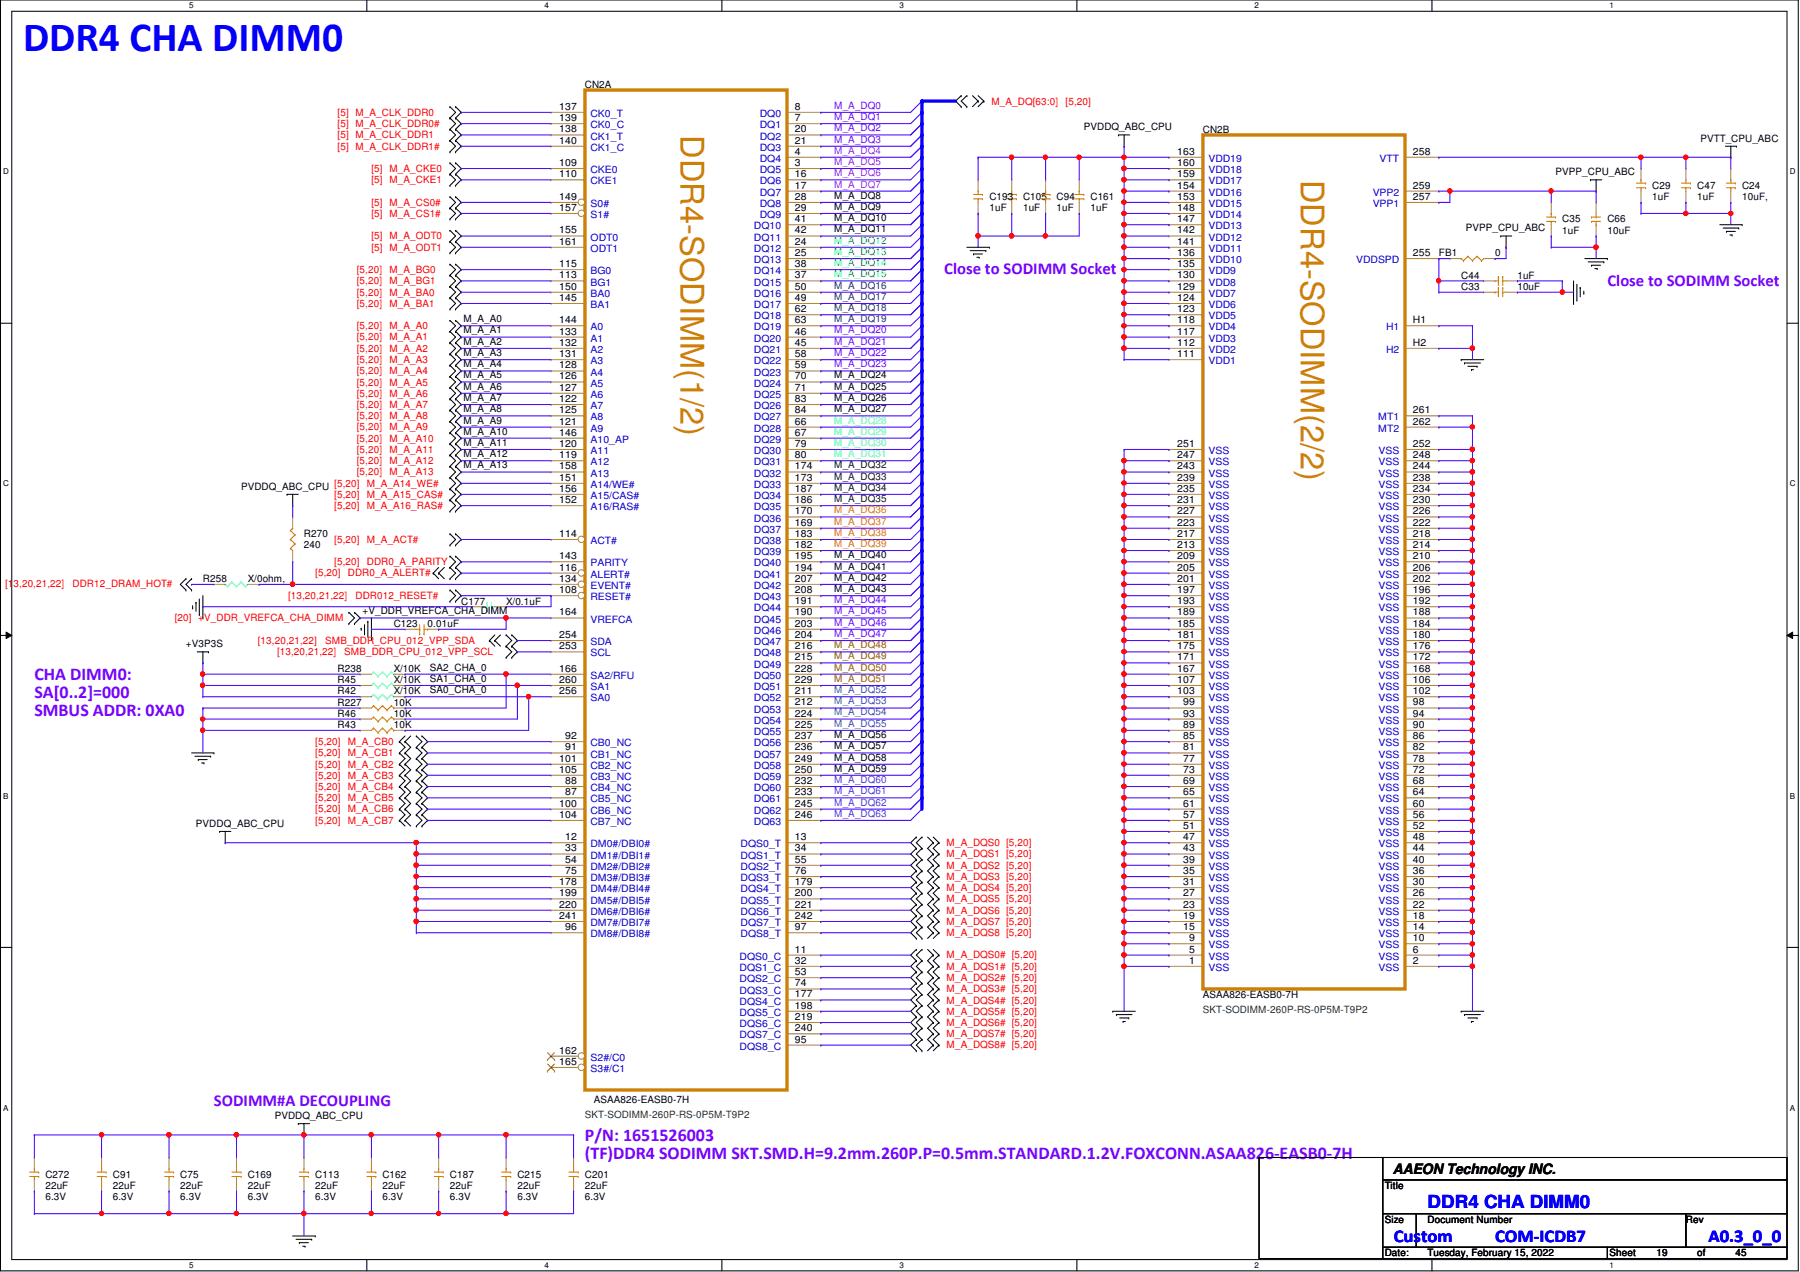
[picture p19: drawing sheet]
<svg xmlns="http://www.w3.org/2000/svg" width="297mm" height="210mm" viewBox="0 0 297 210" stroke-linecap="round" stroke-linejoin="round" font-family="sans-serif">
<defs><g id="words">
<text font-size="6.9" fill="#00f" x="3.8" y="8.4">DDR4 CHA DIMM0</text>
<g font-size="5.4" fill="#cc8006">
<text x="112.3" y="22.3" transform="rotate(90 112.3 22.3)">DDR4-SODIMM(1/2)</text>
<text x="214.7" y="29.7" transform="rotate(90 214.7 29.7)">DDR4-SODIMM(2/2)</text>
</g>
<g font-size="3" fill="#8000ff">
<text x="5.7" y="112.2">CHA DIMM0:</text>
<text x="5.7" y="115.2">SA[0..2]=000</text>
<text x="5.7" y="118.2">SMBUS ADDR: 0XA0</text>
<text x="96.5" y="188.3">P/N: 1651526003</text>
<text x="96.5" y="191.2">(TF)DDR4 SODIMM SKT.SMD.H=9.2mm.260P.P=0.5mm.STANDARD.1.2V.FOXCONN.ASAA826-EASB0-7H</text>
</g>
<g font-size="3" fill="#00f">
<text x="235.6" y="199.3">DDR4 CHA DIMM0</text>
<text x="230" y="204.9">Custom</text>
<text x="246.7" y="204.9">COM-ICDB7</text>
<text x="281.9" y="204.9">A0.3_0_0</text>
</g>
<g font-size="2.8" fill="#8000ff">
<text x="155.8" y="45.3">Close to SODIMM Socket</text>
<text x="265.3" y="47.1">Close to SODIMM Socket</text>
<text x="35.3" y="182.5">SODIMM#A DECOUPLING</text>
</g>
<text font-size="2.4" x="229.8" y="193.8">AAEON Technology INC.</text>
<g font-size="1.7">
<text x="96.5" y="14.5">CN2A</text>
<text x="92.3" y="20">139</text>
<text x="92.3" y="18.1">137</text>
<text x="92.3" y="23.7">140</text>
<text x="92.3" y="21.8">138</text>
<text x="131.2" y="18.1">8</text>
<text x="131.2" y="20">7</text>
<text x="131.2" y="21.8">20</text>
<text x="131.2" y="23.7">21</text>
<text x="178.9" y="21.5">PVDDQ_ABC_CPU</text>
<text x="198.5" y="21.9">CN2B</text>
<text x="280.6" y="23.4">PVTT_CPU_ABC</text>
<text x="92.3" y="27.4">109</text>
<text x="92.3" y="29.3">110</text>
<text x="131.2" y="25.5">4</text>
<text x="131.2" y="27.4">3</text>
<text x="131.2" y="29.3">16</text>
<text x="194.3" y="29.3">159</text>
<text x="194.3" y="27.4">160</text>
<text x="194.3" y="25.5">163</text>
<text x="233.2" y="25.5">258</text>
<text x="256.7" y="28.9">PVPP_CPU_ABC</text>
<text x="92.3" y="34.8">157</text>
<text x="92.3" y="33">149</text>
<text x="131.2" y="31.1">17</text>
<text x="131.2" y="33">28</text>
<text x="131.2" y="34.8">29</text>
<text x="137.7" y="32.8">M_A_DQ8</text>
<text x="137.7" y="34.6">M_A_DQ9</text>
<text x="163.3" y="33">C193</text>
<text x="163.3" y="34.9">1uF</text>
<text x="168.8" y="33">C105</text>
<text x="168.8" y="34.9">1uF</text>
<text x="174.4" y="33">C94</text>
<text x="174.4" y="34.9">1uF</text>
<text x="180" y="33">C161</text>
<text x="180" y="34.9">1uF</text>
<text x="194.3" y="34.8">148</text>
<text x="194.3" y="33">153</text>
<text x="194.3" y="31.1">154</text>
<text x="233.2" y="31.1">259</text>
<text x="233.2" y="33">257</text>
<text x="272.7" y="31.2">C29</text>
<text x="272.7" y="33">1uF</text>
<text x="280.1" y="31.2">C47</text>
<text x="280.1" y="33">1uF</text>
<text x="287.5" y="31.2">C24</text>
<text x="287.5" y="33">10uF,</text>
<text x="92.3" y="38.5">155</text>
<text x="92.3" y="40.4">161</text>
<text x="131.2" y="36.7">41</text>
<text x="131.2" y="38.5">42</text>
<text x="131.2" y="40.4">24</text>
<text x="137.7" y="36.5">M_A_DQ10</text>
<text x="137.7" y="38.4">M_A_DQ11</text>
<text x="194.3" y="40.4">141</text>
<text x="194.3" y="38.5">142</text>
<text x="194.3" y="36.7">147</text>
<text x="241.9" y="38.2">PVPP_CPU_ABC</text>
<text x="257.8" y="36.7">C35</text>
<text x="257.8" y="38.6">1uF</text>
<text x="265.3" y="36.7">C66</text>
<text x="265.3" y="38.6">10uF</text>
<text x="92.3" y="47.8">150</text>
<text x="92.3" y="44.1">115</text>
<text x="92.3" y="45.9">113</text>
<text x="131.2" y="42.2">25</text>
<text x="131.2" y="44.1">38</text>
<text x="131.2" y="45.9">37</text>
<text x="131.2" y="47.8">50</text>
<text x="194.3" y="47.8">129</text>
<text x="194.3" y="45.9">130</text>
<text x="194.3" y="44.1">135</text>
<text x="194.3" y="42.2">136</text>
<text x="233.2" y="42.2">255</text>
<text x="237.4" y="42.3">FB1</text>
<text x="241.1" y="47.8">C33</text>
<text x="241.1" y="46">C44</text>
<text x="246.7" y="42.3">0</text>
<text x="250.4" y="47.8">10uF</text>
<text x="250.4" y="46">1uF</text>
<text x="76.5" y="53.2">M_A_A0</text>
<text x="92.3" y="53.3">144</text>
<text x="92.3" y="49.7">145</text>
<text x="131.2" y="49.7">49</text>
<text x="131.2" y="51.5">62</text>
<text x="131.2" y="53.3">63</text>
<text x="194.3" y="53.3">118</text>
<text x="194.3" y="51.5">123</text>
<text x="194.3" y="49.7">124</text>
<text x="233.2" y="53.3">H1</text>
<text x="76.5" y="58.8">M_A_A3</text>
<text x="76.5" y="56.9">M_A_A2</text>
<text x="76.5" y="55">M_A_A1</text>
<text x="92.3" y="55.2">133</text>
<text x="92.3" y="57.1">132</text>
<text x="92.3" y="58.9">131</text>
<text x="131.2" y="55.2">46</text>
<text x="131.2" y="57.1">45</text>
<text x="131.2" y="58.9">58</text>
<text x="194.3" y="58.9">111</text>
<text x="194.3" y="57.1">112</text>
<text x="194.3" y="55.2">117</text>
<text x="233.2" y="57.1">H2</text>
<text x="76.5" y="60.6">M_A_A4</text>
<text x="76.5" y="62.4">M_A_A5</text>
<text x="76.5" y="64.3">M_A_A6</text>
<text x="92.3" y="60.8">128</text>
<text x="92.3" y="62.6">126</text>
<text x="92.3" y="64.5">127</text>
<text x="131.2" y="60.8">59</text>
<text x="131.2" y="62.6">70</text>
<text x="131.2" y="64.5">71</text>
<text x="137.7" y="62.4">M_A_DQ24</text>
<text x="137.7" y="64.3">M_A_DQ25</text>
<text x="76.5" y="71.7">M_A_A10</text>
<text x="76.5" y="68">M_A_A8</text>
<text x="76.5" y="66.2">M_A_A7</text>
<text x="76.5" y="69.9">M_A_A9</text>
<text x="92.3" y="66.3">122</text>
<text x="92.3" y="68.2">125</text>
<text x="92.3" y="70.1">121</text>
<text x="92.3" y="71.9">146</text>
<text x="131.2" y="66.3">83</text>
<text x="131.2" y="68.2">84</text>
<text x="131.2" y="70.1">66</text>
<text x="131.2" y="71.9">67</text>
<text x="137.7" y="66.2">M_A_DQ26</text>
<text x="137.7" y="68">M_A_DQ27</text>
<text x="233.2" y="70.1">262</text>
<text x="233.2" y="68.2">261</text>
<text x="76.5" y="75.4">M_A_A12</text>
<text x="76.5" y="77.3">M_A_A13</text>
<text x="76.5" y="73.6">M_A_A11</text>
<text x="92.3" y="73.7">120</text>
<text x="92.3" y="75.6">119</text>
<text x="92.3" y="77.5">158</text>
<text x="131.2" y="73.7">79</text>
<text x="131.2" y="75.6">80</text>
<text x="131.2" y="77.5">174</text>
<text x="194.3" y="77.5">243</text>
<text x="194.3" y="75.6">247</text>
<text x="194.3" y="73.7">251</text>
<text x="233.2" y="77.5">244</text>
<text x="233.2" y="75.6">248</text>
<text x="233.2" y="73.7">252</text>
<text x="39.8" y="80.9">PVDDQ_ABC_CPU</text>
<text x="92.3" y="79.3">151</text>
<text x="92.3" y="81.2">156</text>
<text x="92.3" y="83">152</text>
<text x="131.2" y="79.3">173</text>
<text x="131.2" y="81.2">187</text>
<text x="131.2" y="83">186</text>
<text x="194.3" y="83">231</text>
<text x="194.3" y="81.2">235</text>
<text x="194.3" y="79.3">239</text>
<text x="233.2" y="83">230</text>
<text x="233.2" y="81.2">234</text>
<text x="233.2" y="79.3">238</text>
<text x="50.2" y="88.6">R270</text>
<text x="92.3" y="88.6">114</text>
<text x="131.2" y="84.9">170</text>
<text x="131.2" y="86.7">169</text>
<text x="131.2" y="88.6">183</text>
<text x="194.3" y="88.6">217</text>
<text x="194.3" y="86.7">223</text>
<text x="194.3" y="84.9">227</text>
<text x="233.2" y="88.6">218</text>
<text x="233.2" y="86.7">222</text>
<text x="233.2" y="84.9">226</text>
<text x="50.2" y="90.5">240</text>
<text x="92.3" y="92.3">143</text>
<text x="92.3" y="94.1">116</text>
<text x="131.2" y="90.4">182</text>
<text x="131.2" y="92.3">195</text>
<text x="131.2" y="94.1">194</text>
<text x="137.7" y="92.1">M_A_DQ40</text>
<text x="137.7" y="94">M_A_DQ41</text>
<text x="137.7" y="95.8">M_A_DQ42</text>
<text x="194.3" y="94.1">205</text>
<text x="194.3" y="92.3">209</text>
<text x="194.3" y="90.4">213</text>
<text x="233.2" y="94.1">206</text>
<text x="233.2" y="92.3">210</text>
<text x="233.2" y="90.4">214</text>
<text x="33.5" y="96.1">R258</text>
<text x="40.9" y="96.1">X/0ohm,</text>
<text x="59.8" y="101.4">+V_DDR_VREFCA_CHA_DIMM</text>
<text x="76.1" y="99.8">C177</text>
<text x="83.5" y="99.8">X/0.1uF</text>
<text x="92.3" y="97.9">108</text>
<text x="92.3" y="101.6">164</text>
<text x="92.3" y="96">134</text>
<text x="131.2" y="96">207</text>
<text x="131.2" y="97.9">208</text>
<text x="131.2" y="99.7">191</text>
<text x="131.2" y="101.6">190</text>
<text x="137.7" y="97.7">M_A_DQ43</text>
<text x="194.3" y="101.6">189</text>
<text x="194.3" y="99.7">193</text>
<text x="194.3" y="97.9">197</text>
<text x="194.3" y="96">201</text>
<text x="233.2" y="101.6">188</text>
<text x="233.2" y="99.7">192</text>
<text x="233.2" y="97.9">196</text>
<text x="233.2" y="96">202</text>
<text x="30.7" y="106.8">+V3P3S</text>
<text x="65" y="103.5">C123</text>
<text x="70.6" y="103.5">0.01uF</text>
<text x="92.3" y="107.1">253</text>
<text x="92.3" y="105.3">254</text>
<text x="131.2" y="103.4">203</text>
<text x="131.2" y="105.3">204</text>
<text x="131.2" y="107.1">216</text>
<text x="194.3" y="107.1">175</text>
<text x="194.3" y="105.3">181</text>
<text x="194.3" y="103.4">185</text>
<text x="233.2" y="107.1">176</text>
<text x="233.2" y="103.4">184</text>
<text x="233.2" y="105.3">180</text>
<text x="55.7" y="112.7">R45</text>
<text x="55.7" y="110.9">R238</text>
<text x="65" y="112.7">X/10K</text>
<text x="65" y="110.9">X/10K</text>
<text x="70.9" y="112.5">SA1_CHA_0</text>
<text x="70.9" y="110.7">SA2_CHA_0</text>
<text x="92.3" y="112.7">260</text>
<text x="92.3" y="110.8">166</text>
<text x="131.2" y="109">215</text>
<text x="131.2" y="110.8">228</text>
<text x="131.2" y="112.7">229</text>
<text x="194.3" y="112.7">107</text>
<text x="194.3" y="110.8">167</text>
<text x="194.3" y="109">171</text>
<text x="233.2" y="112.7">106</text>
<text x="233.2" y="110.8">168</text>
<text x="233.2" y="109">172</text>
<text x="55.7" y="118.3">R46</text>
<text x="55.7" y="116.5">R227</text>
<text x="55.7" y="114.6">R42</text>
<text x="65" y="118.3">10K</text>
<text x="65" y="116.5">10K</text>
<text x="65" y="114.6">X/10K</text>
<text x="70.9" y="114.4">SA0_CHA_0</text>
<text x="92.3" y="114.6">256</text>
<text x="131.2" y="114.6">211</text>
<text x="131.2" y="116.4">212</text>
<text x="131.2" y="118.2">224</text>
<text x="194.3" y="114.6">103</text>
<text x="195.2" y="118.2">93</text>
<text x="195.2" y="116.4">99</text>
<text x="233.2" y="118.2">94</text>
<text x="233.2" y="116.4">98</text>
<text x="233.2" y="114.6">102</text>
<text x="55.7" y="120.1">R43</text>
<text x="65" y="120.1">10K</text>
<text x="92.3" y="125.7">101</text>
<text x="93.3" y="122">92</text>
<text x="93.3" y="123.8">91</text>
<text x="131.2" y="120.1">225</text>
<text x="131.2" y="122">237</text>
<text x="131.2" y="123.8">236</text>
<text x="131.2" y="125.7">249</text>
<text x="137.7" y="121.8">M_A_DQ56</text>
<text x="137.7" y="123.7">M_A_DQ57</text>
<text x="137.7" y="125.5">M_A_DQ58</text>
<text x="195.2" y="125.7">77</text>
<text x="195.2" y="123.8">81</text>
<text x="195.2" y="122">85</text>
<text x="195.2" y="120.1">89</text>
<text x="233.2" y="125.7">78</text>
<text x="233.2" y="123.8">82</text>
<text x="233.2" y="122">86</text>
<text x="233.2" y="120.1">90</text>
<text x="92.3" y="127.5">105</text>
<text x="93.3" y="129.4">88</text>
<text x="93.3" y="131.2">87</text>
<text x="131.2" y="127.5">250</text>
<text x="131.2" y="129.4">232</text>
<text x="131.2" y="131.2">233</text>
<text x="137.7" y="127.3">M_A_DQ59</text>
<text x="195.2" y="131.2">65</text>
<text x="195.2" y="129.4">69</text>
<text x="195.2" y="127.5">73</text>
<text x="233.2" y="129.4">68</text>
<text x="233.2" y="127.5">72</text>
<text x="233.2" y="131.2">64</text>
<text x="32.3" y="136.5">PVDDQ_ABC_CPU</text>
<text x="92.3" y="133.1">100</text>
<text x="92.3" y="135">104</text>
<text x="131.2" y="133.1">245</text>
<text x="131.2" y="135">246</text>
<text x="195.2" y="136.8">51</text>
<text x="195.2" y="135">57</text>
<text x="195.2" y="133.1">61</text>
<text x="233.2" y="136.8">52</text>
<text x="233.2" y="135">56</text>
<text x="233.2" y="133.1">60</text>
<text x="93.3" y="138.6">12</text>
<text x="93.3" y="140.5">33</text>
<text x="93.3" y="142.4">54</text>
<text x="131.2" y="138.6">13</text>
<text x="131.2" y="140.5">34</text>
<text x="131.2" y="142.4">55</text>
<text x="195.2" y="142.4">39</text>
<text x="195.2" y="140.5">43</text>
<text x="195.2" y="138.6">47</text>
<text x="233.2" y="142.4">40</text>
<text x="233.2" y="140.5">44</text>
<text x="233.2" y="138.6">48</text>
<text x="92.3" y="146">178</text>
<text x="92.3" y="147.9">199</text>
<text x="92.3" y="149.8">220</text>
<text x="93.3" y="144.2">75</text>
<text x="131.2" y="144.2">76</text>
<text x="131.2" y="147.9">200</text>
<text x="131.2" y="149.8">221</text>
<text x="131.2" y="146">179</text>
<text x="195.2" y="147.9">27</text>
<text x="195.2" y="149.8">23</text>
<text x="195.2" y="146">31</text>
<text x="195.2" y="144.2">35</text>
<text x="233.2" y="146">30</text>
<text x="233.2" y="147.9">26</text>
<text x="233.2" y="149.8">22</text>
<text x="233.2" y="144.2">36</text>
<text x="92.3" y="151.6">241</text>
<text x="93.3" y="153.5">96</text>
<text x="131.2" y="151.6">242</text>
<text x="131.2" y="153.5">97</text>
<text x="195.2" y="151.6">19</text>
<text x="195.2" y="153.5">15</text>
<text x="196.2" y="155.3">9</text>
<text x="233.2" y="151.6">18</text>
<text x="233.2" y="153.5">14</text>
<text x="233.2" y="155.3">10</text>
<text x="131.2" y="157.2">11</text>
<text x="131.2" y="159">32</text>
<text x="131.2" y="160.9">53</text>
<text x="196.2" y="157.2">5</text>
<text x="196.2" y="159">1</text>
<text x="233.2" y="157.2">6</text>
<text x="233.2" y="159">2</text>
<text x="131.2" y="162.8">74</text>
<text x="131.2" y="164.6">177</text>
<text x="131.2" y="166.5">198</text>
<text x="198.5" y="164.7">ASAA826-EASB0-7H</text>
<text x="92.3" y="173.9">162</text>
<text x="131.2" y="168.3">219</text>
<text x="131.2" y="170.2">240</text>
<text x="131.2" y="172">95</text>
<text x="92.3" y="175.7">165</text>
<text x="45.3" y="184.7">PVDDQ_ABC_CPU</text>
<text x="98" y="182.1">ASAA826-EASB0-7H</text>
<text x="7.5" y="194.3">C272</text>
<text x="7.5" y="196.2">22uF</text>
<text x="18.6" y="194.3">C91</text>
<text x="18.6" y="196.2">22uF</text>
<text x="29.8" y="194.3">C75</text>
<text x="29.8" y="196.2">22uF</text>
<text x="40.9" y="194.3">C169</text>
<text x="40.9" y="196.2">22uF</text>
<text x="52" y="194.3">C113</text>
<text x="52" y="196.2">22uF</text>
<text x="63.1" y="194.3">C162</text>
<text x="63.1" y="196.2">22uF</text>
<text x="74.2" y="194.3">C187</text>
<text x="74.2" y="196.2">22uF</text>
<text x="85.4" y="194.3">C215</text>
<text x="85.4" y="196.2">22uF</text>
<text x="96.5" y="194.3">C201</text>
<text x="96.5" y="196.2">22uF</text>
<text x="228.5" y="196.2">Title</text>
<text x="7.5" y="198">6.3V</text>
<text x="18.6" y="198">6.3V</text>
<text x="29.8" y="198">6.3V</text>
<text x="40.9" y="198">6.3V</text>
<text x="52" y="198">6.3V</text>
<text x="63.1" y="198">6.3V</text>
<text x="74.2" y="198">6.3V</text>
<text x="85.4" y="198">6.3V</text>
<text x="96.5" y="198">6.3V</text>
<text x="228.5" y="201.8">Size</text>
<text x="235.6" y="201.8">Document Number</text>
<text x="278.2" y="201.8">Rev</text>
<text x="228.5" y="207.3">Date:</text>
<text x="235.6" y="207.3">Tuesday, February 15, 2022</text>
<text x="265.6" y="207.3">Sheet</text>
<text x="273.4" y="207.3">19</text>
<text x="280.1" y="207.3">of</text>
<text x="286.4" y="207.3">45</text>
</g>
<g font-size="1.7" fill="#8000ff">
<text x="137.7" y="17.9">M_A_DQ0</text>
<text x="137.7" y="23.5">M_A_DQ3</text>
<text x="137.7" y="21.7">M_A_DQ2</text>
<text x="137.7" y="19.8">M_A_DQ1</text>
<text x="137.7" y="58.8">M_A_DQ22</text>
<text x="137.7" y="56.9">M_A_DQ21</text>
<text x="137.7" y="55">M_A_DQ20</text>
<text x="137.7" y="60.6">M_A_DQ23</text>
<text x="137.7" y="101.4">M_A_DQ45</text>
<text x="137.7" y="99.5">M_A_DQ44</text>
<text x="137.7" y="105.1">M_A_DQ47</text>
<text x="137.7" y="103.3">M_A_DQ46</text>
</g>
<g font-size="1.7" fill="#f00">
<text x="163.6" y="17.3">M_A_DQ[63:0]</text>
<text x="175.8" y="17.3">[5,20]</text>
<text x="55.7" y="19.1">[5] M_A_CLK_DDR0</text>
<text x="55.7" y="21">[5] M_A_CLK_DDR0#</text>
<text x="55.7" y="22.8">[5] M_A_CLK_DDR1</text>
<text x="55.7" y="24.7">[5] M_A_CLK_DDR1#</text>
<text x="61.3" y="28.4">[5] M_A_CKE0</text>
<text x="61.3" y="30.2">[5] M_A_CKE1</text>
<text x="61.3" y="34">[5] M_A_CS0#</text>
<text x="61.3" y="35.8">[5] M_A_CS1#</text>
<text x="61.3" y="39.5">[5] M_A_ODT0</text>
<text x="61.3" y="41.4">[5] M_A_ODT1</text>
<text x="58.9" y="45.1">[5,20]</text>
<text x="58.9" y="46.9">[5,20]</text>
<text x="64.3" y="45.1">M_A_BG0</text>
<text x="64.3" y="46.9">M_A_BG1</text>
<text x="58.9" y="48.8">[5,20]</text>
<text x="58.9" y="50.6">[5,20]</text>
<text x="64.3" y="48.8">M_A_BA0</text>
<text x="64.3" y="50.6">M_A_BA1</text>
<text x="58.9" y="54.4">[5,20]</text>
<text x="58.9" y="56.2">[5,20]</text>
<text x="58.9" y="58">[5,20]</text>
<text x="58.9" y="59.9">[5,20]</text>
<text x="64.3" y="54.4">M_A_A0</text>
<text x="64.3" y="56.2">M_A_A1</text>
<text x="64.3" y="58">M_A_A2</text>
<text x="64.3" y="59.9">M_A_A3</text>
<text x="58.9" y="61.8">[5,20]</text>
<text x="58.9" y="63.6">[5,20]</text>
<text x="58.9" y="65.4">[5,20]</text>
<text x="64.3" y="61.8">M_A_A4</text>
<text x="64.3" y="63.6">M_A_A5</text>
<text x="64.3" y="65.4">M_A_A6</text>
<text x="58.9" y="67.3">[5,20]</text>
<text x="58.9" y="69.2">[5,20]</text>
<text x="58.9" y="71">[5,20]</text>
<text x="64.3" y="67.3">M_A_A7</text>
<text x="64.3" y="69.2">M_A_A8</text>
<text x="64.3" y="71">M_A_A9</text>
<text x="58.9" y="72.9">[5,20]</text>
<text x="58.9" y="74.7">[5,20]</text>
<text x="58.9" y="76.6">[5,20]</text>
<text x="64.3" y="72.9">M_A_A10</text>
<text x="64.3" y="74.7">M_A_A11</text>
<text x="64.3" y="76.6">M_A_A12</text>
<text x="55.2" y="80.3">[5,20]</text>
<text x="55.2" y="82.2">[5,20]</text>
<text x="55.2" y="84">[5,20]</text>
<text x="58.9" y="78.4">[5,20]</text>
<text x="60.5" y="80.3">M_A_A14_WE#</text>
<text x="60.5" y="82.2">M_A_A15_CAS#</text>
<text x="60.5" y="84">M_A_A16_RAS#</text>
<text x="64.3" y="78.4">M_A_A13</text>
<text x="55.2" y="89.6">[5,20]</text>
<text x="60.5" y="89.6">M_A_ACT#</text>
<text x="52" y="95.1">[5,20]</text>
<text x="55.2" y="93.3">[5,20]</text>
<text x="57.4" y="95.1">DDR0_A_ALERT#</text>
<text x="60.5" y="93.3">DDR0_A_PARITY</text>
<text x=".8" y="96.8">[13,20,21,22]</text>
<text x="12" y="96.8">DDR12_DRAM_HOT#</text>
<text x="47.5" y="98.8">[13,20,21,22]</text>
<text x="58.7" y="98.8">DDR012_RESET#</text>
<text x="28.8" y="102.5">[20] +V_DDR_VREFCA_CHA_DIMM</text>
<text x="42.5" y="106.3">[13,20,21,22]</text>
<text x="53.7" y="106.3">SMB_DDR_CPU_012_VPP_SDA</text>
<text x="45.7" y="108.1">[13,20,21,22]</text>
<text x="56.8" y="108.1">SMB_DDR_CPU_012_VPP_SCL</text>
<text x="52" y="124.8">[5,20]</text>
<text x="52" y="122.9">[5,20]</text>
<text x="57.4" y="124.8">M_A_CB1</text>
<text x="57.4" y="122.9">M_A_CB0</text>
<text x="52" y="130.3">[5,20]</text>
<text x="52" y="126.7">[5,20]</text>
<text x="52" y="128.5">[5,20]</text>
<text x="57.4" y="130.3">M_A_CB4</text>
<text x="57.4" y="126.7">M_A_CB2</text>
<text x="57.4" y="128.5">M_A_CB3</text>
<text x="52" y="132.2">[5,20]</text>
<text x="52" y="134.1">[5,20]</text>
<text x="52" y="135.9">[5,20]</text>
<text x="57.4" y="132.2">M_A_CB5</text>
<text x="57.4" y="134.1">M_A_CB6</text>
<text x="57.4" y="135.9">M_A_CB7</text>
<text x="156.2" y="139.6">M_A_DQS0 [5,20]</text>
<text x="156.2" y="141.5">M_A_DQS1 [5,20]</text>
<text x="156.2" y="143.3">M_A_DQS2 [5,20]</text>
<text x="156.2" y="145.2">M_A_DQS3 [5,20]</text>
<text x="156.2" y="147.1">M_A_DQS4 [5,20]</text>
<text x="156.2" y="148.9">M_A_DQS5 [5,20]</text>
<text x="156.2" y="150.7">M_A_DQS6 [5,20]</text>
<text x="156.2" y="152.6">M_A_DQS7 [5,20]</text>
<text x="156.2" y="154.5">M_A_DQS8 [5,20]</text>
<text x="156.2" y="158.2">M_A_DQS0# [5,20]</text>
<text x="156.2" y="160">M_A_DQS1# [5,20]</text>
<text x="156.2" y="161.9">M_A_DQS2# [5,20]</text>
<text x="156.2" y="163.7">M_A_DQS3# [5,20]</text>
<text x="156.2" y="165.6">M_A_DQS4# [5,20]</text>
<text x="156.2" y="167.4">M_A_DQS5# [5,20]</text>
<text x="156.2" y="169.3">M_A_DQS6# [5,20]</text>
<text x="156.2" y="171.2">M_A_DQS7# [5,20]</text>
<text x="156.2" y="173">M_A_DQS8# [5,20]</text>
</g>
<g font-size="1.7" fill="#00c">
<text x="97.4" y="21.2">CK0_C</text>
<text x="97.4" y="19.3">CK0_T</text>
<text x="97.4" y="23">CK1_T</text>
<text x="125.4" y="19.3">DQ0</text>
<text x="125.4" y="21.2">DQ1</text>
<text x="125.4" y="23">DQ2</text>
<text x="97.4" y="24.9">CK1_C</text>
<text x="97.4" y="28.6">CKE0</text>
<text x="125.4" y="24.9">DQ3</text>
<text x="125.4" y="26.7">DQ4</text>
<text x="125.4" y="28.6">DQ5</text>
<text x="199.4" y="28.6">VDD18</text>
<text x="199.4" y="26.7">VDD19</text>
<text x="227.7" y="26.7">VTT</text>
<text x="97.4" y="30.4">CKE1</text>
<text x="97.4" y="36">S1#</text>
<text x="97.4" y="34.2">S0#</text>
<text x="125.4" y="30.4">DQ6</text>
<text x="125.4" y="32.3">DQ7</text>
<text x="125.4" y="34.2">DQ8</text>
<text x="125.4" y="36">DQ9</text>
<text x="199.4" y="36">VDD14</text>
<text x="199.4" y="34.2">VDD15</text>
<text x="199.4" y="32.3">VDD16</text>
<text x="199.4" y="30.4">VDD17</text>
<text x="226.5" y="32.3">VPP2</text>
<text x="226.5" y="34.2">VPP1</text>
<text x="97.4" y="39.7">ODT0</text>
<text x="97.4" y="41.6">ODT1</text>
<text x="124.4" y="37.8">DQ10</text>
<text x="124.4" y="39.7">DQ11</text>
<text x="124.4" y="41.6">DQ12</text>
<text x="199.4" y="41.6">VDD11</text>
<text x="199.4" y="39.7">VDD12</text>
<text x="199.4" y="37.8">VDD13</text>
<text x="97.4" y="45.3">BG0</text>
<text x="97.4" y="47.1">BG1</text>
<text x="124.4" y="43.4">DQ13</text>
<text x="124.4" y="45.3">DQ14</text>
<text x="124.4" y="47.1">DQ15</text>
<text x="199.4" y="47.1">VDD8</text>
<text x="199.4" y="45.3">VDD9</text>
<text x="199.4" y="43.4">VDD10</text>
<text x="223.8" y="43.4">VDDSPD</text>
<text x="97.4" y="49">BA0</text>
<text x="97.4" y="50.8">BA1</text>
<text x="124.4" y="49">DQ16</text>
<text x="124.4" y="50.8">DQ17</text>
<text x="124.4" y="52.7">DQ18</text>
<text x="199.4" y="52.7">VDD5</text>
<text x="199.4" y="50.8">VDD6</text>
<text x="199.4" y="49">VDD7</text>
<text x="97.4" y="54.5">A0</text>
<text x="97.4" y="56.4">A1</text>
<text x="97.4" y="58.3">A2</text>
<text x="124.4" y="54.5">DQ19</text>
<text x="124.4" y="56.4">DQ20</text>
<text x="124.4" y="58.3">DQ21</text>
<text x="199.4" y="58.3">VDD2</text>
<text x="199.4" y="56.4">VDD3</text>
<text x="199.4" y="54.5">VDD4</text>
<text x="228.7" y="54.5">H1</text>
<text x="228.7" y="58.3">H2</text>
<text x="97.4" y="60.1">A3</text>
<text x="97.4" y="62">A4</text>
<text x="97.4" y="63.8">A5</text>
<text x="97.4" y="65.7">A6</text>
<text x="124.4" y="60.1">DQ22</text>
<text x="124.4" y="62">DQ23</text>
<text x="124.4" y="63.8">DQ24</text>
<text x="124.4" y="65.7">DQ25</text>
<text x="199.4" y="60.1">VDD1</text>
<text x="97.4" y="67.5">A7</text>
<text x="97.4" y="69.4">A8</text>
<text x="97.4" y="71.2">A9</text>
<text x="124.4" y="67.5">DQ26</text>
<text x="124.4" y="69.4">DQ27</text>
<text x="124.4" y="71.2">DQ28</text>
<text x="227.5" y="71.2">MT2</text>
<text x="227.5" y="69.4">MT1</text>
<text x="97.4" y="73.1">A10_AP</text>
<text x="97.4" y="74.9">A11</text>
<text x="97.4" y="76.8">A12</text>
<text x="124.4" y="73.1">DQ29</text>
<text x="124.4" y="74.9">DQ30</text>
<text x="124.4" y="76.8">DQ31</text>
<text x="199.4" y="76.8">VSS</text>
<text x="199.4" y="74.9">VSS</text>
<text x="227.5" y="76.8">VSS</text>
<text x="227.5" y="74.9">VSS</text>
<text x="97.4" y="78.7">A13</text>
<text x="97.4" y="80.5">A14/WE#</text>
<text x="97.4" y="82.3">A15/CAS#</text>
<text x="124.4" y="78.7">DQ32</text>
<text x="124.4" y="80.5">DQ33</text>
<text x="124.4" y="82.3">DQ34</text>
<text x="199.4" y="82.3">VSS</text>
<text x="199.4" y="80.5">VSS</text>
<text x="199.4" y="78.7">VSS</text>
<text x="227.5" y="82.3">VSS</text>
<text x="227.5" y="80.5">VSS</text>
<text x="227.5" y="78.7">VSS</text>
<text x="97.4" y="84.2">A16/RAS#</text>
<text x="97.4" y="89.8">ACT#</text>
<text x="124.4" y="84.2">DQ35</text>
<text x="124.4" y="86.1">DQ36</text>
<text x="124.4" y="87.9">DQ37</text>
<text x="124.4" y="89.8">DQ38</text>
<text x="199.4" y="89.8">VSS</text>
<text x="199.4" y="87.9">VSS</text>
<text x="199.4" y="86.1">VSS</text>
<text x="199.4" y="84.2">VSS</text>
<text x="227.5" y="89.8">VSS</text>
<text x="227.5" y="87.9">VSS</text>
<text x="227.5" y="86.1">VSS</text>
<text x="227.5" y="84.2">VSS</text>
<text x="97.4" y="93.5">PARITY</text>
<text x="97.4" y="95.3">ALERT#</text>
<text x="124.4" y="91.6">DQ39</text>
<text x="124.4" y="93.5">DQ40</text>
<text x="124.4" y="95.3">DQ41</text>
<text x="199.4" y="95.3">VSS</text>
<text x="199.4" y="93.5">VSS</text>
<text x="199.4" y="91.6">VSS</text>
<text x="227.5" y="95.3">VSS</text>
<text x="227.5" y="93.5">VSS</text>
<text x="227.5" y="91.6">VSS</text>
<text x="97.4" y="99.1">RESET#</text>
<text x="97.4" y="97.2">EVENT#</text>
<text x="124.4" y="97.2">DQ42</text>
<text x="124.4" y="99.1">DQ43</text>
<text x="124.4" y="100.9">DQ44</text>
<text x="199.4" y="100.9">VSS</text>
<text x="199.4" y="99.1">VSS</text>
<text x="199.4" y="97.2">VSS</text>
<text x="227.5" y="100.9">VSS</text>
<text x="227.5" y="99.1">VSS</text>
<text x="227.5" y="97.2">VSS</text>
<text x="97.4" y="106.5">SDA</text>
<text x="97.4" y="102.7">VREFCA</text>
<text x="124.4" y="102.7">DQ45</text>
<text x="124.4" y="104.6">DQ46</text>
<text x="124.4" y="106.5">DQ47</text>
<text x="199.4" y="106.5">VSS</text>
<text x="199.4" y="104.6">VSS</text>
<text x="199.4" y="102.7">VSS</text>
<text x="227.5" y="104.6">VSS</text>
<text x="227.5" y="102.7">VSS</text>
<text x="227.5" y="106.5">VSS</text>
<text x="97.4" y="113.9">SA1</text>
<text x="97.4" y="108.3">SCL</text>
<text x="97.4" y="112">SA2/RFU</text>
<text x="124.4" y="108.3">DQ48</text>
<text x="124.4" y="110.2">DQ49</text>
<text x="124.4" y="112">DQ50</text>
<text x="124.4" y="113.9">DQ51</text>
<text x="199.4" y="113.9">VSS</text>
<text x="199.4" y="112">VSS</text>
<text x="199.4" y="110.2">VSS</text>
<text x="199.4" y="108.3">VSS</text>
<text x="227.5" y="113.9">VSS</text>
<text x="227.5" y="112">VSS</text>
<text x="227.5" y="110.2">VSS</text>
<text x="227.5" y="108.3">VSS</text>
<text x="97.4" y="115.7">SA0</text>
<text x="124.4" y="115.7">DQ52</text>
<text x="124.4" y="117.6">DQ53</text>
<text x="124.4" y="119.4">DQ54</text>
<text x="199.4" y="119.4">VSS</text>
<text x="199.4" y="117.6">VSS</text>
<text x="199.4" y="115.7">VSS</text>
<text x="227.5" y="119.4">VSS</text>
<text x="227.5" y="117.6">VSS</text>
<text x="227.5" y="115.7">VSS</text>
<text x="97.4" y="123.1">CB0_NC</text>
<text x="97.4" y="125">CB1_NC</text>
<text x="124.4" y="121.3">DQ55</text>
<text x="124.4" y="123.1">DQ56</text>
<text x="124.4" y="125">DQ57</text>
<text x="199.4" y="125">VSS</text>
<text x="199.4" y="123.1">VSS</text>
<text x="199.4" y="121.3">VSS</text>
<text x="227.5" y="125">VSS</text>
<text x="227.5" y="123.1">VSS</text>
<text x="227.5" y="121.3">VSS</text>
<text x="97.4" y="126.9">CB2_NC</text>
<text x="97.4" y="128.7">CB3_NC</text>
<text x="97.4" y="130.6">CB4_NC</text>
<text x="124.4" y="126.9">DQ58</text>
<text x="124.4" y="128.7">DQ59</text>
<text x="124.4" y="130.6">DQ60</text>
<text x="199.4" y="130.6">VSS</text>
<text x="199.4" y="128.7">VSS</text>
<text x="199.4" y="126.9">VSS</text>
<text x="227.5" y="130.6">VSS</text>
<text x="227.5" y="128.7">VSS</text>
<text x="227.5" y="126.9">VSS</text>
<text x="97.4" y="132.4">CB5_NC</text>
<text x="97.4" y="134.3">CB6_NC</text>
<text x="97.4" y="136.1">CB7_NC</text>
<text x="124.4" y="132.4">DQ61</text>
<text x="124.4" y="134.3">DQ62</text>
<text x="124.4" y="136.1">DQ63</text>
<text x="199.4" y="138">VSS</text>
<text x="199.4" y="136.1">VSS</text>
<text x="199.4" y="134.3">VSS</text>
<text x="199.4" y="132.4">VSS</text>
<text x="227.5" y="138">VSS</text>
<text x="227.5" y="136.1">VSS</text>
<text x="227.5" y="134.3">VSS</text>
<text x="227.5" y="132.4">VSS</text>
<text x="97.4" y="139.8">DM0#/DBI0#</text>
<text x="97.4" y="141.7">DM1#/DBI1#</text>
<text x="97.4" y="143.6">DM2#/DBI2#</text>
<text x="122.2" y="139.8">DQS0_T</text>
<text x="122.2" y="141.7">DQS1_T</text>
<text x="122.2" y="143.6">DQS2_T</text>
<text x="199.4" y="143.6">VSS</text>
<text x="199.4" y="141.7">VSS</text>
<text x="199.4" y="139.8">VSS</text>
<text x="227.5" y="143.6">VSS</text>
<text x="227.5" y="141.7">VSS</text>
<text x="227.5" y="139.8">VSS</text>
<text x="97.4" y="145.4">DM3#/DBI3#</text>
<text x="97.4" y="147.2">DM4#/DBI4#</text>
<text x="97.4" y="149.1">DM5#/DBI5#</text>
<text x="122.2" y="145.4">DQS3_T</text>
<text x="122.2" y="149.1">DQS5_T</text>
<text x="122.2" y="147.2">DQS4_T</text>
<text x="199.4" y="149.1">VSS</text>
<text x="199.4" y="147.2">VSS</text>
<text x="199.4" y="145.4">VSS</text>
<text x="227.5" y="147.2">VSS</text>
<text x="227.5" y="149.1">VSS</text>
<text x="227.5" y="145.4">VSS</text>
<text x="97.4" y="151">DM6#/DBI6#</text>
<text x="97.4" y="152.8">DM7#/DBI7#</text>
<text x="97.4" y="154.7">DM8#/DBI8#</text>
<text x="122.2" y="151">DQS6_T</text>
<text x="122.2" y="152.8">DQS7_T</text>
<text x="122.2" y="154.7">DQS8_T</text>
<text x="199.4" y="151">VSS</text>
<text x="199.4" y="152.8">VSS</text>
<text x="199.4" y="154.7">VSS</text>
<text x="227.5" y="151">VSS</text>
<text x="227.5" y="152.8">VSS</text>
<text x="227.5" y="154.7">VSS</text>
<text x="122" y="158.4">DQS0_C</text>
<text x="122" y="160.2">DQS1_C</text>
<text x="199.4" y="156.5">VSS</text>
<text x="199.4" y="158.4">VSS</text>
<text x="199.4" y="160.2">VSS</text>
<text x="227.5" y="156.5">VSS</text>
<text x="227.5" y="158.4">VSS</text>
<text x="227.5" y="160.2">VSS</text>
<text x="122" y="162.1">DQS2_C</text>
<text x="122" y="164">DQS3_C</text>
<text x="122" y="165.8">DQS4_C</text>
<text x="122" y="167.6">DQS5_C</text>
<text x="122" y="169.5">DQS6_C</text>
<text x="122" y="171.4">DQS7_C</text>
<text x="122" y="173.2">DQS8_C</text>
<text x="97.4" y="175">S2#/C0</text>
<text x="97.4" y="176.9">S3#/C1</text>
</g>
<g font-size="1.7" fill="#f0f">
<text x="137.7" y="25.4">M_A_DQ4</text>
<text x="137.7" y="27.2">M_A_DQ5</text>
<text x="137.7" y="29.1">M_A_DQ6</text>
<text x="137.7" y="30.9">M_A_DQ7</text>
</g>
<g font-size="1.7" fill="#0f0">
<text x="137.7" y="40.2">M_A_DQ12</text>
<text x="137.7" y="42.1">M_A_DQ13</text>
<text x="137.7" y="45.8">M_A_DQ15</text>
<text x="137.7" y="43.9">M_A_DQ14</text>
</g>
<g font-size="1.7" fill="#004080">
<text x="137.7" y="47.6">M_A_DQ16</text>
<text x="137.7" y="51.4">M_A_DQ18</text>
<text x="137.7" y="53.2">M_A_DQ19</text>
<text x="137.7" y="49.5">M_A_DQ17</text>
</g>
<g font-size="1.7" fill="#0ff">
<text x="137.7" y="69.9">M_A_DQ28</text>
<text x="137.7" y="71.7">M_A_DQ29</text>
<text x="137.7" y="73.6">M_A_DQ30</text>
<text x="137.7" y="75.4">M_A_DQ31</text>
</g>
<g font-size="1.7" fill="#004000">
<text x="137.7" y="77.3">M_A_DQ32</text>
<text x="137.7" y="81">M_A_DQ34</text>
<text x="137.7" y="82.8">M_A_DQ35</text>
<text x="137.7" y="79.2">M_A_DQ33</text>
</g>
<g font-size="1.7" fill="#ff8000">
<text x="137.7" y="88.4">M_A_DQ38</text>
<text x="137.7" y="86.6">M_A_DQ37</text>
<text x="137.7" y="84.7">M_A_DQ36</text>
<text x="137.7" y="90.3">M_A_DQ39</text>
</g>
<g font-size="1.7" fill="#804000">
<text x="137.7" y="107">M_A_DQ48</text>
<text x="137.7" y="110.7">M_A_DQ50</text>
<text x="137.7" y="112.5">M_A_DQ51</text>
<text x="137.7" y="108.8">M_A_DQ49</text>
</g>
<g font-size="1.7" fill="#0080c0">
<text x="137.7" y="118.1">M_A_DQ54</text>
<text x="137.7" y="114.4">M_A_DQ52</text>
<text x="137.7" y="119.9">M_A_DQ55</text>
<text x="137.7" y="116.2">M_A_DQ53</text>
</g>
<g font-size="1.7" fill="#0080ff">
<text x="137.7" y="131.1">M_A_DQ61</text>
<text x="137.7" y="129.2">M_A_DQ60</text>
<text x="137.7" y="134.8">M_A_DQ63</text>
<text x="137.7" y="132.9">M_A_DQ62</text>
</g>
<g font-size="1.7" fill="#008000">
<text x="198.5" y="167.1">SKT-SODIMM-260P-RS-0P5M-T9P2</text>
<text x="96.5" y="184.5">SKT-SODIMM-260P-RS-0P5M-T9P2</text>
</g>
<g font-size="1.3">
<text x="31.2" y="1.4">5</text>
<text x="89.8" y="1.4">4</text>
<text x="148.4" y="1.4">3</text>
<text x="207" y="1.4">2</text>
<text x="265.6" y="1.4">1</text>
<text x=".5" y="28.8">D</text>
<text x="295.4" y="28.8">D</text>
<text x=".5" y="80.3">C</text>
<text x="295.4" y="80.3">C</text>
<text x=".5" y="131.8">B</text>
<text x="295.4" y="131.8">B</text>
<text x=".5" y="183.3">A</text>
<text x="295.4" y="183.3">A</text>
<text x="31.2" y="209.3">5</text>
<text x="89.8" y="209.3">4</text>
<text x="148.4" y="209.3">3</text>
<text x="207" y="209.3">2</text>
<text x="265.6" y="209.3">1</text>
</g>
</g></defs>
<path d="M.1 0h296.7v209.7h-296.7zM1.9 1.9h293v206h-293z" fill="none" stroke="#000" stroke-width=".17"/>
<g fill="#fff">
<path d="M31.2 .2h.8v1.5h-.8z"/>
<path d="M31.2 208.1h.8v1.4h-.8z"/>
</g>
<path d="M60.5 0v1.9M60.5 207.9v1.8" fill="none" stroke="#000" stroke-width=".17"/>
<g fill="#fff">
<path d="M89.8 .2h.7v1.5h-.7z"/>
<path d="M89.8 208.1h.7v1.4h-.7z"/>
</g>
<path d="M119.1 0v1.9M119.1 207.9v1.8" fill="none" stroke="#000" stroke-width=".17"/>
<g fill="#fff">
<path d="M148.4 .2h.7v1.5h-.7z"/>
<path d="M148.4 208.1h.7v1.4h-.7z"/>
</g>
<path d="M177.7 0v1.9M177.7 207.9v1.8" fill="none" stroke="#000" stroke-width=".17"/>
<g fill="#fff">
<path d="M207 .2h.7v1.5h-.7z"/>
<path d="M207 208.1h.7v1.4h-.7z"/>
</g>
<path d="M236.3 0v1.9M236.3 207.9v1.8" fill="none" stroke="#000" stroke-width=".17"/>
<g fill="#fff">
<path d="M265.6 .2h.7v1.5h-.7z"/>
<path d="M265.6 208.1h.7v1.4h-.7z"/>
<path d="M.5 27.6h1v1.5h-1z"/>
<path d="M295.4 27.6h.9v1.5h-.9z"/>
<path d="M.5 79.1h1v1.5h-1z"/>
<path d="M295.4 79.1h.9v1.5h-.9z"/>
</g>
<path d="M.1 53.3h1.8M294.9 53.3h1.9" fill="none" stroke="#000" stroke-width=".17"/>
<g fill="#fff">
<path d="M.5 130.6h.9v1.5h-.9z"/>
<path d="M295.4 130.6h.8v1.5h-.8z"/>
</g>
<path d="M.1 104.9h1.8M1 104.3l.9 .6-.9 .5zM294.9 104.9l.9-.6v1.1zM294.9 104.9h1.9" fill="none" stroke="#000" stroke-width=".17"/>
<path d="M1 104.3l.9 .6-.9 .5zM294.9 104.9l.9-.6v1.1z" fill="#000"/>
<g fill="#fff">
<path d="M.5 182.1h.9v1.5h-.9z"/>
<path d="M295.4 182.1h.8v1.5h-.8z"/>
</g>
<g fill="none" stroke="#000" stroke-width=".17">
<path d="M74.2 19.5h.1M74.2 17.6h.1M74.2 17.6l1 .9-1 1M74.2 19.5l1 .9-1 .9M75.2 17.6h.1M75.2 19.5h.1M75.2 17.6l.9 .9-.9 1M75.2 19.5l.9 .9-.9 .9M158.6 15.8h.1M158.6 17.6h.1M158.6 15.8l-.9 .9 .9 .9M159.6 17.6h.1"/>
<path d="M159.6 15.8h.1M159.6 15.8l-1 .9 1 .9M160.5 15.8l.9 .9M161.4 16.7h.1M161.4 16.7l-.9 .9M161.4 15.8l.9 .9M162.3 16.7h.1M162.3 16.7l-.9 .9M74.2 21.3h.1M74.2 23.2h.1M74.2 25.1h.1M74.2 28.7h.1"/>
<path d="M74.2 26.9h.1M74.2 30.6h.1M74.2 34.3h.1M74.2 32.5h.1M74.2 36.2h.1M74.2 39.9h.1M74.2 38h.1M74.2 21.3l1 1-1 .9M74.2 23.2l1 .9-1 1M74.2 26.9l1 .9-1 .9M74.2 28.7l1 1-1 .9M74.2 32.5l1 .9-1 .9"/>
<path d="M74.2 34.3l1 .9-1 1M74.2 38l1 .9-1 1M74.2 39.9l1 .9-1 .9M75.2 21.3h.1M75.2 23.2h.1M75.2 25.1h.1M75.2 26.9h.1M75.2 28.7h.1M75.2 30.6h.1M75.2 32.5h.1M75.2 34.3h.1M75.2 36.2h.1"/>
<path d="M75.2 38h.1M75.2 39.9h.1M75.2 21.3l.9 1-.9 .9M75.2 23.2l.9 .9-.9 1M75.2 26.9l.9 .9-.9 .9M75.2 28.7l.9 1-.9 .9M75.2 32.5l.9 .9-.9 .9M75.2 34.3l.9 .9-.9 1M75.2 38l.9 .9-.9 1M75.2 39.9l.9 .9-.9 .9M184.6 22.3h.1M184.6 22.3h1.8"/>
<path d="M185.5 24.1h.1M185.5 22.3v1.8M247.6 38.9h.1M247.6 38.9h1.9M248.5 38.9v1.9M262.5 29.7h.1M262.5 29.7h1.8M263.4 31.5h.1M263.4 29.7v1.8M283.8 37.1h3.7M284.3 37.6h2.6M284.7 24.1h1.9"/>
<path d="M284.9 38.2h.1M284.9 38.2h1.5M285.5 38.8h.3M285.6 26h.1M285.6 24.1v1.9M285.8 38.8h.1M286.6 24.1h.1M286.9 37.6h.1M287.5 37.1h.1M74.2 41.7h.1M74.2 45.4h.1M74.2 43.6h.1"/>
<path d="M74.2 47.3h.1M74.2 49.1h.1M74.2 51h.1M74.2 54.7h.1M74.2 52.9h.1M74.2 56.6h.1M74.2 58.4h.1M74.2 43.6l1 .9-1 .9M74.2 45.4l1 1-1 .9M74.2 47.3l1 .9-1 .9M74.2 49.1l1 1-1 .9M74.2 52.9l1 .9-1 .9"/>
<path d="M74.2 54.7l1 .9-1 1M74.2 56.6l1 .9-1 .9M74.2 58.4l1 1-1 .9M75.2 41.7h.1M75.2 43.6h.1M75.2 45.4h.1M75.2 47.3h.1M75.2 49.1h.1M75.2 51h.1M75.2 52.9h.1M75.2 54.7h.1M75.2 56.6h.1"/>
<path d="M75.2 58.4h.1M75.2 43.6l.9 .9-.9 .9M75.2 45.4l.9 1-.9 .9M75.2 47.3l.9 .9-.9 .9M75.2 49.1l.9 1-.9 .9M75.2 52.9l.9 .9-.9 .9M75.2 54.7l.9 .9-.9 1M75.2 56.6l.9 .9-.9 .9M75.2 58.4l.9 1-.9 .9M159.6 40.8h3.7M160.1 41.4h2.6M160.7 41.9h.1"/>
<path d="M160.7 41.9h1.4M161.2 42.5h.4M161.6 42.5h.1M162.7 41.4h.1M163.3 40.8h.1M241.1 59.4h.1M241.1 59.4h3.8M241.7 59.9h.1M241.7 59.9h2.6M248.5 40.8h.1M259.7 50.1h.1M259.7 46.4v3.7"/>
<path d="M260.2 49.5h.1M260.2 46.9v2.6M260.8 47.5h.1M260.8 47.5v1.5M261.4 48.4h.1M261.4 48v.4M261.5 42.7h3.8M262.1 43.2h2.6M262.6 43.8h.1M262.6 43.8h1.5M263.2 44.3h.4M263.6 44.3h.1"/>
<path d="M264.7 43.2h.1M265.3 42.7h.1M74.2 60.3h.1M74.2 62.1h.1M74.2 64h.1M74.2 65.8h.1M74.2 67.7h.1M74.2 69.6h.1M74.2 71.4h.1M74.2 73.2h.1M74.2 75.1h.1M74.2 77h.1"/>
<path d="M74.2 78.8h.1M74.2 60.3l1 .9-1 .9M74.2 62.1l1 .9-1 1M74.2 64l1 .9-1 .9M74.2 65.8l1 1-1 .9M74.2 67.7l1 .9-1 1M74.2 69.6l1 .9-1 .9M74.2 71.4l1 .9-1 .9M74.2 73.2l1 1-1 .9M74.2 75.1l1 .9-1 1M74.2 77l1 .9-1 .9M74.2 78.8l1 1-1 .9"/>
<path d="M75.2 60.3h.1M75.2 62.1h.1M75.2 64h.1M75.2 65.8h.1M75.2 67.7h.1M75.2 69.6h.1M75.2 71.4h.1M75.2 73.2h.1M75.2 75.1h.1M75.2 77h.1M75.2 78.8h.1M75.2 60.3l.9 .9-.9 .9"/>
<path d="M75.2 62.1l.9 .9-.9 1M75.2 64l.9 .9-.9 .9M75.2 65.8l.9 1-.9 .9M75.2 67.7l.9 .9-.9 1M75.2 69.6l.9 .9-.9 .9M75.2 71.4l.9 .9-.9 .9M75.2 73.2l.9 1-.9 .9M75.2 75.1l.9 .9-.9 1M75.2 77l.9 .9-.9 .9M75.2 78.8l.9 1-.9 .9M242.2 60.5h1.6M242.8 61h.1"/>
<path d="M242.8 61h.4M243.8 60.5h.1M30.7 97.4h.1M30.7 95.5h.1M30.7 95.5l-.9 .9 .9 1M31.6 97.4h.1M31.6 95.5h.1M31.6 95.5l-.9 .9 .9 1M31.8 99.9v.4M32.3 99.4h.1M32.3 99.4v1.5M32.9 98.8v2.6"/>
<path d="M33.5 98.3v3.7M47.4 81.6h.1M47.4 81.6h1.8M48.3 83.4h.1M48.3 81.6v1.8M71.5 94.6h.1M71.5 94.6l.9 .9M72.4 94.6h.1M72.4 94.6l.9 .9M72.4 93.6l-.9 1M73.3 93.6l-.9 1M74.2 99.2h.1"/>
<path d="M74.2 97.4h.1M74.2 80.7h.1M74.2 82.5h.1M74.2 84.4h.1M74.2 90h.1M74.2 88.1h.1M74.2 93.6h.1M74.2 91.8h.1M74.2 95.5h.1M74.2 97.4l1 .9-1 .9M74.2 80.7l1 .9-1 .9M74.2 82.5l1 .9-1 1"/>
<path d="M74.2 88.1l1 .9-1 1M74.2 91.8l1 .9-1 .9M74.2 93.6l1 1-1 .9M75.2 97.4h.1M75.2 99.2h.1M75.2 80.7h.1M75.2 82.5h.1M75.2 84.4h.1M75.2 88.1h.1M75.2 90h.1M75.2 91.8h.1M75.2 93.6h.1"/>
<path d="M75.2 95.5h.1M75.2 97.4l.9 .9-.9 .9M75.2 80.7l.9 .9-.9 .9M75.2 82.5l.9 .9-.9 1M75.2 88.1l.9 .9-.9 1M75.2 91.8l.9 .9-.9 .9M75.2 93.6l.9 1-.9 .9M31.8 100.3h.1M32.6 107.6h1.8M32.9 101.4h.1M33.5 109.4h.1M33.5 102h.1"/>
<path d="M33.5 107.6v1.8M34.4 107.6h.1M57.6 102.9h.1M57.6 101h.1M57.6 101l.9 1-.9 .9M58.5 101h.1M58.5 102.9h.1M58.5 101l.9 1-.9 .9M59.6 103.7h.1M59.6 103.7v.3M60.2 104.6h.1M60.2 103.1v1.5"/>
<path d="M60.7 102.5h.1M60.7 102.5v2.7M61.3 102h.1M61.3 102v3.7M80.8 105.7h.1M80.8 105.7l.9 .9M81.7 105.7h.1M81.7 104.8l-.9 .9M81.7 105.7l.9 .9M82.6 104.8l-.9 .9M83.5 108.5h.1M83.5 106.6h.1"/>
<path d="M83.5 104.8h.1M83.5 106.6l1 1-1 .9M83.5 104.8l1 .9-1 .9M84.5 106.6h.1M84.5 108.5h.1M84.5 104.8h.1M84.5 106.6l.9 1-.9 .9M84.5 104.8l.9 .9-.9 .9M31.6 124.2h3.7M32.2 124.8h2.6M32.7 125.3h.1M32.7 125.3h1.5"/>
<path d="M33.3 125.9h.4M33.7 125.9h.1M34.8 124.8h.1M35.3 124.2h.1M36.2 137.2h.1M36.2 137.2h1.9M37.2 139.1h.1M37.2 137.2v1.9M65.9 129.8h.1M65.9 131.7h.1M65.9 133.5h.1M65.9 135.4h.1"/>
<path d="M65.9 124.2h.1M65.9 122.4h.1M65.9 126.1h.1M65.9 127.9h.1M65.9 124.2l.9 1-.9 .9M65.9 122.4l.9 .9-.9 .9M65.9 126.1l.9 .9-.9 .9M65.9 131.7l.9 .9-.9 .9M65.9 127.9l.9 1-.9 .9M65.9 129.8l.9 .9-.9 1M65.9 133.5l.9 1-.9 .9M65.9 135.4l.9 .9"/>
<path d="M66.8 129.8h.1M66.8 131.7h.1M66.8 133.5h.1M66.8 135.4h.1M66.8 124.2h.1M66.8 122.4h.1M66.8 126.1h.1M66.8 127.9h.1M66.8 124.2l1 1-1 .9M66.8 122.4l1 .9-1 .9M66.8 131.7l1 .9-1 .9M66.8 127.9l1 1-1 .9"/>
<path d="M66.8 129.8l1 .9-1 1M66.8 133.5l1 1-1 .9M66.8 135.4l1 .9M66.8 121.5l-.9 .9M66.8 126.1l1 .9-1 .9M67.8 121.5l-1 .9M68.7 128.9h.1M68.7 130.7h.1M68.7 132.6h.1M68.7 134.5h.1M68.7 136.3h.1M68.7 123.3h.1"/>
<path d="M68.7 125.2h.1M68.7 121.5h.1M68.7 127h.1M68.7 121.5l.9 .9-.9 .9M68.7 128.9l.9 .9-.9 .9M68.7 132.6l.9 .9-.9 1M68.7 130.7l.9 1-.9 .9M68.7 127l.9 .9-.9 1M68.7 134.5l.9 .9-.9 .9M68.7 123.3l.9 .9-.9 1M68.7 125.2l.9 .9-.9 .9M69.6 130.7h.1"/>
<path d="M69.6 128.9h.1M69.6 132.6h.1M69.6 134.5h.1M69.6 136.3h.1M69.6 125.2h.1M69.6 123.3h.1M69.6 121.5h.1M69.6 127h.1M69.6 121.5l1 .9-1 .9M69.6 128.9l1 .9-1 .9M69.6 132.6l1 .9-1 1M69.6 130.7l1 1-1 .9"/>
<path d="M69.6 127l1 .9-1 1M69.6 134.5l1 .9-1 .9M69.6 123.3l1 .9-1 1M69.6 125.2l1 .9-1 .9M151.2 138.1h.1M151.2 140h.1M151.2 138.1l-.9 1 .9 .9M151.2 140l-.9 .9 .9 1M152.1 140h.1M152.1 138.1h.1M152.1 138.1l-.9 1 .9 .9M152.1 140l-.9 .9 .9 1"/>
<path d="M153.1 138.1l.9 1M154 139.1h.1M154 139.1l-.9 .9 .9 .9M154 138.1l.9 1M154.9 139.1h.1M154.9 139.1l-.9 .9 .9 .9M.1 156.3h1.8M151.2 141.9h.1M151.2 143.7h.1M151.2 145.6h.1M151.2 147.4h.1M151.2 149.3h.1"/>
<path d="M151.2 151.1h.1M151.2 153h.1M151.2 154.9h.1M151.2 156.7h.1M151.2 158.5h.1M151.2 141.9l-.9 .9 .9 .9M151.2 143.7l-.9 1 .9 .9M151.2 145.6l-.9 .9 .9 .9M151.2 149.3l-.9 .9 .9 .9M151.2 147.4l-.9 .9 .9 1M151.2 151.1l-.9 1 .9 .9M151.2 153l-.9 .9 .9 1"/>
<path d="M151.2 156.7l-.9 .9 .9 .9M151.2 158.5l-.9 1 .9 .9M152.1 141.9h.1M152.1 143.7h.1M152.1 145.6h.1M152.1 147.4h.1M152.1 149.3h.1M152.1 151.1h.1M152.1 153h.1M152.1 154.9h.1M152.1 158.5h.1M152.1 156.7h.1"/>
<path d="M152.1 141.9l-.9 .9 .9 .9M152.1 143.7l-.9 1 .9 .9M152.1 145.6l-.9 .9 .9 .9M152.1 149.3l-.9 .9 .9 .9M152.1 147.4l-.9 .9 .9 1M152.1 151.1l-.9 1 .9 .9M152.1 153l-.9 .9 .9 1M152.1 156.7l-.9 .9 .9 .9M152.1 158.5l-.9 1 .9 .9M153.1 156.7l.9 .9M154 140.9h.1M154 142.8h.1"/>
<path d="M154 144.7h.1M154 146.5h.1M154 148.3h.1M154 150.2h.1M154 152.1h.1M154 153.9h.1M154 157.6h.1M154 159.5h.1M154 140.9l-.9 1 .9 .9M154 142.8l-.9 .9 .9 1M154 144.7l-.9 .9 .9 .9M154 148.3l-.9 1 .9 .9"/>
<path d="M154 146.5l-.9 .9 .9 .9M154 150.2l-.9 .9 .9 1M154 152.1l-.9 .9 .9 .9M154 153.9l-.9 1M154 159.5l-.9 .9 .9 .9M154 157.6l-.9 .9 .9 1M154 156.7l.9 .9M154.9 140.9h.1M154.9 142.8h.1M154.9 144.7h.1M154.9 146.5h.1M154.9 148.3h.1"/>
<path d="M154.9 150.2h.1M154.9 152.1h.1M154.9 153.9h.1M154.9 157.6h.1M154.9 159.5h.1M154.9 140.9l-.9 1 .9 .9M154.9 142.8l-.9 .9 .9 1M154.9 144.7l-.9 .9 .9 .9M154.9 148.3l-.9 1 .9 .9M154.9 146.5l-.9 .9 .9 .9M154.9 150.2l-.9 .9 .9 1M154.9 152.1l-.9 .9 .9 .9"/>
<path d="M154.9 153.9l-.9 1M154.9 159.5l-.9 .9 .9 .9M154.9 157.6l-.9 .9 .9 1M294.9 156.3h1.9M151.2 160.4h.1M151.2 162.3h.1M151.2 164.1h.1M151.2 165.9h.1M151.2 167.8h.1M151.2 169.7h.1M151.2 171.5h.1M151.2 173.4h.1"/>
<path d="M151.2 160.4l-.9 .9 .9 1M151.2 162.3l-.9 .9 .9 .9M151.2 164.1l-.9 .9 .9 .9M151.2 167.8l-.9 .9 .9 1M151.2 165.9l-.9 1 .9 .9M151.2 169.7l-.9 .9 .9 .9M151.2 171.5l-.9 1 .9 .9M152.1 160.4h.1M152.1 162.3h.1M152.1 164.1h.1M152.1 165.9h.1M152.1 167.8h.1"/>
<path d="M152.1 169.7h.1M152.1 171.5h.1M152.1 173.4h.1M152.1 160.4l-.9 .9 .9 1M152.1 162.3l-.9 .9 .9 .9M152.1 164.1l-.9 .9 .9 .9M152.1 167.8l-.9 .9 .9 1M152.1 165.9l-.9 1 .9 .9M152.1 169.7l-.9 .9 .9 .9M152.1 171.5l-.9 1 .9 .9M154 161.3h.1M154 163.2h.1"/>
<path d="M154 165h.1M154 166.9h.1M154 168.7h.1M154 170.6h.1M154 172.5h.1M154 161.3l-.9 1 .9 .9M154 163.2l-.9 .9 .9 .9M154 166.9l-.9 .9 .9 .9M154 165l-.9 .9 .9 1M154 168.7l-.9 1 .9 .9M154 170.6l-.9 .9 .9 1M154 172.5l-.9 .9"/>
<path d="M154.9 161.3h.1M154.9 163.2h.1M154.9 165h.1M154.9 166.9h.1M154.9 168.7h.1M154.9 170.6h.1M154.9 172.5h.1M154.9 161.3l-.9 1 .9 .9M154.9 163.2l-.9 .9 .9 .9M154.9 166.9l-.9 .9 .9 .9M154.9 165l-.9 .9 .9 1M154.9 168.7l-.9 1 .9 .9"/>
<path d="M154.9 170.6l-.9 .9 .9 1M154.9 172.5l-.9 .9M183.6 166.9h.1M183.6 166.9h3.8M184.2 167.4h.1M184.2 167.4h2.6M184.8 168h1.5M185.3 168.6h.1M185.3 168.6h.4M186.3 168h.1M241.1 166.9h.1M241.1 166.9h3.8"/>
<path d="M241.7 167.4h.1M241.7 167.4h2.6M242.2 168h1.6M242.8 168.6h.1M242.8 168.6h.4M243.8 168h.1M49.2 185.4h.1M49.2 185.4h1.9M50.2 187.3h.1M50.2 185.4v1.9M207.8 191h20.4v16.7h-20.4zM228.2 191h66.7v3.7h-66.7z"/>
<path d="M228.2 194.7h66.7v5.6h-66.7zM48.3 204h3.7M48.8 204.5h2.6M49.4 205.1h.1M49.4 205.1h1.5M49.9 205.7h.4M50.3 205.7h.1M51.4 204.5h.1M52 204h.1M228.2 200.3h5.5v5.5h-5.5zM228.2 205.8h37.1v1.9h-37.1zM233.7 200.3h44.5v5.5h-44.5z"/>
<path d="M265.3 205.8h29.6v1.9h-29.6zM278.2 200.3h16.7v5.5h-16.7z"/>
</g>
<g fill="none" stroke="#4200ff" stroke-width=".17">
<path d="M152.1 16.7h.1M152.1 18.5h.1M152.1 16.7l-1.8 1.8M152.1 18.5l-1.8 1.9M152.1 35.2h.1M152.1 37.1h.1M152.1 33.4h.1M152.1 29.7h.1M152.1 24.1h.1M152.1 26h.1M152.1 22.3h.1M152.1 31.5h.1"/>
<path d="M152.1 27.8h.1M152.1 38.9h.1M152.1 20.4h.1M152.1 35.2l-1.8 1.9M152.1 37.1l-1.8 1.8M152.1 33.4l-1.8 1.8M152.1 29.7l-1.8 1.8M152.1 24.1l-1.8 1.9M152.1 26l-1.8 1.8M152.1 22.3l-1.8 1.8M152.1 31.5l-1.8 1.9M152.1 27.8l-1.8 1.9"/>
<path d="M152.1 38.9l-1.8 1.9M152.1 20.4l-1.8 1.9M152.1 55.6h.1M152.1 57.5h.1M152.1 53.8h.1M152.1 44.5h.1M152.1 46.4h.1M152.1 42.7h.1M152.1 51.9h.1M152.1 48.2h.1M152.1 59.4h.1M152.1 40.8h.1"/>
<path d="M152.1 50.1h.1M152.1 55.6l-1.8 1.9M152.1 57.5l-1.8 1.9M152.1 53.8l-1.8 1.8M152.1 44.5l-1.8 1.9M152.1 46.4l-1.8 1.8M152.1 42.7l-1.8 1.8M152.1 51.9l-1.8 1.9M152.1 48.2l-1.8 1.9M152.1 59.4l-1.8 1.8M152.1 40.8l-1.8 1.9M152.1 50.1l-1.8 1.8"/>
<path d="M152.1 76h.1M152.1 77.9h.1M152.1 74.2h.1M152.1 64.9h.1M152.1 66.8h.1M152.1 63h.1M152.1 72.3h.1M152.1 68.6h.1M152.1 79.8h.1M152.1 61.2h.1M152.1 70.5h.1M152.1 76l-1.8 1.9"/>
<path d="M152.1 77.9l-1.8 1.9M152.1 74.2l-1.8 1.8M152.1 64.9l-1.8 1.9M152.1 66.8l-1.8 1.8M152.1 63l-1.8 1.9M152.1 72.3l-1.8 1.9M152.1 68.6l-1.8 1.9M152.1 79.8l-1.8 1.8M152.1 61.2l-1.8 1.8M152.1 70.5l-1.8 1.8M152.1 96.4h.1M152.1 98.3h.1"/>
<path d="M152.1 94.6h.1M152.1 85.3h.1M152.1 87.2h.1M152.1 83.4h.1M152.1 92.7h.1M152.1 89h.1M152.1 81.6h.1M152.1 90.8h.1M152.1 96.4l-1.8 1.9M152.1 98.3l-1.8 1.8M152.1 94.6l-1.8 1.8M152.1 85.3l-1.8 1.9"/>
<path d="M152.1 87.2l-1.8 1.8M152.1 83.4l-1.8 1.9M152.1 92.7l-1.8 1.9M152.1 89l-1.8 1.8M152.1 81.6l-1.8 1.8M152.1 90.8l-1.8 1.9M152.1 105.7h.1M152.1 107.6h.1M152.1 103.8h.1M152.1 113.1h.1M152.1 109.4h.1M152.1 116.8h.1"/>
<path d="M152.1 118.7h.1M152.1 115h.1M152.1 102h.1M152.1 100.1h.1M152.1 111.3h.1M152.1 105.7l-1.8 1.9M152.1 107.6l-1.8 1.8M152.1 103.8l-1.8 1.9M152.1 113.1l-1.8 1.9M152.1 109.4l-1.8 1.9M152.1 116.8l-1.8 1.9M152.1 118.7l-1.8 1.8"/>
<path d="M152.1 115l-1.8 1.8M152.1 102l-1.8 1.8M152.1 100.1l-1.8 1.9M152.1 111.3l-1.8 1.8M152.1 122.4h.1M152.1 120.5h.1M152.1 124.2h.1M152.1 126.1h.1M152.1 127.9h.1M152.1 129.8h.1M152.1 131.7h.1M152.1 133.5h.1"/>
<path d="M152.1 122.4l-1.8 1.8M152.1 120.5l-1.8 1.9M152.1 124.2l-1.8 1.9M152.1 126.1l-1.8 1.8M152.1 127.9l-1.8 1.9M152.1 129.8l-1.8 1.9M152.1 131.7l-1.8 1.8M152.1 133.5l-1.8 1.9"/>
</g>
<g fill="none" stroke="#00ff80" stroke-width=".17">
<path d="M37.2 96.4h.1M37.2 96.4l.3 .4M37.5 96.8h.1M38.3 96.1h.1M38.3 96.1l-.8 .7M38.3 96.1l.7 .7M39 96.8h.1M39.8 96.1h.1M39.8 96.1l.7 .7M39.8 96.1l-.8 .7M40.5 96.8h.1M40.9 96.4l-.4 .4"/>
<path d="M61.6 112.7h.1M61.6 110.9h.1M61.6 112.7l-.3 .4M61.6 112.7l.8 .8M61.6 110.9l-.3 .4M61.6 110.9l.8 .7M62.4 113.5h.1M62.4 111.6h.1M63.1 112.7h.1M63.1 110.9h.1M63.1 112.7l-.7 .8M63.1 112.7l.8 .8"/>
<path d="M63.1 110.9l-.7 .7M63.1 110.9l.8 .7M63.9 113.5h.1M63.9 111.6h.1M64.6 112.7h.1M64.6 110.9h.1M64.6 112.7l-.7 .8M64.6 112.7l.4 .4M64.6 110.9l-.7 .7M64.6 110.9l.4 .4M65 113.1h.1M65 111.3h.1"/>
</g>
<g fill="none" stroke="#a84" stroke-width=".17">
<path d="M90.9 18.5h.1M90.9 18.5h5.6M129.9 18.5h5.6M135.5 18.5h.1M90.9 20.4h.1M90.9 24.1h.1M90.9 22.3h.1M90.9 27.8h.1M90.9 29.7h.1M90.9 38.9h.1M90.9 38.9h5.6M90.9 29.7h5.6"/>
<path d="M90.9 27.8h5.6M90.9 20.4h5.6M90.9 24.1h5.6M90.9 22.3h5.6M129.9 38.9h5.6M129.9 37.1h5.6M129.9 35.2h5.6M129.9 33.4h5.6M129.9 31.5h5.6M129.9 29.7h5.6M129.9 27.8h5.6M129.9 26h5.6"/>
<path d="M129.9 20.4h5.6M129.9 24.1h5.6M129.9 22.3h5.6M135.5 20.4h.1M135.5 22.3h.1M135.5 24.1h.1M135.5 26h.1M135.5 27.8h.1M135.5 29.7h.1M135.5 31.5h.1M135.5 33.4h.1M135.5 35.2h.1"/>
<path d="M135.5 37.1h.1M135.5 38.9h.1M161.4 35.2h.1M161.4 29.7h.1M161.4 29.7v1.8M161.4 33.4v1.8M167 35.2h.1M167 29.7h.1M167 29.7v1.8M167 33.4v1.8M192.9 38.9h.1M192.9 37.1h.1"/>
<path d="M192.9 35.2h.1M192.9 33.4h.1M192.9 31.5h.1M192.9 29.7h.1M192.9 27.8h.1M192.9 26h.1M192.9 38.9h5.6M192.9 37.1h5.6M192.9 35.2h5.6M192.9 33.4h5.6M192.9 31.5h5.6M192.9 29.7h5.6"/>
<path d="M192.9 27.8h5.6M192.9 26h5.6M231.9 33.4h5.5M231.9 31.5h5.5M231.9 26h5.5M237.4 31.5h.1M237.4 33.4h.1M237.4 26h.1M256 38.9h.1M256 33.4h.1M256 33.4v1.8M256 37.1v1.8"/>
<path d="M263.4 33.4h.1M263.4 38.9h.1M263.4 33.4v1.8M263.4 37.1v1.8M270.8 33.4h.1M270.8 27.8h.1M270.8 27.8v1.9M270.8 31.5v1.9M285.6 33.4h.1M285.6 27.8h.1M285.6 27.8v1.9M285.6 31.5v1.9"/>
<path d="M90.9 53.8h.1M90.9 55.6h.1M90.9 57.5h.1M90.9 59.4h.1M90.9 48.2h.1M90.9 50.1h.1M90.9 44.5h.1M90.9 46.4h.1M90.9 40.8h.1M90.9 48.2h5.6M90.9 46.4h5.6M90.9 59.4h5.6"/>
<path d="M90.9 57.5h5.6M90.9 55.6h5.6M90.9 53.8h5.6M90.9 50.1h5.6M90.9 44.5h5.6M90.9 40.8h5.6M129.9 48.2h5.6M129.9 46.4h5.6M129.9 42.7h5.6M129.9 59.4h5.6M129.9 57.5h5.6M129.9 55.6h5.6"/>
<path d="M129.9 53.8h5.6M129.9 51.9h5.6M129.9 50.1h5.6M129.9 44.5h5.6M129.9 40.8h5.6M135.5 40.8h.1M135.5 42.7h.1M135.5 44.5h.1M135.5 46.4h.1M135.5 48.2h.1M135.5 50.1h.1M135.5 51.9h.1"/>
<path d="M135.5 53.8h.1M135.5 55.6h.1M135.5 57.5h.1M135.5 59.4h.1M192.9 59.4h.1M192.9 57.5h.1M192.9 55.6h.1M192.9 53.8h.1M192.9 51.9h.1M192.9 50.1h.1M192.9 48.2h.1M192.9 46.4h.1"/>
<path d="M192.9 44.5h.1M192.9 42.7h.1M192.9 40.8h.1M192.9 48.2h5.6M192.9 46.4h5.6M192.9 42.7h5.6M192.9 59.4h5.6M192.9 57.5h5.6M192.9 55.6h5.6M192.9 53.8h5.6M192.9 51.9h5.6M192.9 50.1h5.6"/>
<path d="M192.9 44.5h5.6M192.9 40.8h5.6M231.9 42.7h5.5M231.9 57.5h5.5M231.9 53.8h5.5M237.4 42.7h.1M237.4 53.8h.1M237.4 57.5h.1M244.9 48.2h.1M244.9 46.4h.1M244.9 48.2h1.8M244.9 46.4h1.8"/>
<path d="M248.5 48.2h1.9M248.5 46.4h1.9M250.4 48.2h.1M250.4 46.4h.1M90.9 61.2h.1M90.9 63h.1M90.9 64.9h.1M90.9 66.8h.1M90.9 68.6h.1M90.9 70.5h.1M90.9 72.3h.1M90.9 74.2h.1"/>
<path d="M90.9 76h.1M90.9 77.9h.1M90.9 79.8h.1M90.9 79.8h5.6M90.9 77.9h5.6M90.9 76h5.6M90.9 74.2h5.6M90.9 70.5h5.6M90.9 68.6h5.6M90.9 61.2h5.6M90.9 63h5.6M90.9 64.9h5.6"/>
<path d="M90.9 66.8h5.6M90.9 72.3h5.6M129.9 79.8h5.6M129.9 77.9h5.6M129.9 76h5.6M129.9 74.2h5.6M129.9 70.5h5.6M129.9 68.6h5.6M129.9 61.2h5.6M129.9 63h5.6M129.9 64.9h5.6M129.9 66.8h5.6"/>
<path d="M129.9 72.3h5.6M135.5 61.2h.1M135.5 63h.1M135.5 64.9h.1M135.5 66.8h.1M135.5 68.6h.1M135.5 70.5h.1M135.5 72.3h.1M135.5 74.2h.1M135.5 76h.1M135.5 77.9h.1M135.5 79.8h.1"/>
<path d="M192.9 79.8h.1M192.9 77.9h.1M192.9 76h.1M192.9 74.2h.1M192.9 79.8h5.6M192.9 77.9h5.6M192.9 76h5.6M192.9 74.2h5.6M231.9 79.8h5.5M231.9 77.9h5.5M231.9 76h5.5M231.9 74.2h5.5"/>
<path d="M231.9 70.5h5.5M231.9 68.6h5.5M237.4 79.8h.1M237.4 77.9h.1M237.4 76h.1M237.4 74.2h.1M237.4 70.5h.1M237.4 68.6h.1M35.3 96.4h.1M35.3 96.4h1.9M40.9 96.4h1.9M42.8 96.4h.1"/>
<path d="M48.3 92.7h.1M48.3 85.3h.1M48.3 85.3v1.9M48.3 90.8v1.9M90.9 81.6h.1M90.9 83.4h.1M90.9 83.4h5.6M90.9 81.6h5.6M129.9 96.4h5.6M129.9 98.3h5.6M129.9 94.6h5.6M129.9 92.7h5.6"/>
<path d="M129.9 90.8h5.6M129.9 89h5.6M129.9 87.2h5.6M129.9 85.3h5.6M129.9 83.4h5.6M129.9 81.6h5.6M135.5 81.6h.1M135.5 83.4h.1M135.5 85.3h.1M135.5 87.2h.1M135.5 89h.1M135.5 90.8h.1"/>
<path d="M135.5 92.7h.1M135.5 94.6h.1M135.5 96.4h.1M135.5 98.3h.1M192.9 98.3h.1M192.9 96.4h.1M192.9 94.6h.1M192.9 92.7h.1M192.9 90.8h.1M192.9 89h.1M192.9 87.2h.1M192.9 85.3h.1"/>
<path d="M192.9 83.4h.1M192.9 81.6h.1M192.9 96.4h5.6M192.9 98.3h5.6M192.9 94.6h5.6M192.9 92.7h5.6M192.9 90.8h5.6M192.9 89h5.6M192.9 87.2h5.6M192.9 85.3h5.6M192.9 83.4h5.6M192.9 81.6h5.6"/>
<path d="M231.9 96.4h5.5M231.9 98.3h5.5M231.9 94.6h5.5M231.9 92.7h5.5M231.9 90.8h5.5M231.9 89h5.5M231.9 87.2h5.5M231.9 85.3h5.5M231.9 83.4h5.5M231.9 81.6h5.5M237.4 98.3h.1M237.4 96.4h.1"/>
<path d="M237.4 94.6h.1M237.4 92.7h.1M237.4 90.8h.1M237.4 89h.1M237.4 87.2h.1M237.4 85.3h.1M237.4 83.4h.1M237.4 81.6h.1M59.4 113.1h.1M59.4 118.7h.1M59.4 116.8h.1M59.4 111.3h.1"/>
<path d="M59.4 113.1h1.9M59.4 118.7h1.9M59.4 116.8h1.9M59.4 111.3h1.9M65 113.1h1.8M65 118.7h1.8M65 116.8h1.8M65 111.3h1.8M66.8 113.1h.1M66.8 118.7h.1M66.8 116.8h.1M66.8 111.3h.1"/>
<path d="M66.8 103.8h.1M66.8 103.8h1.9M70.6 103.8h1.8M72.4 103.8h.1M90.9 115h.1M90.9 113.1h.1M90.9 107.6h.1M90.9 105.7h.1M90.9 111.3h.1M90.9 113.1h5.6M90.9 111.3h5.6M90.9 115h5.6"/>
<path d="M90.9 107.6h5.6M90.9 105.7h5.6M129.9 113.1h5.6M129.9 118.7h5.6M129.9 116.8h5.6M129.9 111.3h5.6M129.9 103.8h5.6M129.9 115h5.6M129.9 109.4h5.6M129.9 107.6h5.6M129.9 105.7h5.6M129.9 102h5.6"/>
<path d="M129.9 100.1h5.6M135.5 100.1h.1M135.5 102h.1M135.5 103.8h.1M135.5 105.7h.1M135.5 107.6h.1M135.5 109.4h.1M135.5 111.3h.1M135.5 113.1h.1M135.5 115h.1M135.5 116.8h.1M135.5 118.7h.1"/>
<path d="M192.9 118.7h.1M192.9 116.8h.1M192.9 115h.1M192.9 113.1h.1M192.9 111.3h.1M192.9 109.4h.1M192.9 107.6h.1M192.9 105.7h.1M192.9 103.8h.1M192.9 102h.1M192.9 100.1h.1M192.9 113.1h5.6"/>
<path d="M192.9 118.7h5.6M192.9 116.8h5.6M192.9 111.3h5.6M192.9 103.8h5.6M192.9 115h5.6M192.9 109.4h5.6M192.9 107.6h5.6M192.9 105.7h5.6M192.9 102h5.6M192.9 100.1h5.6M231.9 113.1h5.5M231.9 118.7h5.5"/>
<path d="M231.9 116.8h5.5M231.9 111.3h5.5M231.9 103.8h5.5M231.9 115h5.5M231.9 109.4h5.5M231.9 107.6h5.5M231.9 105.7h5.5M231.9 102h5.5M231.9 100.1h5.5M237.4 118.7h.1M237.4 116.8h.1M237.4 115h.1"/>
<path d="M237.4 113.1h.1M237.4 111.3h.1M237.4 109.4h.1M237.4 107.6h.1M237.4 103.8h.1M237.4 102h.1M237.4 100.1h.1M237.4 105.7h.1M59.4 120.5h.1M59.4 120.5h1.9M65 120.5h1.8M66.8 120.5h.1"/>
<path d="M90.9 139.1h.1M90.9 139.1h5.6M129.9 139.1h5.6M129.9 135.4h5.6M129.9 133.5h5.6M129.9 131.7h5.6M129.9 129.8h5.6M129.9 127.9h5.6M129.9 126.1h5.6M129.9 124.2h5.6M129.9 122.4h5.6M129.9 120.5h5.6"/>
<path d="M135.5 139.1h.1M135.5 120.5h.1M135.5 122.4h.1M135.5 124.2h.1M135.5 126.1h.1M135.5 127.9h.1M135.5 129.8h.1M135.5 131.7h.1M135.5 133.5h.1M135.5 135.4h.1M192.9 139.1h.1M192.9 137.2h.1"/>
<path d="M192.9 135.4h.1M192.9 133.5h.1M192.9 131.7h.1M192.9 129.8h.1M192.9 127.9h.1M192.9 126.1h.1M192.9 124.2h.1M192.9 122.4h.1M192.9 120.5h.1M192.9 139.1h5.6M192.9 137.2h5.6M192.9 135.4h5.6"/>
<path d="M192.9 133.5h5.6M192.9 131.7h5.6M192.9 129.8h5.6M192.9 127.9h5.6M192.9 126.1h5.6M192.9 124.2h5.6M192.9 122.4h5.6M192.9 120.5h5.6M231.9 139.1h5.5M231.9 137.2h5.5M231.9 135.4h5.5M231.9 133.5h5.5"/>
<path d="M231.9 131.7h5.5M231.9 129.8h5.5M231.9 127.9h5.5M231.9 126.1h5.5M231.9 124.2h5.5M231.9 122.4h5.5M231.9 120.5h5.5M237.4 139.1h.1M237.4 137.2h.1M237.4 135.4h.1M237.4 133.5h.1M237.4 129.8h.1"/>
<path d="M237.4 127.9h.1M237.4 126.1h.1M237.4 124.2h.1M237.4 122.4h.1M237.4 120.5h.1M237.4 131.7h.1M90.9 140.9h.1M90.9 142.8h.1M90.9 144.7h.1M90.9 146.5h.1M90.9 148.3h.1M90.9 150.2h.1"/>
<path d="M90.9 152.1h.1M90.9 153.9h.1M90.9 146.5h5.6M90.9 148.3h5.6M90.9 150.2h5.6M90.9 152.1h5.6M90.9 153.9h5.6M90.9 144.7h5.6M90.9 142.8h5.6M90.9 140.9h5.6M129.9 146.5h5.6M129.9 148.3h5.6"/>
<path d="M129.9 150.2h5.6M129.9 152.1h5.6M129.9 153.9h5.6M129.9 157.6h5.6M129.9 159.5h5.6M129.9 144.7h5.6M129.9 142.8h5.6M129.9 140.9h5.6M135.5 157.6h.1M135.5 159.5h.1M135.5 140.9h.1M135.5 142.8h.1"/>
<path d="M135.5 144.7h.1M135.5 148.3h.1M135.5 150.2h.1M135.5 152.1h.1M135.5 153.9h.1M135.5 146.5h.1M192.9 148.3h.1M192.9 150.2h.1M192.9 152.1h.1M192.9 153.9h.1M192.9 155.7h.1M192.9 157.6h.1"/>
<path d="M192.9 159.5h.1M192.9 146.5h.1M192.9 142.8h.1M192.9 140.9h.1M192.9 144.7h.1M192.9 146.5h5.6M192.9 148.3h5.6M192.9 150.2h5.6M192.9 152.1h5.6M192.9 153.9h5.6M192.9 155.7h5.6M192.9 157.6h5.6"/>
<path d="M192.9 159.5h5.6M192.9 144.7h5.6M192.9 142.8h5.6M192.9 140.9h5.6M231.9 146.5h5.5M231.9 148.3h5.5M231.9 150.2h5.5M231.9 152.1h5.5M231.9 153.9h5.5M231.9 155.7h5.5M231.9 157.6h5.5M231.9 159.5h5.5"/>
<path d="M231.9 144.7h5.5M231.9 142.8h5.5M231.9 140.9h5.5M237.4 146.5h.1M237.4 148.3h.1M237.4 150.2h.1M237.4 152.1h.1M237.4 153.9h.1M237.4 155.7h.1M237.4 157.6h.1M237.4 159.5h.1M237.4 144.7h.1"/>
<path d="M237.4 142.8h.1M237.4 140.9h.1M129.9 161.3h5.6M129.9 163.2h5.6M129.9 165h5.6M129.9 166.9h5.6M129.9 168.7h5.6M129.9 170.6h5.6M129.9 172.5h5.6M135.5 161.3h.1M135.5 163.2h.1M135.5 165h.1"/>
<path d="M135.5 166.9h.1M135.5 168.7h.1M135.5 170.6h.1M135.5 172.5h.1M5.7 196.6h.1M5.7 191h.1M5.7 191v1.8M5.7 194.7v1.9M39 196.6h.1M39 191h.1M39 191v1.8M39 194.7v1.9"/>
<path d="M61.3 196.6h.1M61.3 191h.1M61.3 191v1.8M61.3 194.7v1.9M72.4 196.6h.1M72.4 191h.1M72.4 191v1.8M72.4 194.7v1.9M83.5 196.6h.1M83.5 191h.1M83.5 191v1.8M83.5 194.7v1.9"/>
<path d="M94.7 196.6h.1M94.7 191h.1M94.7 191v1.8M94.7 194.7v1.9"/>
</g>
<g fill="none" stroke="#cc8006" stroke-width=".17">
<path d="M160.7 32.1h1.4M160.7 32.8h1.4M161.4 31.5h.1M161.4 32.8h.1M161.4 31.5v.6M161.4 32.8v.6M162.1 32.1h.1M162.1 32.8h.1M166.2 32.1h1.5M166.2 32.8h1.5M167 31.5h.1M167 32.8h.1"/>
<path d="M167 31.5v.6M167 32.8v.6M167.7 32.1h.1M167.7 32.8h.1M255.2 36.5h1.5M255.2 35.8h1.5M256 35.2h.1M256 36.5h.1M256 35.2v.6M256 36.5v.6M256.7 35.8h.1M256.7 36.5h.1"/>
<path d="M262.6 36.5h.1M262.6 35.8h.1M262.6 36.5h1.5M262.6 35.8h1.5M263.4 37.1h.1M263.4 35.8h.1M263.4 35.2v.6M263.4 36.5v.6M270 30.2h1.6M270 31h1.6M270.8 29.7h.1M270.8 31h.1"/>
<path d="M270.8 29.7v.5M270.8 31v.5M271.6 30.2h.1M271.6 31h.1M284.9 30.2h1.5M284.9 31h1.5M285.6 29.7h.1M285.6 31h.1M285.6 29.7v.5M285.6 31v.5M286.4 30.2h.1M286.4 31h.1"/>
<path d="M246.7 48.2h.1M246.7 46.4h.1M246.7 48.2h.6M246.7 46.4h.6M247.3 47.5h.1M247.3 45.6h.1M247.3 45.6v1.5M247.3 47.5v1.5M248 47.5h.1M248 48.2h.1M248 45.6h.1M248 46.4h.1"/>
<path d="M248 48.2h.5M248 45.6v1.5M248 47.5v1.5M248 46.4h.5M47.9 87.5h.1M47.9 90.5h.1M47.9 89h.1M47.9 87.5l.8 .8M47.9 90.5l.4 .3M47.9 89l.8 .7M48.3 87.2h.1M48.3 87.2l-.4 .3"/>
<path d="M48.7 89.7h.1M48.7 88.3h.1M48.7 89.7l-.8 .8M48.7 88.3l-.8 .7M61.6 118.3h.1M61.6 116.5h.1M61.6 118.3l-.3 .4M61.6 118.3l.8 .7M61.6 116.5l-.3 .3M61.6 116.5l.8 .7M62.4 119h.1M62.4 117.2h.1"/>
<path d="M63.1 118.3h.1M63.1 116.5h.1M63.1 118.3l-.7 .7M63.1 118.3l.8 .7M63.1 116.5l-.7 .7M63.1 116.5l.8 .7M63.9 119h.1M63.9 117.2h.1M64.6 118.3h.1M64.6 116.5h.1M64.6 118.3l-.7 .7M64.6 118.3l.4 .4"/>
<path d="M64.6 116.5l-.7 .7M64.6 116.5l.4 .3M65 118.7h.1M65 116.8h.1M68.7 103.8h.6M69.3 104.6h.1M69.3 103.8h.1M69.3 103.1v1.5M70 104.6h.1M70 103.1v1.5M70 103.8h.6M70.6 103.8h.1"/>
<path d="M61.6 120.1h.1M61.6 120.1l-.3 .4M61.6 120.1l.8 .8M62.4 120.9h.1M63.1 120.1h.1M63.1 120.1l-.7 .8M63.1 120.1l.8 .8M63.9 120.9h.1M64.6 120.1h.1M64.6 120.1l-.7 .8M64.6 120.1l.4 .4M65 120.5h.1"/>
<path d="M4.9 193.4h1.5M4.9 194.1h1.5M5.7 192.8h.1M5.7 194.1h.1M5.7 192.8v.6M5.7 194.1v.6M6.4 193.4h.1M6.4 194.1h.1M38.3 193.4h1.5M38.3 194.1h1.5M39 192.8h.1M39 194.1h.1"/>
<path d="M39 192.8v.6M39 194.1v.6M39.8 193.4h.1M39.8 194.1h.1M60.5 193.4h1.5M60.5 194.1h1.5M61.3 192.8h.1M61.3 194.1h.1M61.3 192.8v.6M61.3 194.1v.6M62 193.4h.1M62 194.1h.1"/>
<path d="M71.7 193.4h1.4M71.7 194.1h1.4M72.4 192.8h.1M72.4 194.1h.1M72.4 192.8v.6M72.4 194.1v.6M73.1 193.4h.1M73.1 194.1h.1M82.8 193.4h1.5M82.8 194.1h1.5M83.5 192.8h.1M83.5 194.1h.1"/>
<path d="M83.5 192.8v.6M83.5 194.1v.6M84.3 193.4h.1M84.3 194.1h.1M93.9 193.4h1.5M93.9 194.1h1.5M94.7 192.8h.1M94.7 194.1h.1M94.7 192.8v.6M94.7 194.1v.6M95.4 193.4h.1M95.4 194.1h.1"/>
</g>
<path d="M96.5 14.9h33.4v165h-33.4zM198.5 22.3h33.4v140.9h-33.4z" fill="none" stroke="#cc8006" stroke-width=".55"/>
<circle cx="95.9" cy="35.2" r=".54" fill="#fff"/>
<g fill="none" stroke="#a84" stroke-width=".17">
<path d="M90.9 35.2h.1M90.9 35.2h4.5"/>
<circle cx="95.9" cy="35.2" r=".54"/>
</g>
<circle cx="95.9" cy="33.4" r=".54" fill="#fff"/>
<g fill="none" stroke="#a84" stroke-width=".17">
<path d="M90.9 33.4h.1M90.9 33.4h4.5M90.9 122.4h.1M90.9 124.2h.1M90.9 126.1h.1M90.9 127.9h.1M90.9 129.8h.1M90.9 131.7h.1M90.9 133.5h.1M90.9 135.4h.1M90.9 122.4h5.6M90.9 124.2h5.6"/>
<path d="M90.9 126.1h5.6M90.9 127.9h5.6M90.9 129.8h5.6M90.9 131.7h5.6M90.9 133.5h5.6M90.9 135.4h5.6"/>
<circle cx="95.9" cy="33.4" r=".54"/>
</g>
<circle cx="95.9" cy="174.3" r=".54" fill="#fff"/>
<g fill="none" stroke="#a84" stroke-width=".17">
<path d="M90.9 174.3h.1M90.9 174.3h4.5"/>
<circle cx="95.9" cy="174.3" r=".54"/>
</g>
<path d="M90.3 174.9h.1M90.4 173.7l1.1 1.2M91.5 173.7l-1.2 1.2M91.5 174.9h.1" fill="none" stroke="#804000" stroke-width=".17"/>
<circle cx="95.9" cy="176.1" r=".54" fill="#fff"/>
<g fill="none" stroke="#a84" stroke-width=".17">
<path d="M90.9 176.1h.1M90.9 176.1h4.5"/>
<circle cx="95.9" cy="176.1" r=".54"/>
</g>
<path d="M90.3 176.7h.1M90.4 175.6l1.1 1.1M91.5 175.6l-1.2 1.1M91.5 176.7h.1" fill="none" stroke="#804000" stroke-width=".17"/>
<circle cx="95.9" cy="89" r=".54" fill="#fff"/>
<g fill="none" stroke="#a84" stroke-width=".17">
<path d="M90.9 89h.1M90.9 89h4.5"/>
<circle cx="95.9" cy="89" r=".54"/>
</g>
<circle cx="95.9" cy="98.3" r=".54" fill="#fff"/>
<g fill="none" stroke="#a84" stroke-width=".17">
<path d="M90.9 98.3h.1M90.9 92.7h.1M90.9 98.3h4.5M90.9 92.7h5.6M90.9 102h.1M90.9 102h5.6"/>
<circle cx="95.9" cy="98.3" r=".54"/>
</g>
<circle cx="95.9" cy="94.5" r=".54" fill="#fff"/>
<g fill="none" stroke="#a84" stroke-width=".17">
<path d="M90.9 94.6h.1M90.9 94.6h4.5"/>
<circle cx="95.9" cy="94.5" r=".54"/>
</g>
<circle cx="95.9" cy="96.4" r=".54" fill="#fff"/>
<g fill="none" stroke="#a84" stroke-width=".17">
<path d="M172.5 35.2h.1M172.5 29.7h.1M172.5 29.7v1.8M172.5 33.4v1.8M178.1 35.2h.1M178.1 29.7h.1M178.1 29.7v1.8M178.1 33.4v1.8M278.2 33.4h.1M278.2 27.8h.1M278.2 27.8v1.9M278.2 31.5v1.9"/>
<path d="M239.3 42.7h.1M239.3 42.7h1.8M244.9 42.7h1.8M246.7 42.7h.1M90.9 96.4h.1M90.9 96.4h4.5M59.4 115h.1M59.4 115h1.9M65 115h1.8M66.8 115h.1M78 100.1h.1M78 100.1h1.8"/>
<path d="M81.7 100.1h1.8M83.5 100.1h.1M16.8 196.6h.1M16.8 191h.1M16.8 191v1.8M16.8 194.7v1.9M27.9 196.6h.1M27.9 191h.1M27.9 191v1.8M27.9 194.7v1.9M50.2 196.6h.1M50.2 191h.1"/>
<path d="M50.2 191v1.8M50.2 194.7v1.9"/>
<circle cx="95.9" cy="96.4" r=".54"/>
</g>
<g fill="none" stroke="#00ff80" stroke-width=".17">
<path d="M80.4 99.4v1.5M81.1 99.4v1.5M61.6 114.6h.1M61.6 114.6l-.3 .4M61.6 114.6l.8 .8M62.4 115.4h.1M63.1 114.6h.1M63.1 114.6l-.7 .8M63.1 114.6l.8 .8M63.9 115.4h.1M64.6 114.6h.1M64.6 114.6l-.7 .8"/>
<path d="M64.6 114.6l.4 .4M65 115h.1M79.8 100.1h.6M80.4 100.9h.1M80.4 100.1h.1M81.1 100.9h.1M81.1 100.1h.6M81.7 100.1h.1"/>
</g>
<g fill="none" stroke="#cc8006" stroke-width=".17">
<path d="M171.8 32.1h1.5M171.8 32.8h1.5M172.5 31.5h.1M172.5 32.8h.1M172.5 31.5v.6M172.5 32.8v.6M173.3 32.1h.1M173.3 32.8h.1M177.3 32.1h1.6M177.3 32.8h1.6M178.1 31.5h.1M178.1 32.8h.1"/>
<path d="M178.1 31.5v.6M178.1 32.8v.6M178.9 32.1h.1M178.9 32.8h.1M277.5 30.2h1.5M277.5 31h1.5M278.2 29.7h.1M278.2 31h.1M278.2 29.7v.5M278.2 31v.5M279 30.2h.1M279 31h.1"/>
<path d="M241.1 42.7h.1M241.1 42.7l.4 .3M241.5 43h.1M242.2 42.3h.1M242.2 42.3l-.7 .7M242.2 42.3l.8 .7M243 43h.1M243.8 42.3h.1M243.8 42.3l.7 .7M243.8 42.3l-.8 .7M244.5 43h.1M244.9 42.7l-.4 .3"/>
<path d="M16 193.4h1.5M16 194.1h1.5M16.8 192.8h.1M16.8 194.1h.1M16.8 192.8v.6M16.8 194.1v.6M17.5 193.4h.1M17.5 194.1h.1M27.2 193.4h1.5M27.2 194.1h1.5M27.9 192.8h.1M27.9 194.1h.1"/>
<path d="M27.9 192.8v.6M27.9 194.1v.6M28.7 193.4h.1M28.7 194.1h.1M49.4 193.4h1.5M49.4 194.1h1.5M50.2 192.8h.1M50.2 194.1h.1M50.2 192.8v.6M50.2 194.1v.6M50.9 193.4h.1M50.9 194.1h.1"/>
</g>
<path d="M48.3 83.4h.1M48.3 83.4v1.9M50.2 187.3h.1M50.2 187.3v3.7" fill="none" stroke="#4200ff" stroke-width=".17"/>
<circle cx="50.1" cy="187.3" r=".37" fill="#f00"/>
<circle cx="50.1" cy="187.3" r=".37" fill="none" stroke="#f00" stroke-width=".17"/>
<g fill="none" stroke="#4200ff" stroke-width=".17">
<path d="M50.2 196.6h.1M50.2 196.6v3.7M61.3 196.6h.1M61.3 196.6v3.7M72.4 196.6h.1M72.4 187.3h.1M72.4 187.3h22.3M72.4 196.6v3.7M83.5 187.3h.1M83.5 196.6h.1M83.5 187.3v3.7M83.5 196.6v3.7"/>
<path d="M94.7 196.6h.1M94.7 187.3h.1M94.7 187.3v3.7M94.7 196.6v3.7h-11.2M83.5 200.3h.1"/>
</g>
<circle cx="83.5" cy="187.3" r=".37" fill="#f00"/>
<circle cx="83.5" cy="187.3" r=".37" fill="none" stroke="#f00" stroke-width=".17"/>
<circle cx="72.4" cy="187.3" r=".35" fill="#f00"/>
<circle cx="72.4" cy="187.3" r=".35" fill="none" stroke="#f00" stroke-width=".17"/>
<path d="M61.3 187.3h.1M61.3 187.3h11.1M72.4 187.3h.1M72.4 187.3v3.7" fill="none" stroke="#4200ff" stroke-width=".17"/>
<circle cx="61.2" cy="187.3" r=".35" fill="#f00"/>
<circle cx="61.2" cy="187.3" r=".35" fill="none" stroke="#f00" stroke-width=".17"/>
<path d="M50.2 187.3h.1M50.2 187.3h11.1M61.3 187.3h.1M61.3 187.3v3.7M50.2 200.3h.1M50.2 200.3h11.1M72.4 200.3h.1M72.4 200.3h11.1" fill="none" stroke="#4200ff" stroke-width=".17"/>
<circle cx="83.5" cy="200.2" r=".36" fill="#f00"/>
<circle cx="83.5" cy="200.2" r=".36" fill="none" stroke="#f00" stroke-width=".17"/>
<circle cx="72.4" cy="200.2" r=".34" fill="#f00"/>
<circle cx="72.4" cy="200.2" r=".34" fill="none" stroke="#f00" stroke-width=".17"/>
<path d="M61.3 200.3h.1M61.3 200.3h11.1" fill="none" stroke="#4200ff" stroke-width=".17"/>
<circle cx="61.2" cy="200.2" r=".34" fill="#f00"/>
<circle cx="61.2" cy="200.2" r=".34" fill="none" stroke="#f00" stroke-width=".17"/>
<path d="M5.7 196.6h.1M5.7 196.6v3.7M27.9 196.6h.1M27.9 187.3h.1M27.9 187.3v3.7M27.9 196.6v3.7h-22.2M39 187.3h.1M39 196.6h.1M39 187.3v3.7M39 196.6v3.7M5.7 200.3h.1M16.8 200.3h.1" fill="none" stroke="#4200ff" stroke-width=".17"/>
<circle cx="16.8" cy="200.2" r=".34" fill="#f00"/>
<circle cx="16.8" cy="200.2" r=".34" fill="none" stroke="#f00" stroke-width=".17"/>
<path d="M5.7 187.3h.1M5.7 187.3h11.1M5.7 187.3v3.7M16.8 196.6h.1M16.8 187.3h.1M16.8 187.3v3.7M16.8 196.6v3.7" fill="none" stroke="#4200ff" stroke-width=".17"/>
<circle cx="16.7" cy="187.3" r=".35" fill="#f00"/>
<circle cx="16.7" cy="187.3" r=".35" fill="none" stroke="#f00" stroke-width=".17"/>
<path d="M16.8 187.3h.1M16.8 187.3h22.2M27.9 187.3h.1" fill="none" stroke="#4200ff" stroke-width=".17"/>
<circle cx="39" cy="187.3" r=".37" fill="#f00"/>
<circle cx="39" cy="187.3" r=".37" fill="none" stroke="#f00" stroke-width=".17"/>
<circle cx="27.9" cy="187.3" r=".37" fill="#f00"/>
<circle cx="27.9" cy="187.3" r=".37" fill="none" stroke="#f00" stroke-width=".17"/>
<path d="M39 187.3h.1M39 187.3h11.2M27.9 200.3h.1M27.9 200.3h11.1" fill="none" stroke="#4200ff" stroke-width=".17"/>
<circle cx="39" cy="200.2" r=".36" fill="#f00"/>
<circle cx="39" cy="200.2" r=".36" fill="none" stroke="#f00" stroke-width=".17"/>
<circle cx="27.9" cy="200.2" r=".36" fill="#f00"/>
<circle cx="27.9" cy="200.2" r=".36" fill="none" stroke="#f00" stroke-width=".17"/>
<path d="M39 200.3h.1M39 200.3h11.2M50.2 200.3h.1M50.2 200.3v3.7" fill="none" stroke="#4200ff" stroke-width=".17"/>
<circle cx="50.1" cy="200.2" r=".36" fill="#f00"/>
<circle cx="50.1" cy="200.2" r=".36" fill="none" stroke="#f00" stroke-width=".17"/>
<path d="M152.1 131.7v1.8" fill="none" stroke="#00f" stroke-width=".55"/>
<circle cx="152.1" cy="131.7" r=".28" fill="#00f"/>
<path d="M68.7 140.9h.1M68.7 140.9h22.2" fill="none" stroke="#4200ff" stroke-width=".17"/>
<circle cx="68.7" cy="140.9" r=".37" fill="#f00"/>
<circle cx="68.7" cy="140.9" r=".37" fill="none" stroke="#f00" stroke-width=".17"/>
<g fill="none" stroke="#4200ff" stroke-width=".17">
<path d="M37.2 139.1h.1M37.2 139.1h31.5M68.7 139.1h.1M68.7 139.1v3.7M70.6 133.5h.1M70.6 135.4h.1M70.6 131.7h.1M70.6 127.9h.1M70.6 129.8h.1M70.6 126.1h.1M70.6 124.2h.1M70.6 122.4h.1"/>
<path d="M70.6 133.5h20.3M70.6 135.4h20.3M70.6 131.7h20.3M70.6 127.9h20.3M70.6 129.8h20.3M70.6 126.1h20.3M70.6 124.2h20.3M70.6 122.4h20.3M68.7 140.9h.1M68.7 148.3h.1M68.7 146.5h.1M68.7 144.7h.1"/>
<path d="M68.7 152.1h.1M68.7 153.9h.1M68.7 144.7v5.5M68.7 152.1v1.8M68.7 153.9h22.2M68.7 152.1h22.2"/>
</g>
<circle cx="68.7" cy="152" r=".37" fill="#f00"/>
<circle cx="68.7" cy="152" r=".37" fill="none" stroke="#f00" stroke-width=".17"/>
<path d="M68.7 150.2h.1M68.7 150.2h22.2" fill="none" stroke="#4200ff" stroke-width=".17"/>
<circle cx="68.7" cy="150.2" r=".37" fill="#f00"/>
<circle cx="68.7" cy="150.2" r=".37" fill="none" stroke="#f00" stroke-width=".17"/>
<path d="M68.7 146.5h.1M68.7 146.5h22.2" fill="none" stroke="#4200ff" stroke-width=".17"/>
<circle cx="68.7" cy="146.5" r=".36" fill="#f00"/>
<circle cx="68.7" cy="146.5" r=".36" fill="none" stroke="#f00" stroke-width=".17"/>
<path d="M68.7 144.7h.1M68.7 144.7h22.2" fill="none" stroke="#4200ff" stroke-width=".17"/>
<circle cx="68.7" cy="144.6" r=".36" fill="#f00"/>
<circle cx="68.7" cy="144.6" r=".36" fill="none" stroke="#f00" stroke-width=".17"/>
<path d="M68.7 148.3h.1M68.7 148.3h22.2" fill="none" stroke="#4200ff" stroke-width=".17"/>
<circle cx="68.7" cy="148.3" r=".37" fill="#f00"/>
<circle cx="68.7" cy="148.3" r=".37" fill="none" stroke="#f00" stroke-width=".17"/>
<path d="M68.7 142.8h.1M68.7 142.8h22.2" fill="none" stroke="#4200ff" stroke-width=".17"/>
<circle cx="68.7" cy="142.8" r=".37" fill="#f00"/>
<circle cx="68.7" cy="142.8" r=".37" fill="none" stroke="#f00" stroke-width=".17"/>
<path d="M68.7 139.1h.1M68.7 139.1h22.2" fill="none" stroke="#4200ff" stroke-width=".17"/>
<circle cx="68.7" cy="139" r=".37" fill="#f00"/>
<circle cx="68.7" cy="139" r=".37" fill="none" stroke="#f00" stroke-width=".17"/>
<path d="M42.8 96.4h.1M48.3 92.7h.1M48.3 92.7v3.7h-5.5M68.7 142.8h.1M68.7 150.2h.1M68.7 142.8v1.9M68.7 150.2v1.9M135.5 153.9h.1M135.5 153.9h14.8M135.5 172.5h.1M135.5 172.5h14.8" fill="none" stroke="#4200ff" stroke-width=".17"/>
<path d="M152.1 38.9v1.9" fill="none" stroke="#00f" stroke-width=".55"/>
<circle cx="152.1" cy="38.9" r=".28" fill="#00f"/>
<path d="M152.1 44.5v1.9" fill="none" stroke="#00f" stroke-width=".55"/>
<circle cx="152.1" cy="44.5" r=".28" fill="#00f"/>
<path d="M152.1 37.1v1.8" fill="none" stroke="#00f" stroke-width=".55"/>
<circle cx="152.1" cy="37.1" r=".28" fill="#00f"/>
<path d="M152.1 31.5v1.9" fill="none" stroke="#00f" stroke-width=".55"/>
<circle cx="152.1" cy="31.5" r=".28" fill="#00f"/>
<path d="M152.1 33.4v1.8" fill="none" stroke="#00f" stroke-width=".55"/>
<circle cx="152.1" cy="33.4" r=".28" fill="#00f"/>
<path d="M152.1 27.8v1.9" fill="none" stroke="#00f" stroke-width=".55"/>
<circle cx="152.1" cy="27.8" r=".28" fill="#00f"/>
<path d="M152.1 29.7v1.8" fill="none" stroke="#00f" stroke-width=".55"/>
<circle cx="152.1" cy="29.7" r=".28" fill="#00f"/>
<path d="M152.1 24.1v1.9" fill="none" stroke="#00f" stroke-width=".55"/>
<circle cx="152.1" cy="24.1" r=".28" fill="#00f"/>
<path d="M152.1 26v1.8" fill="none" stroke="#00f" stroke-width=".55"/>
<circle cx="152.1" cy="26" r=".28" fill="#00f"/>
<path d="M152.1 35.2v1.9" fill="none" stroke="#00f" stroke-width=".55"/>
<circle cx="152.1" cy="35.2" r=".28" fill="#00f"/>
<path d="M152.1 18.5v1.9" fill="none" stroke="#00f" stroke-width=".55"/>
<circle cx="152.1" cy="18.5" r=".28" fill="#00f"/>
<path d="M152.1 20.4v1.9" fill="none" stroke="#00f" stroke-width=".55"/>
<circle cx="152.1" cy="20.4" r=".28" fill="#00f"/>
<path d="M152.1 16.7v1.8" fill="none" stroke="#00f" stroke-width=".55"/>
<circle cx="152.1" cy="16.7" r=".28" fill="#00f"/>
<path d="M152.1 22.3v1.8" fill="none" stroke="#00f" stroke-width=".55"/>
<circle cx="152.1" cy="22.3" r=".28" fill="#00f"/>
<path d="M152.1 70.5v1.8" fill="none" stroke="#00f" stroke-width=".55"/>
<circle cx="152.1" cy="70.5" r=".28" fill="#00f"/>
<path d="M152.1 76v1.9" fill="none" stroke="#00f" stroke-width=".55"/>
<circle cx="152.1" cy="76" r=".28" fill="#00f"/>
<path d="M152.1 63v1.9" fill="none" stroke="#00f" stroke-width=".55"/>
<circle cx="152.1" cy="63" r=".28" fill="#00f"/>
<path d="M152.1 64.9v1.9" fill="none" stroke="#00f" stroke-width=".55"/>
<circle cx="152.1" cy="64.9" r=".28" fill="#00f"/>
<path d="M152.1 59.4v1.8" fill="none" stroke="#00f" stroke-width=".55"/>
<circle cx="152.1" cy="59.4" r=".28" fill="#00f"/>
<path d="M152.1 61.2v1.8" fill="none" stroke="#00f" stroke-width=".55"/>
<circle cx="152.1" cy="61.2" r=".28" fill="#00f"/>
<path d="M152.1 55.6v1.9" fill="none" stroke="#00f" stroke-width=".55"/>
<circle cx="152.1" cy="55.6" r=".28" fill="#00f"/>
<path d="M152.1 57.5v1.9" fill="none" stroke="#00f" stroke-width=".55"/>
<circle cx="152.1" cy="57.5" r=".28" fill="#00f"/>
<path d="M152.1 66.8v1.8" fill="none" stroke="#00f" stroke-width=".55"/>
<circle cx="152.1" cy="66.8" r=".28" fill="#00f"/>
<path d="M152.1 53.8v1.8" fill="none" stroke="#00f" stroke-width=".55"/>
<circle cx="152.1" cy="53.8" r=".28" fill="#00f"/>
<path d="M152.1 50.1v1.8" fill="none" stroke="#00f" stroke-width=".55"/>
<circle cx="152.1" cy="50.1" r=".28" fill="#00f"/>
<path d="M152.1 51.9v1.9" fill="none" stroke="#00f" stroke-width=".55"/>
<circle cx="152.1" cy="51.9" r=".28" fill="#00f"/>
<path d="M152.1 46.4v1.8" fill="none" stroke="#00f" stroke-width=".55"/>
<circle cx="152.1" cy="46.4" r=".28" fill="#00f"/>
<path d="M152.1 48.2v1.9" fill="none" stroke="#00f" stroke-width=".55"/>
<circle cx="152.1" cy="48.2" r=".28" fill="#00f"/>
<path d="M152.1 40.8v1.9" fill="none" stroke="#00f" stroke-width=".55"/>
<circle cx="152.1" cy="40.8" r=".28" fill="#00f"/>
<path d="M152.1 42.7v1.8" fill="none" stroke="#00f" stroke-width=".55"/>
<circle cx="152.1" cy="42.7" r=".28" fill="#00f"/>
<path d="M152.1 98.3v1.8" fill="none" stroke="#00f" stroke-width=".55"/>
<circle cx="152.1" cy="98.3" r=".28" fill="#00f"/>
<path d="M152.1 107.6v1.8" fill="none" stroke="#00f" stroke-width=".55"/>
<circle cx="152.1" cy="107.6" r=".28" fill="#00f"/>
<path d="M152.1 94.6v1.8" fill="none" stroke="#00f" stroke-width=".55"/>
<circle cx="152.1" cy="94.6" r=".28" fill="#00f"/>
<path d="M152.1 96.4v1.9" fill="none" stroke="#00f" stroke-width=".55"/>
<circle cx="152.1" cy="96.4" r=".28" fill="#00f"/>
<path d="M152.1 90.8v1.9" fill="none" stroke="#00f" stroke-width=".55"/>
<circle cx="152.1" cy="90.8" r=".28" fill="#00f"/>
<path d="M152.1 92.7v1.9" fill="none" stroke="#00f" stroke-width=".55"/>
<circle cx="152.1" cy="92.7" r=".28" fill="#00f"/>
<path d="M152.1 87.2v1.8" fill="none" stroke="#00f" stroke-width=".55"/>
<circle cx="152.1" cy="87.2" r=".28" fill="#00f"/>
<path d="M152.1 89v1.8" fill="none" stroke="#00f" stroke-width=".55"/>
<circle cx="152.1" cy="89" r=".28" fill="#00f"/>
<path d="M152.1 83.4v1.9" fill="none" stroke="#00f" stroke-width=".55"/>
<circle cx="152.1" cy="83.4" r=".28" fill="#00f"/>
<path d="M152.1 85.3v1.9" fill="none" stroke="#00f" stroke-width=".55"/>
<circle cx="152.1" cy="85.3" r=".28" fill="#00f"/>
<path d="M152.1 81.6v1.8" fill="none" stroke="#00f" stroke-width=".55"/>
<circle cx="152.1" cy="81.6" r=".28" fill="#00f"/>
<path d="M152.1 77.9v1.9" fill="none" stroke="#00f" stroke-width=".55"/>
<circle cx="152.1" cy="77.9" r=".28" fill="#00f"/>
<path d="M152.1 79.8v1.8" fill="none" stroke="#00f" stroke-width=".55"/>
<circle cx="152.1" cy="79.8" r=".28" fill="#00f"/>
<path d="M152.1 72.3v1.9" fill="none" stroke="#00f" stroke-width=".55"/>
<circle cx="152.1" cy="72.3" r=".28" fill="#00f"/>
<path d="M152.1 74.2v1.8" fill="none" stroke="#00f" stroke-width=".55"/>
<circle cx="152.1" cy="74.2" r=".28" fill="#00f"/>
<path d="M152.1 68.6v1.9" fill="none" stroke="#00f" stroke-width=".55"/>
<circle cx="152.1" cy="68.6" r=".28" fill="#00f"/>
<path d="M152.1 129.8v1.9" fill="none" stroke="#00f" stroke-width=".55"/>
<circle cx="152.1" cy="129.8" r=".28" fill="#00f"/>
<path d="M152.1 126.1v1.8" fill="none" stroke="#00f" stroke-width=".55"/>
<circle cx="152.1" cy="126.1" r=".28" fill="#00f"/>
<path d="M152.1 127.9v1.9" fill="none" stroke="#00f" stroke-width=".55"/>
<circle cx="152.1" cy="127.9" r=".28" fill="#00f"/>
<path d="M152.1 122.4v1.8" fill="none" stroke="#00f" stroke-width=".55"/>
<circle cx="152.1" cy="122.4" r=".28" fill="#00f"/>
<path d="M152.1 124.2v1.9" fill="none" stroke="#00f" stroke-width=".55"/>
<circle cx="152.1" cy="124.2" r=".28" fill="#00f"/>
<path d="M152.1 118.7v1.8" fill="none" stroke="#00f" stroke-width=".55"/>
<circle cx="152.1" cy="118.7" r=".28" fill="#00f"/>
<path d="M152.1 120.5v1.9" fill="none" stroke="#00f" stroke-width=".55"/>
<circle cx="152.1" cy="120.5" r=".28" fill="#00f"/>
<path d="M152.1 115v1.8" fill="none" stroke="#00f" stroke-width=".55"/>
<circle cx="152.1" cy="115" r=".28" fill="#00f"/>
<path d="M152.1 116.8v1.9" fill="none" stroke="#00f" stroke-width=".55"/>
<circle cx="152.1" cy="116.8" r=".28" fill="#00f"/>
<path d="M152.1 113.1v1.9" fill="none" stroke="#00f" stroke-width=".55"/>
<circle cx="152.1" cy="113.1" r=".28" fill="#00f"/>
<path d="M152.1 109.4v1.9" fill="none" stroke="#00f" stroke-width=".55"/>
<circle cx="152.1" cy="109.4" r=".28" fill="#00f"/>
<path d="M152.1 111.3v1.8" fill="none" stroke="#00f" stroke-width=".55"/>
<circle cx="152.1" cy="111.3" r=".28" fill="#00f"/>
<path d="M152.1 103.8v1.9" fill="none" stroke="#00f" stroke-width=".55"/>
<circle cx="152.1" cy="103.8" r=".28" fill="#00f"/>
<path d="M152.1 105.7v1.9" fill="none" stroke="#00f" stroke-width=".55"/>
<circle cx="152.1" cy="105.7" r=".28" fill="#00f"/>
<path d="M152.1 100.1v1.9" fill="none" stroke="#00f" stroke-width=".55"/>
<circle cx="152.1" cy="100.1" r=".28" fill="#00f"/>
<path d="M152.1 102v1.8" fill="none" stroke="#00f" stroke-width=".55"/>
<circle cx="152.1" cy="102" r=".28" fill="#00f"/>
<g fill="none" stroke="#4200ff" stroke-width=".17">
<path d="M256 38.9h.1M256 38.9v1.9M263.4 38.9h.1M263.4 38.9v1.9h-7.4M278.2 26h.1M278.2 26h7.4M76.1 59.4h.1M76.1 53.8h.1M76.1 57.5h.1M76.1 55.6h.1M76.1 59.4h14.8M76.1 53.8h14.8"/>
<path d="M76.1 57.5h14.8M76.1 55.6h14.8M256 40.8h.1M76.1 61.2h.1M76.1 76h.1M76.1 63h.1M76.1 72.3h.1M76.1 79.8h.1M76.1 68.6h.1M76.1 64.9h.1M76.1 77.9h.1M76.1 66.8h.1"/>
<path d="M76.1 74.2h.1M76.1 70.5h.1M76.1 61.2h14.8M76.1 76h14.8M76.1 63h14.8M76.1 72.3h14.8M76.1 79.8h14.8M76.1 68.6h14.8M76.1 64.9h14.8M76.1 77.9h14.8M76.1 66.8h14.8M76.1 74.2h14.8"/>
<path d="M76.1 70.5h14.8M76.1 94.6h.1M76.1 92.7h.1M76.1 89h.1M76.1 81.6h.1M76.1 83.4h.1M76.1 94.6h14.8M76.1 92.7h14.8M76.1 89h14.8M76.1 81.6h14.8M76.1 83.4h14.8M85.4 107.6h.1"/>
<path d="M85.4 105.7h.1M85.4 107.6h5.5M85.4 105.7h5.5M135.5 139.1h.1M135.5 139.1h14.8M135.5 150.2h.1M135.5 140.9h.1M135.5 146.5h.1M135.5 142.8h.1M135.5 152.1h.1M135.5 148.3h.1M135.5 144.7h.1"/>
<path d="M135.5 159.5h.1M135.5 157.6h.1M135.5 150.2h14.8M135.5 140.9h14.8M135.5 146.5h14.8M135.5 142.8h14.8M135.5 152.1h14.8M135.5 148.3h14.8M135.5 144.7h14.8M135.5 159.5h14.8M135.5 157.6h14.8M135.5 166.9h.1"/>
<path d="M135.5 161.3h.1M135.5 165h.1M135.5 168.7h.1M135.5 166.9h14.8M135.5 161.3h14.8M135.5 165h14.8M135.5 168.7h14.8"/>
</g>
<circle cx="263.4" cy="40.8" r=".37" fill="#f00"/>
<circle cx="263.4" cy="40.8" r=".37" fill="none" stroke="#f00" stroke-width=".17"/>
<path d="M185.5 57.5h.1M185.5 59.4h.1M185.5 57.5v1.9M185.5 59.4h7.4M185.5 57.5h7.4M192.9 57.5h.1M263.4 40.8h.1M263.4 40.8v1.9M237.4 76h.1M237.4 76h5.6" fill="none" stroke="#4200ff" stroke-width=".17"/>
<circle cx="185.5" cy="57.5" r=".37" fill="#f00"/>
<circle cx="185.5" cy="57.5" r=".37" fill="none" stroke="#f00" stroke-width=".17"/>
<path d="M185.5 55.6h.1M185.5 55.6h7.4M185.5 55.6v1.9M192.9 55.6h.1M237.4 83.4h.1M237.4 83.4h5.6M135.5 163.2h.1M135.5 170.6h.1M135.5 163.2h14.8M135.5 170.6h14.8" fill="none" stroke="#4200ff" stroke-width=".17"/>
<circle cx="243" cy="83.4" r=".37" fill="#f00"/>
<circle cx="243" cy="83.4" r=".37" fill="none" stroke="#f00" stroke-width=".17"/>
<path d="M237.4 26h.1M237.4 26h33.4" fill="none" stroke="#4200ff" stroke-width=".17"/>
<circle cx="270.8" cy="25.9" r=".36" fill="#f00"/>
<circle cx="270.8" cy="25.9" r=".36" fill="none" stroke="#f00" stroke-width=".17"/>
<path d="M239.3 31.5h.1M239.3 31.5h24.1M256 31.5h.1M256 31.5v1.9M263.4 31.5h.1M263.4 31.5v1.9" fill="none" stroke="#4200ff" stroke-width=".17"/>
<circle cx="255.9" cy="31.5" r=".35" fill="#f00"/>
<circle cx="255.9" cy="31.5" r=".35" fill="none" stroke="#f00" stroke-width=".17"/>
<path d="M243 122.4h.1M243 126.1h.1M243 122.4v1.8M243 126.1v1.8" fill="none" stroke="#4200ff" stroke-width=".17"/>
<circle cx="243" cy="127.9" r=".36" fill="#f00"/>
<circle cx="243" cy="127.9" r=".36" fill="none" stroke="#f00" stroke-width=".17"/>
<path d="M237.4 74.2h.1M237.4 74.2h5.6" fill="none" stroke="#4200ff" stroke-width=".17"/>
<circle cx="243" cy="74.1" r=".37" fill="#f00"/>
<circle cx="243" cy="74.1" r=".37" fill="none" stroke="#f00" stroke-width=".17"/>
<path d="M243 98.3h.1M243 98.3v1.8M243 107.6h.1M243 107.6v1.8M243 127.9h.1M243 124.2h.1M243 124.2v1.9M243 127.9v1.9" fill="none" stroke="#4200ff" stroke-width=".17"/>
<circle cx="243" cy="109.4" r=".36" fill="#f00"/>
<circle cx="243" cy="109.4" r=".36" fill="none" stroke="#f00" stroke-width=".17"/>
<path d="M243 129.8h.1M243 129.8v1.9" fill="none" stroke="#4200ff" stroke-width=".17"/>
<circle cx="243" cy="129.8" r=".37" fill="#f00"/>
<circle cx="243" cy="129.8" r=".37" fill="none" stroke="#f00" stroke-width=".17"/>
<path d="M243 96.4h.1M243 96.4v1.9M243 135.4h.1M243 135.4v1.8" fill="none" stroke="#4200ff" stroke-width=".17"/>
<circle cx="243" cy="98.3" r=".36" fill="#f00"/>
<circle cx="243" cy="98.3" r=".36" fill="none" stroke="#f00" stroke-width=".17"/>
<circle cx="243" cy="96.4" r=".37" fill="#f00"/>
<circle cx="243" cy="96.4" r=".37" fill="none" stroke="#f00" stroke-width=".17"/>
<path d="M185.5 26h.1M185.5 26v1.8M237.4 109.4h.1M237.4 113.1h.1M237.4 109.4h5.6M237.4 113.1h5.6" fill="none" stroke="#4200ff" stroke-width=".17"/>
<circle cx="243" cy="113.1" r=".37" fill="#f00"/>
<circle cx="243" cy="113.1" r=".37" fill="none" stroke="#f00" stroke-width=".17"/>
<g fill="none" stroke="#4200ff" stroke-width=".17">
<path d="M237.4 94.6h.1M237.4 98.3h.1M237.4 96.4h.1M237.4 94.6h5.6M237.4 98.3h5.6M237.4 96.4h5.6M237.4 116.8h.1M237.4 100.1h.1M237.4 103.8h.1M237.4 102h.1M237.4 105.7h.1M237.4 116.8h5.6"/>
<path d="M237.4 100.1h5.6M237.4 103.8h5.6M237.4 102h5.6M237.4 105.7h5.6M243 139.1h.1M243 131.7h.1M243 131.7v1.8M243 139.1v1.8"/>
</g>
<circle cx="243" cy="133.5" r=".37" fill="#f00"/>
<circle cx="243" cy="133.5" r=".37" fill="none" stroke="#f00" stroke-width=".17"/>
<circle cx="243" cy="131.6" r=".37" fill="#f00"/>
<circle cx="243" cy="131.6" r=".37" fill="none" stroke="#f00" stroke-width=".17"/>
<path d="M243 120.5h.1M243 137.2h.1M243 120.5v1.9M243 137.2v1.9" fill="none" stroke="#4200ff" stroke-width=".17"/>
<circle cx="243" cy="139" r=".37" fill="#f00"/>
<circle cx="243" cy="139" r=".37" fill="none" stroke="#f00" stroke-width=".17"/>
<circle cx="243" cy="137.2" r=".36" fill="#f00"/>
<circle cx="243" cy="137.2" r=".36" fill="none" stroke="#f00" stroke-width=".17"/>
<path d="M243 94.6h.1M243 94.6v1.8M237.4 111.3h.1M243 109.4h.1M243 109.4v1.9h-5.6M243 133.5h.1M243 133.5v1.9M243 159.5h.1M243 159.5v7.4" fill="none" stroke="#4200ff" stroke-width=".17"/>
<circle cx="243" cy="111.2" r=".37" fill="#f00"/>
<circle cx="243" cy="111.2" r=".37" fill="none" stroke="#f00" stroke-width=".17"/>
<path d="M31.6 96.4h.1M31.6 96.4h3.7M237.4 107.6h.1M237.4 107.6h5.6M237.4 120.5h.1M237.4 120.5h5.6" fill="none" stroke="#4200ff" stroke-width=".17"/>
<circle cx="243" cy="120.5" r=".37" fill="#f00"/>
<circle cx="243" cy="120.5" r=".37" fill="none" stroke="#f00" stroke-width=".17"/>
<path d="M237.4 79.8h.1M237.4 77.9h.1M237.4 79.8h5.6M237.4 77.9h5.6M237.4 89h.1M237.4 89h5.6M237.4 115h.1M237.4 118.7h.1M237.4 115h5.6M237.4 118.7h5.6" fill="none" stroke="#4200ff" stroke-width=".17"/>
<circle cx="243" cy="77.9" r=".37" fill="#f00"/>
<circle cx="243" cy="77.9" r=".37" fill="none" stroke="#f00" stroke-width=".17"/>
<path d="M237.4 87.2h.1M237.4 81.6h.1M237.4 90.8h.1M237.4 87.2h5.6M237.4 81.6h5.6M237.4 90.8h5.6" fill="none" stroke="#4200ff" stroke-width=".17"/>
<circle cx="243" cy="90.8" r=".36" fill="#f00"/>
<circle cx="243" cy="90.8" r=".36" fill="none" stroke="#f00" stroke-width=".17"/>
<path d="M237.4 85.3h.1M237.4 85.3h5.6M243 111.3h.1M243 113.1h.1M243 102h.1M243 100.1h.1M243 100.1v3.7M243 111.3v3.7" fill="none" stroke="#4200ff" stroke-width=".17"/>
<circle cx="243" cy="102" r=".37" fill="#f00"/>
<circle cx="243" cy="102" r=".37" fill="none" stroke="#f00" stroke-width=".17"/>
<circle cx="243" cy="100.1" r=".36" fill="#f00"/>
<circle cx="243" cy="100.1" r=".36" fill="none" stroke="#f00" stroke-width=".17"/>
<path d="M243 92.7h.1M243 92.7v1.9" fill="none" stroke="#4200ff" stroke-width=".17"/>
<circle cx="243" cy="94.5" r=".37" fill="#f00"/>
<circle cx="243" cy="94.5" r=".37" fill="none" stroke="#f00" stroke-width=".17"/>
<path d="M243 77.9h.1M243 77.9v1.9M243 116.8h.1M243 116.8v1.9" fill="none" stroke="#4200ff" stroke-width=".17"/>
<circle cx="243" cy="118.7" r=".36" fill="#f00"/>
<circle cx="243" cy="118.7" r=".36" fill="none" stroke="#f00" stroke-width=".17"/>
<path d="M243 76h.1M243 76v1.9" fill="none" stroke="#4200ff" stroke-width=".17"/>
<circle cx="243" cy="76" r=".37" fill="#f00"/>
<circle cx="243" cy="76" r=".37" fill="none" stroke="#f00" stroke-width=".17"/>
<path d="M243 105.7h.1M243 105.7v1.9" fill="none" stroke="#4200ff" stroke-width=".17"/>
<circle cx="243" cy="107.5" r=".36" fill="#f00"/>
<circle cx="243" cy="107.5" r=".36" fill="none" stroke="#f00" stroke-width=".17"/>
<circle cx="243" cy="105.7" r=".37" fill="#f00"/>
<circle cx="243" cy="105.7" r=".37" fill="none" stroke="#f00" stroke-width=".17"/>
<path d="M243 103.8h.1M243 103.8v1.9" fill="none" stroke="#4200ff" stroke-width=".17"/>
<circle cx="243" cy="103.8" r=".37" fill="#f00"/>
<circle cx="243" cy="103.8" r=".37" fill="none" stroke="#f00" stroke-width=".17"/>
<path d="M243 85.3h.1M243 85.3v1.9" fill="none" stroke="#4200ff" stroke-width=".17"/>
<circle cx="243" cy="87.1" r=".37" fill="#f00"/>
<circle cx="243" cy="87.1" r=".37" fill="none" stroke="#f00" stroke-width=".17"/>
<circle cx="243" cy="85.3" r=".37" fill="#f00"/>
<circle cx="243" cy="85.3" r=".37" fill="none" stroke="#f00" stroke-width=".17"/>
<path d="M243 115h.1M243 115v1.8" fill="none" stroke="#4200ff" stroke-width=".17"/>
<circle cx="243" cy="116.8" r=".36" fill="#f00"/>
<circle cx="243" cy="116.8" r=".36" fill="none" stroke="#f00" stroke-width=".17"/>
<circle cx="243" cy="115" r=".37" fill="#f00"/>
<circle cx="243" cy="115" r=".37" fill="none" stroke="#f00" stroke-width=".17"/>
<path d="M243 89h.1M243 89v1.8M243 118.7h.1M243 118.7v1.8" fill="none" stroke="#4200ff" stroke-width=".17"/>
<circle cx="243" cy="89" r=".36" fill="#f00"/>
<circle cx="243" cy="89" r=".36" fill="none" stroke="#f00" stroke-width=".17"/>
<path d="M243 68.6h.1M243 68.6v1.9" fill="none" stroke="#4200ff" stroke-width=".17"/>
<circle cx="243" cy="70.4" r=".36" fill="#f00"/>
<circle cx="243" cy="70.4" r=".36" fill="none" stroke="#f00" stroke-width=".17"/>
<path d="M237.4 68.6h.1M237.4 68.6h5.6M237.4 127.9h.1M237.4 137.2h.1M237.4 122.4h.1M237.4 127.9h5.6M237.4 137.2h5.6M237.4 122.4h5.6" fill="none" stroke="#4200ff" stroke-width=".17"/>
<circle cx="243" cy="122.4" r=".37" fill="#f00"/>
<circle cx="243" cy="122.4" r=".37" fill="none" stroke="#f00" stroke-width=".17"/>
<path d="M237.4 131.7h.1M237.4 126.1h.1M237.4 131.7h5.6M237.4 126.1h5.6M237.4 140.9h.1M237.4 140.9h5.6" fill="none" stroke="#4200ff" stroke-width=".17"/>
<circle cx="243" cy="126.1" r=".36" fill="#f00"/>
<circle cx="243" cy="126.1" r=".36" fill="none" stroke="#f00" stroke-width=".17"/>
<path d="M237.4 135.4h.1M237.4 135.4h5.6" fill="none" stroke="#4200ff" stroke-width=".17"/>
<circle cx="243" cy="135.3" r=".36" fill="#f00"/>
<circle cx="243" cy="135.3" r=".36" fill="none" stroke="#f00" stroke-width=".17"/>
<path d="M237.4 129.8h.1M237.4 139.1h.1M237.4 124.2h.1M237.4 129.8h5.6M237.4 139.1h5.6M237.4 124.2h5.6" fill="none" stroke="#4200ff" stroke-width=".17"/>
<circle cx="243" cy="124.2" r=".37" fill="#f00"/>
<circle cx="243" cy="124.2" r=".37" fill="none" stroke="#f00" stroke-width=".17"/>
<path d="M243 79.8h.1M243 79.8v1.8M243 87.2h.1M243 87.2v1.8M237.4 133.5h.1M237.4 133.5h5.6" fill="none" stroke="#4200ff" stroke-width=".17"/>
<circle cx="243" cy="81.6" r=".36" fill="#f00"/>
<circle cx="243" cy="81.6" r=".36" fill="none" stroke="#f00" stroke-width=".17"/>
<circle cx="243" cy="79.7" r=".36" fill="#f00"/>
<circle cx="243" cy="79.7" r=".36" fill="none" stroke="#f00" stroke-width=".17"/>
<path d="M243 83.4h.1M243 83.4v1.9M237.4 150.2h.1M237.4 150.2h5.6" fill="none" stroke="#4200ff" stroke-width=".17"/>
<circle cx="243" cy="150.2" r=".37" fill="#f00"/>
<circle cx="243" cy="150.2" r=".37" fill="none" stroke="#f00" stroke-width=".17"/>
<path d="M243 146.5h.1M243 146.5v1.8" fill="none" stroke="#4200ff" stroke-width=".17"/>
<circle cx="243" cy="148.3" r=".37" fill="#f00"/>
<circle cx="243" cy="148.3" r=".37" fill="none" stroke="#f00" stroke-width=".17"/>
<path d="M237.4 148.3h.1M237.4 146.5h.1M237.4 148.3h5.6M243 144.7h.1M243 144.7v1.8h-5.6" fill="none" stroke="#4200ff" stroke-width=".17"/>
<circle cx="243" cy="146.5" r=".36" fill="#f00"/>
<circle cx="243" cy="146.5" r=".36" fill="none" stroke="#f00" stroke-width=".17"/>
<path d="M237.4 70.5h.1M237.4 70.5h5.6M243 70.5h.1M243 70.5v3.7M237.4 144.7h.1M243 142.8h.1M243 142.8v1.9h-5.6" fill="none" stroke="#4200ff" stroke-width=".17"/>
<circle cx="243" cy="144.6" r=".36" fill="#f00"/>
<circle cx="243" cy="144.6" r=".36" fill="none" stroke="#f00" stroke-width=".17"/>
<path d="M243 140.9h.1M243 140.9v1.9" fill="none" stroke="#4200ff" stroke-width=".17"/>
<circle cx="243" cy="142.8" r=".37" fill="#f00"/>
<circle cx="243" cy="142.8" r=".37" fill="none" stroke="#f00" stroke-width=".17"/>
<circle cx="243" cy="140.9" r=".37" fill="#f00"/>
<circle cx="243" cy="140.9" r=".37" fill="none" stroke="#f00" stroke-width=".17"/>
<path d="M237.4 142.8h.1M237.4 159.5h.1M237.4 157.6h.1M237.4 142.8h5.6M237.4 159.5h5.6M243 155.7h.1M243 153.9h.1M243 153.9v3.7h-5.6" fill="none" stroke="#4200ff" stroke-width=".17"/>
<circle cx="243" cy="155.7" r=".36" fill="#f00"/>
<circle cx="243" cy="155.7" r=".36" fill="none" stroke="#f00" stroke-width=".17"/>
<path d="M237.4 155.7h.1M237.4 155.7h5.6M243 152.1h.1M243 152.1v1.8" fill="none" stroke="#4200ff" stroke-width=".17"/>
<circle cx="243" cy="153.9" r=".36" fill="#f00"/>
<circle cx="243" cy="153.9" r=".36" fill="none" stroke="#f00" stroke-width=".17"/>
<circle cx="243" cy="152" r=".37" fill="#f00"/>
<circle cx="243" cy="152" r=".37" fill="none" stroke="#f00" stroke-width=".17"/>
<g fill="none" stroke="#4200ff" stroke-width=".17">
<path d="M167 26h.1M167 26v3.7M172.5 38.9h.1M172.5 38.9h5.6M237.4 42.7h.1M237.4 42.7h1.9M237.4 92.7h.1M237.4 92.7h5.6M237.4 153.9h.1M237.4 152.1h.1M237.4 153.9h5.6M243 150.2h.1"/>
<path d="M243 148.3h.1M243 148.3v3.8h-5.6"/>
</g>
<circle cx="166.9" cy="25.9" r=".36" fill="#f00"/>
<circle cx="166.9" cy="25.9" r=".36" fill="none" stroke="#f00" stroke-width=".17"/>
<path d="M172.5 26h.1M172.5 26v3.7" fill="none" stroke="#4200ff" stroke-width=".17"/>
<circle cx="172.5" cy="25.9" r=".34" fill="#f00"/>
<circle cx="172.5" cy="25.9" r=".34" fill="none" stroke="#f00" stroke-width=".17"/>
<path d="M172.5 26h.1M172.5 26h5.6M178.1 26h.1M178.1 26v3.7" fill="none" stroke="#4200ff" stroke-width=".17"/>
<circle cx="178.1" cy="25.9" r=".36" fill="#f00"/>
<circle cx="178.1" cy="25.9" r=".36" fill="none" stroke="#f00" stroke-width=".17"/>
<path d="M161.4 26h.1M161.4 26v3.7M237.4 33.4h.1M237.4 33.4h1.9M243 157.6h.1M243 157.6v1.9" fill="none" stroke="#4200ff" stroke-width=".17"/>
<circle cx="243" cy="159.4" r=".37" fill="#f00"/>
<circle cx="243" cy="159.4" r=".37" fill="none" stroke="#f00" stroke-width=".17"/>
<circle cx="243" cy="157.6" r=".37" fill="#f00"/>
<circle cx="243" cy="157.6" r=".37" fill="none" stroke="#f00" stroke-width=".17"/>
<path d="M161.4 38.9h.1M161.4 38.9v1.9M257.8 48.2h.1M257.8 48.2h1.9" fill="none" stroke="#4200ff" stroke-width=".17"/>
<circle cx="161.4" cy="38.9" r=".37" fill="#f00"/>
<circle cx="161.4" cy="38.9" r=".37" fill="none" stroke="#f00" stroke-width=".17"/>
<path d="M161.4 35.2h.1M161.4 35.2v3.7M167 35.2h.1M167 35.2v3.7M172.5 35.2h.1M172.5 35.2v3.7M178.1 35.2h.1M178.1 35.2v3.7" fill="none" stroke="#4200ff" stroke-width=".17"/>
<circle cx="172.5" cy="38.9" r=".35" fill="#f00"/>
<circle cx="172.5" cy="38.9" r=".35" fill="none" stroke="#f00" stroke-width=".17"/>
<path d="M161.4 38.9h.1M161.4 38.9h11.1M167 38.9h.1" fill="none" stroke="#4200ff" stroke-width=".17"/>
<circle cx="166.9" cy="38.9" r=".37" fill="#f00"/>
<circle cx="166.9" cy="38.9" r=".37" fill="none" stroke="#f00" stroke-width=".17"/>
<path d="M185.5 76h7.4M192.9 76h.1" fill="none" stroke="#4200ff" stroke-width=".17"/>
<circle cx="185.5" cy="76" r=".37" fill="#f00"/>
<circle cx="185.5" cy="76" r=".37" fill="none" stroke="#f00" stroke-width=".17"/>
<path d="M237.4 48.2h.1M237.4 46.4h.1M237.4 48.2h7.5M237.4 46.4v1.8M237.4 46.4h7.5M185.5 76h.1M185.5 76v1.9M76.1 98.3h.1M76.1 98.3h14.8M90.9 98.3h.1M90.9 98.3v1.8h-7.4M83.5 100.1h.1" fill="none" stroke="#4200ff" stroke-width=".17"/>
<circle cx="237.4" cy="46.3" r=".35" fill="#f00"/>
<circle cx="237.4" cy="46.3" r=".35" fill="none" stroke="#f00" stroke-width=".17"/>
<path d="M161.4 26h.1M161.4 26h11.1M167 26h.1M178.1 26h.1M178.1 26h7.4M278.2 33.4h.1M278.2 33.4v1.8M246.7 42.7h.1M248.5 40.8h.1M248.5 40.8v1.9h-1.8M185.5 79.8h7.4M192.9 79.8h.1" fill="none" stroke="#4200ff" stroke-width=".17"/>
<circle cx="278.2" cy="35.2" r=".36" fill="#f00"/>
<circle cx="278.2" cy="35.2" r=".36" fill="none" stroke="#f00" stroke-width=".17"/>
<path d="M270.8 26h.1M270.8 26h7.4M285.6 35.2h.1M285.6 35.2v1.9" fill="none" stroke="#4200ff" stroke-width=".17"/>
<circle cx="285.6" cy="35.2" r=".34" fill="#f00"/>
<circle cx="285.6" cy="35.2" r=".34" fill="none" stroke="#f00" stroke-width=".17"/>
<path d="M278.2 35.2h.1M285.6 33.4h.1M285.6 33.4v1.8h-7.4M185.5 77.9h.1M185.5 77.9v1.9M185.5 77.9h7.4M192.9 77.9h.1" fill="none" stroke="#4200ff" stroke-width=".17"/>
<circle cx="185.5" cy="77.9" r=".37" fill="#f00"/>
<circle cx="185.5" cy="77.9" r=".37" fill="none" stroke="#f00" stroke-width=".17"/>
<path d="M250.4 48.2h.1M250.4 48.2h7.4M185.5 74.2h.1M185.5 74.2v1.8M185.5 74.2h7.4M192.9 74.2h.1" fill="none" stroke="#4200ff" stroke-width=".17"/>
<circle cx="257.8" cy="48.2" r=".35" fill="#f00"/>
<circle cx="257.8" cy="48.2" r=".35" fill="none" stroke="#f00" stroke-width=".17"/>
<path d="M250.4 46.4h.1M250.4 46.4h7.4M185.5 90.8h7.4M192.9 90.8h.1" fill="none" stroke="#4200ff" stroke-width=".17"/>
<circle cx="185.5" cy="90.8" r=".36" fill="#f00"/>
<circle cx="185.5" cy="90.8" r=".36" fill="none" stroke="#f00" stroke-width=".17"/>
<path d="M185.5 89h7.4M192.9 89h.1" fill="none" stroke="#4200ff" stroke-width=".17"/>
<circle cx="185.5" cy="89" r=".36" fill="#f00"/>
<circle cx="185.5" cy="89" r=".36" fill="none" stroke="#f00" stroke-width=".17"/>
<path d="M185.5 85.3h7.4M192.9 85.3h.1" fill="none" stroke="#4200ff" stroke-width=".17"/>
<circle cx="185.5" cy="85.3" r=".37" fill="#f00"/>
<circle cx="185.5" cy="85.3" r=".37" fill="none" stroke="#f00" stroke-width=".17"/>
<path d="M185.5 87.2h7.4M192.9 87.2h.1" fill="none" stroke="#4200ff" stroke-width=".17"/>
<circle cx="185.5" cy="87.1" r=".37" fill="#f00"/>
<circle cx="185.5" cy="87.1" r=".37" fill="none" stroke="#f00" stroke-width=".17"/>
<path d="M237.4 57.5h.1M237.4 57.5h5.6M185.5 85.3h.1M185.5 85.3v1.9M185.5 83.4h7.4M192.9 83.4h.1" fill="none" stroke="#4200ff" stroke-width=".17"/>
<circle cx="185.5" cy="83.4" r=".37" fill="#f00"/>
<circle cx="185.5" cy="83.4" r=".37" fill="none" stroke="#f00" stroke-width=".17"/>
<g fill="none" stroke="#4200ff" stroke-width=".17">
<path d="M270.8 26h.1M270.8 33.4h.1M270.8 26v1.8M270.8 33.4v1.8M285.6 26h.1M285.6 26v1.8M237.4 53.8h.1M237.4 53.8h5.6M243 57.5h.1M243 57.5v1.9M185.5 79.8h.1M185.5 79.8v3.6"/>
<path d="M185.5 81.6h.1M185.5 81.6h7.4M192.9 81.6h.1"/>
</g>
<circle cx="185.5" cy="81.6" r=".36" fill="#f00"/>
<circle cx="185.5" cy="81.6" r=".36" fill="none" stroke="#f00" stroke-width=".17"/>
<circle cx="185.5" cy="79.7" r=".36" fill="#f00"/>
<circle cx="185.5" cy="79.7" r=".36" fill="none" stroke="#f00" stroke-width=".17"/>
<path d="M185.5 109.4h7.4M192.9 109.4h.1" fill="none" stroke="#4200ff" stroke-width=".17"/>
<circle cx="185.5" cy="109.4" r=".36" fill="#f00"/>
<circle cx="185.5" cy="109.4" r=".36" fill="none" stroke="#f00" stroke-width=".17"/>
<path d="M185.5 105.7h.1M185.5 105.7v1.9" fill="none" stroke="#4200ff" stroke-width=".17"/>
<circle cx="185.5" cy="107.5" r=".36" fill="#f00"/>
<circle cx="185.5" cy="107.5" r=".36" fill="none" stroke="#f00" stroke-width=".17"/>
<circle cx="185.5" cy="105.7" r=".37" fill="#f00"/>
<circle cx="185.5" cy="105.7" r=".37" fill="none" stroke="#f00" stroke-width=".17"/>
<path d="M185.5 98.3h.1M185.5 96.4h.1M185.5 96.4v3.7M185.5 102h.1M185.5 102v1.8h7.4M185.5 105.7h7.4M192.9 105.7h.1M192.9 103.8h.1" fill="none" stroke="#4200ff" stroke-width=".17"/>
<circle cx="185.5" cy="103.8" r=".37" fill="#f00"/>
<circle cx="185.5" cy="103.8" r=".37" fill="none" stroke="#f00" stroke-width=".17"/>
<path d="M185.5 102h7.4M192.9 102h.1" fill="none" stroke="#4200ff" stroke-width=".17"/>
<circle cx="185.5" cy="102" r=".37" fill="#f00"/>
<circle cx="185.5" cy="102" r=".37" fill="none" stroke="#f00" stroke-width=".17"/>
<path d="M185.5 100.1h7.4M192.9 100.1h.1" fill="none" stroke="#4200ff" stroke-width=".17"/>
<circle cx="185.5" cy="100.1" r=".36" fill="#f00"/>
<circle cx="185.5" cy="100.1" r=".36" fill="none" stroke="#f00" stroke-width=".17"/>
<path d="M185.5 96.4h7.4M192.9 96.4h.1" fill="none" stroke="#4200ff" stroke-width=".17"/>
<circle cx="185.5" cy="96.4" r=".37" fill="#f00"/>
<circle cx="185.5" cy="96.4" r=".37" fill="none" stroke="#f00" stroke-width=".17"/>
<path d="M185.5 98.3h.1M185.5 98.3h7.4" fill="none" stroke="#4200ff" stroke-width=".17"/>
<circle cx="185.5" cy="98.3" r=".36" fill="#f00"/>
<circle cx="185.5" cy="98.3" r=".36" fill="none" stroke="#f00" stroke-width=".17"/>
<path d="M185.5 89h.1M185.5 90.8h.1M185.5 94.6h.1M185.5 89v3.7M185.5 94.6v1.8M185.5 94.6h7.4" fill="none" stroke="#4200ff" stroke-width=".17"/>
<circle cx="185.5" cy="94.5" r=".37" fill="#f00"/>
<circle cx="185.5" cy="94.5" r=".37" fill="none" stroke="#f00" stroke-width=".17"/>
<path d="M185.5 92.7h.1M185.5 92.7h7.4" fill="none" stroke="#4200ff" stroke-width=".17"/>
<circle cx="185.5" cy="92.7" r=".37" fill="#f00"/>
<circle cx="185.5" cy="92.7" r=".37" fill="none" stroke="#f00" stroke-width=".17"/>
<path d="M185.5 124.2h.1M185.5 124.2h7.4" fill="none" stroke="#4200ff" stroke-width=".17"/>
<circle cx="185.5" cy="124.2" r=".37" fill="#f00"/>
<circle cx="185.5" cy="124.2" r=".37" fill="none" stroke="#f00" stroke-width=".17"/>
<path d="M185.5 122.4h7.4M192.9 122.4h.1" fill="none" stroke="#4200ff" stroke-width=".17"/>
<circle cx="185.5" cy="122.4" r=".37" fill="#f00"/>
<circle cx="185.5" cy="122.4" r=".37" fill="none" stroke="#f00" stroke-width=".17"/>
<path d="M185.5 118.7h7.4M192.9 118.7h.1" fill="none" stroke="#4200ff" stroke-width=".17"/>
<circle cx="185.5" cy="118.7" r=".36" fill="#f00"/>
<circle cx="185.5" cy="118.7" r=".36" fill="none" stroke="#f00" stroke-width=".17"/>
<path d="M185.5 120.5h7.4M192.9 120.5h.1" fill="none" stroke="#4200ff" stroke-width=".17"/>
<circle cx="185.5" cy="120.5" r=".37" fill="#f00"/>
<circle cx="185.5" cy="120.5" r=".37" fill="none" stroke="#f00" stroke-width=".17"/>
<path d="M237.4 42.7h.1M237.4 42.7v3.7M243 53.8h.1M243 53.8v3.7M257.8 46.4h.1M257.8 46.4v1.8" fill="none" stroke="#4200ff" stroke-width=".17"/>
<circle cx="243" cy="57.5" r=".37" fill="#f00"/>
<circle cx="243" cy="57.5" r=".37" fill="none" stroke="#f00" stroke-width=".17"/>
<path d="M185.5 113.1h.1M185.5 111.3h.1M185.5 116.8h.1M185.5 109.4h.1M185.5 109.4v5.6M185.5 116.8v1.9M185.5 116.8h7.4" fill="none" stroke="#4200ff" stroke-width=".17"/>
<circle cx="185.5" cy="116.8" r=".36" fill="#f00"/>
<circle cx="185.5" cy="116.8" r=".36" fill="none" stroke="#f00" stroke-width=".17"/>
<path d="M185.5 115h7.4M192.9 115h.1" fill="none" stroke="#4200ff" stroke-width=".17"/>
<circle cx="185.5" cy="115" r=".37" fill="#f00"/>
<circle cx="185.5" cy="115" r=".37" fill="none" stroke="#f00" stroke-width=".17"/>
<path d="M185.5 113.1h7.4M192.9 113.1h.1" fill="none" stroke="#4200ff" stroke-width=".17"/>
<circle cx="185.5" cy="113.1" r=".37" fill="#f00"/>
<circle cx="185.5" cy="113.1" r=".37" fill="none" stroke="#f00" stroke-width=".17"/>
<path d="M185.5 111.3h.1M185.5 111.3h7.4" fill="none" stroke="#4200ff" stroke-width=".17"/>
<circle cx="185.5" cy="111.2" r=".37" fill="#f00"/>
<circle cx="185.5" cy="111.2" r=".37" fill="none" stroke="#f00" stroke-width=".17"/>
<path d="M59.4 102h.1M59.4 102h24.1M185.5 107.6h.1M185.5 107.6h7.4" fill="none" stroke="#4200ff" stroke-width=".17"/>
<circle cx="83.5" cy="102" r=".37" fill="#f00"/>
<circle cx="83.5" cy="102" r=".37" fill="none" stroke="#f00" stroke-width=".17"/>
<path d="M185.5 139.1h7.4M192.9 139.1h.1" fill="none" stroke="#4200ff" stroke-width=".17"/>
<circle cx="185.5" cy="139" r=".37" fill="#f00"/>
<circle cx="185.5" cy="139" r=".37" fill="none" stroke="#f00" stroke-width=".17"/>
<path d="M185.5 137.2h7.4M192.9 137.2h.1" fill="none" stroke="#4200ff" stroke-width=".17"/>
<circle cx="185.5" cy="137.2" r=".36" fill="#f00"/>
<circle cx="185.5" cy="137.2" r=".36" fill="none" stroke="#f00" stroke-width=".17"/>
<path d="M185.5 135.4h7.4M192.9 135.4h.1" fill="none" stroke="#4200ff" stroke-width=".17"/>
<circle cx="185.5" cy="135.3" r=".36" fill="#f00"/>
<circle cx="185.5" cy="135.3" r=".36" fill="none" stroke="#f00" stroke-width=".17"/>
<path d="M185.5 133.5h7.4M192.9 133.5h.1" fill="none" stroke="#4200ff" stroke-width=".17"/>
<circle cx="185.5" cy="133.5" r=".37" fill="#f00"/>
<circle cx="185.5" cy="133.5" r=".37" fill="none" stroke="#f00" stroke-width=".17"/>
<path d="M185.5 129.8h7.4M192.9 129.8h.1" fill="none" stroke="#4200ff" stroke-width=".17"/>
<circle cx="185.5" cy="129.8" r=".37" fill="#f00"/>
<circle cx="185.5" cy="129.8" r=".37" fill="none" stroke="#f00" stroke-width=".17"/>
<path d="M243 81.6h.1M243 90.8h.1M243 81.6v1.8M243 90.8v1.9M185.5 131.7h7.4M192.9 131.7h.1" fill="none" stroke="#4200ff" stroke-width=".17"/>
<circle cx="243" cy="92.7" r=".37" fill="#f00"/>
<circle cx="243" cy="92.7" r=".37" fill="none" stroke="#f00" stroke-width=".17"/>
<path d="M243 74.2h.1M243 74.2v1.8M185.5 127.9h.1M185.5 124.2h.1M185.5 124.2v1.9M185.5 127.9v1.9M185.5 127.9h7.4" fill="none" stroke="#4200ff" stroke-width=".17"/>
<circle cx="185.5" cy="127.9" r=".36" fill="#f00"/>
<circle cx="185.5" cy="127.9" r=".36" fill="none" stroke="#f00" stroke-width=".17"/>
<path d="M185.5 53.8h.1M185.5 53.8v1.8" fill="none" stroke="#4200ff" stroke-width=".17"/>
<circle cx="185.5" cy="55.6" r=".37" fill="#f00"/>
<circle cx="185.5" cy="55.6" r=".37" fill="none" stroke="#f00" stroke-width=".17"/>
<circle cx="185.5" cy="53.8" r=".36" fill="#f00"/>
<circle cx="185.5" cy="53.8" r=".36" fill="none" stroke="#f00" stroke-width=".17"/>
<path d="M185.5 126.1h.1M185.5 126.1h7.4" fill="none" stroke="#4200ff" stroke-width=".17"/>
<circle cx="185.5" cy="126.1" r=".36" fill="#f00"/>
<circle cx="185.5" cy="126.1" r=".36" fill="none" stroke="#f00" stroke-width=".17"/>
<path d="M278.2 26h.1M278.2 26v1.8" fill="none" stroke="#4200ff" stroke-width=".17"/>
<circle cx="278.2" cy="25.9" r=".36" fill="#f00"/>
<circle cx="278.2" cy="25.9" r=".36" fill="none" stroke="#f00" stroke-width=".17"/>
<path d="M185.5 148.3h.1M185.5 140.9h.1M185.5 146.5h.1M185.5 150.2h.1M185.5 140.9v1.9M185.5 146.5v5.6M185.5 150.2h7.4M192.9 150.2h.1" fill="none" stroke="#4200ff" stroke-width=".17"/>
<circle cx="185.5" cy="150.2" r=".37" fill="#f00"/>
<circle cx="185.5" cy="150.2" r=".37" fill="none" stroke="#f00" stroke-width=".17"/>
<path d="M185.5 148.3h7.4M192.9 148.3h.1" fill="none" stroke="#4200ff" stroke-width=".17"/>
<circle cx="185.5" cy="148.3" r=".37" fill="#f00"/>
<circle cx="185.5" cy="148.3" r=".37" fill="none" stroke="#f00" stroke-width=".17"/>
<path d="M185.5 146.5h7.4M192.9 146.5h.1" fill="none" stroke="#4200ff" stroke-width=".17"/>
<circle cx="185.5" cy="146.5" r=".36" fill="#f00"/>
<circle cx="185.5" cy="146.5" r=".36" fill="none" stroke="#f00" stroke-width=".17"/>
<path d="M185.5 144.7h.1M185.5 144.7h7.4" fill="none" stroke="#4200ff" stroke-width=".17"/>
<circle cx="185.5" cy="144.6" r=".36" fill="#f00"/>
<circle cx="185.5" cy="144.6" r=".36" fill="none" stroke="#f00" stroke-width=".17"/>
<path d="M185.5 140.9h7.4M192.9 140.9h.1" fill="none" stroke="#4200ff" stroke-width=".17"/>
<circle cx="185.5" cy="140.9" r=".37" fill="#f00"/>
<circle cx="185.5" cy="140.9" r=".37" fill="none" stroke="#f00" stroke-width=".17"/>
<path d="M185.5 142.8h7.4M192.9 142.8h.1" fill="none" stroke="#4200ff" stroke-width=".17"/>
<circle cx="185.5" cy="142.8" r=".37" fill="#f00"/>
<circle cx="185.5" cy="142.8" r=".37" fill="none" stroke="#f00" stroke-width=".17"/>
<g fill="none" stroke="#4200ff" stroke-width=".17">
<path d="M185.5 83.4h.1M185.5 83.4v1.9M185.5 129.8h.1M185.5 135.4h.1M185.5 139.1h.1M185.5 129.8v1.9M185.5 135.4v1.8M185.5 139.1v1.8M185.5 155.7h.1M185.5 144.7h.1M185.5 153.9h.1M185.5 152.1h.1"/>
<path d="M185.5 159.5h.1M185.5 144.7v1.8M185.5 152.1v5.5h7.4M185.5 159.5v7.4M185.5 159.5h7.4M185.5 155.7h7.4M192.9 159.5h.1M192.9 157.6h.1M192.9 155.7h.1"/>
</g>
<circle cx="185.5" cy="155.7" r=".36" fill="#f00"/>
<circle cx="185.5" cy="155.7" r=".36" fill="none" stroke="#f00" stroke-width=".17"/>
<path d="M185.5 152.1h7.4M192.9 152.1h.1" fill="none" stroke="#4200ff" stroke-width=".17"/>
<circle cx="185.5" cy="152" r=".37" fill="#f00"/>
<circle cx="185.5" cy="152" r=".37" fill="none" stroke="#f00" stroke-width=".17"/>
<path d="M185.5 153.9h7.4M192.9 153.9h.1" fill="none" stroke="#4200ff" stroke-width=".17"/>
<circle cx="185.5" cy="153.9" r=".36" fill="#f00"/>
<circle cx="185.5" cy="153.9" r=".36" fill="none" stroke="#f00" stroke-width=".17"/>
<path d="M237.4 31.5h.1M237.4 31.5h1.9M270.8 35.2h.1M270.8 35.2h7.4M185.5 118.7h.1M185.5 118.7v1.8M185.5 137.2h.1M185.5 122.4h.1M185.5 131.7h.1M185.5 122.4v1.8M185.5 131.7v1.8M185.5 137.2v1.9" fill="none" stroke="#4200ff" stroke-width=".17"/>
<circle cx="185.5" cy="131.6" r=".37" fill="#f00"/>
<circle cx="185.5" cy="131.6" r=".37" fill="none" stroke="#f00" stroke-width=".17"/>
<g fill="none" stroke="#4200ff" stroke-width=".17">
<path d="M185.5 87.2h.1M185.5 87.2v1.8M185.5 100.1h.1M185.5 100.1v1.9M185.5 126.1h.1M185.5 120.5h.1M185.5 133.5h.1M185.5 120.5v1.9M185.5 126.1v1.8M185.5 133.5v1.9M185.5 142.8h.1M185.5 157.6h.1"/>
<path d="M185.5 142.8v1.9M185.5 157.6v1.9"/>
</g>
<circle cx="185.5" cy="159.4" r=".37" fill="#f00"/>
<circle cx="185.5" cy="159.4" r=".37" fill="none" stroke="#f00" stroke-width=".17"/>
<circle cx="185.5" cy="157.6" r=".37" fill="#f00"/>
<circle cx="185.5" cy="157.6" r=".37" fill="none" stroke="#f00" stroke-width=".17"/>
<path d="M185.5 40.8h7.4M192.9 40.8h.1M185.5 92.7h.1M185.5 92.7v1.9M185.5 103.8h.1M185.5 107.6h.1M185.5 115h.1M185.5 103.8v1.9M185.5 107.6v1.8M185.5 115v1.8" fill="none" stroke="#4200ff" stroke-width=".17"/>
<circle cx="185.5" cy="40.8" r=".37" fill="#f00"/>
<circle cx="185.5" cy="40.8" r=".37" fill="none" stroke="#f00" stroke-width=".17"/>
<path d="M185.5 38.9h.1M185.5 38.9v1.9M185.5 37.1h7.4M192.9 37.1h.1" fill="none" stroke="#4200ff" stroke-width=".17"/>
<circle cx="185.5" cy="37.1" r=".37" fill="#f00"/>
<circle cx="185.5" cy="37.1" r=".37" fill="none" stroke="#f00" stroke-width=".17"/>
<path d="M185.5 35.2h7.4M192.9 35.2h.1" fill="none" stroke="#4200ff" stroke-width=".17"/>
<circle cx="185.5" cy="35.2" r=".36" fill="#f00"/>
<circle cx="185.5" cy="35.2" r=".36" fill="none" stroke="#f00" stroke-width=".17"/>
<path d="M185.5 35.2h.1M185.5 33.4h.1M185.5 35.2v1.9M185.5 33.4h7.4" fill="none" stroke="#4200ff" stroke-width=".17"/>
<circle cx="185.5" cy="33.4" r=".36" fill="#f00"/>
<circle cx="185.5" cy="33.4" r=".36" fill="none" stroke="#f00" stroke-width=".17"/>
<path d="M185.5 33.4h.1M185.5 33.4v1.8M185.5 31.5h7.4M192.9 31.5h.1" fill="none" stroke="#4200ff" stroke-width=".17"/>
<circle cx="185.5" cy="31.5" r=".37" fill="#f00"/>
<circle cx="185.5" cy="31.5" r=".37" fill="none" stroke="#f00" stroke-width=".17"/>
<path d="M185.5 31.5h.1M185.5 27.8h.1M185.5 27.8v1.9M185.5 31.5v1.9M185.5 27.8h7.4M192.9 27.8h.1" fill="none" stroke="#4200ff" stroke-width=".17"/>
<circle cx="185.5" cy="27.8" r=".37" fill="#f00"/>
<circle cx="185.5" cy="27.8" r=".37" fill="none" stroke="#f00" stroke-width=".17"/>
<path d="M185.5 29.7h.1M185.5 29.7v1.8M185.5 29.7h7.4M192.9 29.7h.1" fill="none" stroke="#4200ff" stroke-width=".17"/>
<circle cx="185.5" cy="29.6" r=".37" fill="#f00"/>
<circle cx="185.5" cy="29.6" r=".37" fill="none" stroke="#f00" stroke-width=".17"/>
<path d="M185.5 26h7.4M192.9 26h.1" fill="none" stroke="#4200ff" stroke-width=".17"/>
<circle cx="185.5" cy="25.9" r=".36" fill="#f00"/>
<circle cx="185.5" cy="25.9" r=".36" fill="none" stroke="#f00" stroke-width=".17"/>
<path d="M185.5 24.1h.1M185.5 24.1v1.9M239.3 31.5h.1M239.3 31.5v1.9" fill="none" stroke="#4200ff" stroke-width=".17"/>
<circle cx="239.2" cy="31.5" r=".35" fill="#f00"/>
<circle cx="239.2" cy="31.5" r=".35" fill="none" stroke="#f00" stroke-width=".17"/>
<path d="M185.5 37.1h.1M185.5 37.1v1.8M185.5 40.8h.1M185.5 46.4h.1M185.5 51.9h.1M185.5 40.8v1.9M185.5 46.4v1.8M185.5 51.9v1.9M185.5 51.9h7.4M192.9 51.9h.1" fill="none" stroke="#4200ff" stroke-width=".17"/>
<circle cx="185.5" cy="51.9" r=".36" fill="#f00"/>
<circle cx="185.5" cy="51.9" r=".36" fill="none" stroke="#f00" stroke-width=".17"/>
<path d="M185.5 50.1h.1M185.5 50.1h7.4" fill="none" stroke="#4200ff" stroke-width=".17"/>
<circle cx="185.5" cy="50.1" r=".37" fill="#f00"/>
<circle cx="185.5" cy="50.1" r=".37" fill="none" stroke="#f00" stroke-width=".17"/>
<path d="M185.5 38.9h.1M185.5 38.9h7.4M185.5 50.1h.1M185.5 42.7h.1M185.5 53.8h7.4M185.5 42.7v1.8M185.5 50.1v1.8M192.9 53.8h.1" fill="none" stroke="#4200ff" stroke-width=".17"/>
<circle cx="185.5" cy="38.9" r=".37" fill="#f00"/>
<circle cx="185.5" cy="38.9" r=".37" fill="none" stroke="#f00" stroke-width=".17"/>
<path d="M185.5 42.7h7.4M192.9 42.7h.1" fill="none" stroke="#4200ff" stroke-width=".17"/>
<circle cx="185.5" cy="42.6" r=".36" fill="#f00"/>
<circle cx="185.5" cy="42.6" r=".36" fill="none" stroke="#f00" stroke-width=".17"/>
<path d="M185.5 44.5h.1M185.5 44.5h7.4" fill="none" stroke="#4200ff" stroke-width=".17"/>
<circle cx="185.5" cy="44.5" r=".36" fill="#f00"/>
<circle cx="185.5" cy="44.5" r=".36" fill="none" stroke="#f00" stroke-width=".17"/>
<path d="M185.5 46.4h7.4M192.9 46.4h.1" fill="none" stroke="#4200ff" stroke-width=".17"/>
<circle cx="185.5" cy="46.3" r=".37" fill="#f00"/>
<circle cx="185.5" cy="46.3" r=".37" fill="none" stroke="#f00" stroke-width=".17"/>
<path d="M185.5 48.2h7.4M192.9 48.2h.1" fill="none" stroke="#4200ff" stroke-width=".17"/>
<circle cx="185.5" cy="48.2" r=".37" fill="#f00"/>
<circle cx="185.5" cy="48.2" r=".37" fill="none" stroke="#f00" stroke-width=".17"/>
<path d="M185.5 48.2h.1M185.5 44.5h.1M185.5 44.5v1.9M185.5 48.2v1.9M66.8 115h.1M66.8 115h20.4" fill="none" stroke="#4200ff" stroke-width=".17"/>
<circle cx="87.2" cy="115" r=".37" fill="#f00"/>
<circle cx="87.2" cy="115" r=".37" fill="none" stroke="#f00" stroke-width=".17"/>
<path d="M48.3 96.4h.1M48.3 96.4h42.6M33.5 116.8h.1M33.5 109.4h.1M33.5 109.4v1.9M33.5 116.8v1.9" fill="none" stroke="#4200ff" stroke-width=".17"/>
<circle cx="48.3" cy="96.4" r=".37" fill="#f00"/>
<circle cx="48.3" cy="96.4" r=".37" fill="none" stroke="#f00" stroke-width=".17"/>
<g fill="none" stroke="#4200ff" stroke-width=".17">
<path d="M76.1 18.5h.1M76.1 18.5h14.8M76.1 38.9h.1M76.1 35.2h.1M76.1 33.4h.1M76.1 29.7h.1M76.1 27.8h.1M76.1 24.1h.1M76.1 22.3h.1M76.1 20.4h.1M76.1 38.9h14.8M76.1 35.2h14.8"/>
<path d="M76.1 33.4h14.8M76.1 29.7h14.8M76.1 27.8h14.8M76.1 24.1h14.8M76.1 22.3h14.8M76.1 20.4h14.8M76.1 46.4h.1M76.1 40.8h.1M76.1 48.2h.1M76.1 50.1h.1M76.1 44.5h.1M76.1 46.4h14.8"/>
<path d="M76.1 40.8h14.8M76.1 48.2h14.8M76.1 50.1h14.8M76.1 44.5h14.8M33.5 118.7h.1M33.5 116.8h.1M33.5 118.7v1.8M33.5 116.8h25.9M66.8 118.7h.1M66.8 113.1h.1M66.8 113.1h24.1M66.8 118.7h18.6"/>
<path d="M83.5 111.3h.1M83.5 111.3h7.4M85.4 113.1h.1M87.2 115h.1M87.2 115h3.7M87.2 115v5.5h-20.4M66.8 120.5h.1"/>
</g>
<circle cx="85.4" cy="113.1" r=".37" fill="#f00"/>
<circle cx="85.4" cy="113.1" r=".37" fill="none" stroke="#f00" stroke-width=".17"/>
<path d="M66.8 116.8h.1M66.8 111.3h.1M66.8 116.8h16.7M66.8 111.3h16.7M85.4 113.1h.1M85.4 113.1v5.6" fill="none" stroke="#4200ff" stroke-width=".17"/>
<circle cx="83.5" cy="111.2" r=".37" fill="#f00"/>
<circle cx="83.5" cy="111.2" r=".37" fill="none" stroke="#f00" stroke-width=".17"/>
<path d="M33.5 113.1h.1M33.5 115h.1M33.5 113.1v1.9M33.5 115h25.9M33.5 113.1h25.9M83.5 111.3h.1M83.5 111.3v5.5" fill="none" stroke="#4200ff" stroke-width=".17"/>
<circle cx="33.4" cy="113.1" r=".35" fill="#f00"/>
<circle cx="33.4" cy="113.1" r=".35" fill="none" stroke="#f00" stroke-width=".17"/>
<path d="M33.5 111.3h.1M33.5 111.3h25.9" fill="none" stroke="#4200ff" stroke-width=".17"/>
<circle cx="33.4" cy="111.2" r=".35" fill="#f00"/>
<circle cx="33.4" cy="111.2" r=".35" fill="none" stroke="#f00" stroke-width=".17"/>
<path d="M33.5 111.3h.1M33.5 111.3v1.8M33.5 120.5h.1M33.5 120.5v3.7M33.5 120.5h25.9" fill="none" stroke="#4200ff" stroke-width=".17"/>
<circle cx="33.4" cy="120.5" r=".35" fill="#f00"/>
<circle cx="33.4" cy="120.5" r=".35" fill="none" stroke="#f00" stroke-width=".17"/>
<path d="M33.5 118.7h.1M33.5 118.7h25.9" fill="none" stroke="#4200ff" stroke-width=".17"/>
<circle cx="33.4" cy="118.7" r=".34" fill="#f00"/>
<circle cx="33.4" cy="118.7" r=".34" fill="none" stroke="#f00" stroke-width=".17"/>
<path d="M152.1 16.7h5.6" fill="none" stroke="#00f" stroke-width=".55"/>
<circle cx="152.1" cy="16.7" r=".28" fill="#00f"/>
<g fill="none" stroke="#4200ff" stroke-width=".17">
<path d="M135.5 18.5h.1M135.5 18.5h14.8M135.5 26h.1M135.5 27.8h.1M135.5 33.4h.1M135.5 35.2h.1M135.5 37.1h.1M135.5 38.9h.1M135.5 29.7h.1M135.5 31.5h.1M135.5 24.1h.1M135.5 22.3h.1"/>
<path d="M135.5 20.4h.1M135.5 26h14.8M135.5 27.8h14.8M135.5 33.4h14.8M135.5 35.2h14.8M135.5 37.1h14.8M135.5 38.9h14.8M135.5 29.7h14.8M135.5 31.5h14.8M135.5 24.1h14.8M135.5 22.3h14.8M135.5 20.4h14.8"/>
<path d="M135.5 40.8h.1M135.5 42.7h.1M135.5 51.9h.1M135.5 53.8h.1M135.5 59.4h.1M135.5 46.4h.1M135.5 44.5h.1M135.5 57.5h.1M135.5 55.6h.1M135.5 50.1h.1M135.5 48.2h.1M135.5 40.8h14.8"/>
<path d="M135.5 42.7h14.8M135.5 51.9h14.8M135.5 53.8h14.8M135.5 59.4h14.8M135.5 46.4h14.8M135.5 44.5h14.8M135.5 57.5h14.8M135.5 55.6h14.8M135.5 50.1h14.8M135.5 48.2h14.8M135.5 61.2h.1M135.5 63h.1"/>
<path d="M135.5 64.9h.1M135.5 66.8h.1M135.5 68.6h.1M135.5 70.5h.1M135.5 72.3h.1M135.5 74.2h.1M135.5 76h.1M135.5 79.8h.1M135.5 77.9h.1M135.5 61.2h14.8M135.5 63h14.8M135.5 64.9h14.8"/>
<path d="M135.5 66.8h14.8M135.5 68.6h14.8M135.5 70.5h14.8M135.5 72.3h14.8M135.5 74.2h14.8M135.5 76h14.8M135.5 79.8h14.8M135.5 77.9h14.8M135.5 81.6h.1M135.5 83.4h.1M135.5 89h.1M135.5 90.8h.1"/>
<path d="M135.5 92.7h.1M135.5 94.6h.1M135.5 87.2h.1M135.5 85.3h.1M135.5 98.3h.1M135.5 96.4h.1M135.5 81.6h14.8M135.5 83.4h14.8M135.5 89h14.8M135.5 90.8h14.8M135.5 92.7h14.8M135.5 94.6h14.8"/>
<path d="M135.5 87.2h14.8M135.5 85.3h14.8M135.5 98.3h14.8M135.5 96.4h14.8M33.5 100.1h.1M33.5 100.1h44.5M61.3 103.8h.1M61.3 103.8h5.5M72.4 103.8h.1M83.5 102h.1M83.5 102v1.8h-11.1M83.5 102h7.4"/>
<path d="M135.5 111.3h.1M135.5 113.1h.1M135.5 102h.1M135.5 100.1h.1M135.5 118.7h.1M135.5 115h.1M135.5 116.8h.1M135.5 105.7h.1M135.5 103.8h.1M135.5 109.4h.1M135.5 107.6h.1M135.5 103.8h14.8"/>
<path d="M135.5 102h14.8M135.5 111.3h14.8M135.5 113.1h14.8M135.5 100.1h14.8M135.5 118.7h14.8M135.5 115h14.8M135.5 116.8h14.8M135.5 105.7h14.8M135.5 109.4h14.8M135.5 107.6h14.8M135.5 120.5h.1M135.5 122.4h.1"/>
<path d="M135.5 131.7h.1M135.5 129.8h.1M135.5 124.2h.1M135.5 135.4h.1M135.5 133.5h.1M135.5 126.1h.1M135.5 127.9h.1M135.5 120.5h14.8M135.5 122.4h14.8M135.5 131.7h14.8M135.5 129.8h14.8M135.5 124.2h14.8"/>
<path d="M135.5 135.4h14.8M135.5 133.5h14.8M135.5 126.1h14.8M135.5 127.9h14.8"/>
</g>
<circle cx="50.1" cy="187.3" r=".37" fill="#f00"/>
<circle cx="50.1" cy="187.3" r=".37" fill="none" stroke="#f00" stroke-width=".17"/>
<circle cx="83.5" cy="187.3" r=".37" fill="#f00"/>
<circle cx="83.5" cy="187.3" r=".37" fill="none" stroke="#f00" stroke-width=".17"/>
<circle cx="72.4" cy="187.3" r=".35" fill="#f00"/>
<circle cx="72.4" cy="187.3" r=".35" fill="none" stroke="#f00" stroke-width=".17"/>
<circle cx="61.2" cy="187.3" r=".35" fill="#f00"/>
<circle cx="61.2" cy="187.3" r=".35" fill="none" stroke="#f00" stroke-width=".17"/>
<circle cx="83.5" cy="200.2" r=".36" fill="#f00"/>
<circle cx="83.5" cy="200.2" r=".36" fill="none" stroke="#f00" stroke-width=".17"/>
<circle cx="72.4" cy="200.2" r=".34" fill="#f00"/>
<circle cx="72.4" cy="200.2" r=".34" fill="none" stroke="#f00" stroke-width=".17"/>
<circle cx="61.2" cy="200.2" r=".34" fill="#f00"/>
<circle cx="61.2" cy="200.2" r=".34" fill="none" stroke="#f00" stroke-width=".17"/>
<circle cx="16.8" cy="200.2" r=".34" fill="#f00"/>
<circle cx="16.8" cy="200.2" r=".34" fill="none" stroke="#f00" stroke-width=".17"/>
<circle cx="16.7" cy="187.3" r=".35" fill="#f00"/>
<circle cx="16.7" cy="187.3" r=".35" fill="none" stroke="#f00" stroke-width=".17"/>
<circle cx="39" cy="187.3" r=".37" fill="#f00"/>
<circle cx="39" cy="187.3" r=".37" fill="none" stroke="#f00" stroke-width=".17"/>
<circle cx="27.9" cy="187.3" r=".37" fill="#f00"/>
<circle cx="27.9" cy="187.3" r=".37" fill="none" stroke="#f00" stroke-width=".17"/>
<circle cx="39" cy="200.2" r=".36" fill="#f00"/>
<circle cx="39" cy="200.2" r=".36" fill="none" stroke="#f00" stroke-width=".17"/>
<circle cx="27.9" cy="200.2" r=".36" fill="#f00"/>
<circle cx="27.9" cy="200.2" r=".36" fill="none" stroke="#f00" stroke-width=".17"/>
<circle cx="50.1" cy="200.2" r=".36" fill="#f00"/>
<circle cx="50.1" cy="200.2" r=".36" fill="none" stroke="#f00" stroke-width=".17"/>
<circle cx="68.7" cy="140.9" r=".37" fill="#f00"/>
<circle cx="68.7" cy="140.9" r=".37" fill="none" stroke="#f00" stroke-width=".17"/>
<circle cx="68.7" cy="152" r=".37" fill="#f00"/>
<circle cx="68.7" cy="152" r=".37" fill="none" stroke="#f00" stroke-width=".17"/>
<circle cx="68.7" cy="150.2" r=".37" fill="#f00"/>
<circle cx="68.7" cy="150.2" r=".37" fill="none" stroke="#f00" stroke-width=".17"/>
<circle cx="68.7" cy="146.5" r=".36" fill="#f00"/>
<circle cx="68.7" cy="146.5" r=".36" fill="none" stroke="#f00" stroke-width=".17"/>
<circle cx="68.7" cy="144.6" r=".36" fill="#f00"/>
<circle cx="68.7" cy="144.6" r=".36" fill="none" stroke="#f00" stroke-width=".17"/>
<circle cx="68.7" cy="148.3" r=".37" fill="#f00"/>
<circle cx="68.7" cy="148.3" r=".37" fill="none" stroke="#f00" stroke-width=".17"/>
<circle cx="68.7" cy="142.8" r=".37" fill="#f00"/>
<circle cx="68.7" cy="142.8" r=".37" fill="none" stroke="#f00" stroke-width=".17"/>
<circle cx="68.7" cy="139" r=".37" fill="#f00"/>
<circle cx="68.7" cy="139" r=".37" fill="none" stroke="#f00" stroke-width=".17"/>
<circle cx="263.4" cy="40.8" r=".37" fill="#f00"/>
<circle cx="263.4" cy="40.8" r=".37" fill="none" stroke="#f00" stroke-width=".17"/>
<circle cx="185.5" cy="57.5" r=".37" fill="#f00"/>
<circle cx="185.5" cy="57.5" r=".37" fill="none" stroke="#f00" stroke-width=".17"/>
<circle cx="243" cy="83.4" r=".37" fill="#f00"/>
<circle cx="243" cy="83.4" r=".37" fill="none" stroke="#f00" stroke-width=".17"/>
<circle cx="270.8" cy="25.9" r=".36" fill="#f00"/>
<circle cx="270.8" cy="25.9" r=".36" fill="none" stroke="#f00" stroke-width=".17"/>
<circle cx="255.9" cy="31.5" r=".35" fill="#f00"/>
<circle cx="255.9" cy="31.5" r=".35" fill="none" stroke="#f00" stroke-width=".17"/>
<circle cx="243" cy="127.9" r=".36" fill="#f00"/>
<circle cx="243" cy="127.9" r=".36" fill="none" stroke="#f00" stroke-width=".17"/>
<circle cx="243" cy="74.1" r=".37" fill="#f00"/>
<circle cx="243" cy="74.1" r=".37" fill="none" stroke="#f00" stroke-width=".17"/>
<circle cx="243" cy="109.4" r=".36" fill="#f00"/>
<circle cx="243" cy="109.4" r=".36" fill="none" stroke="#f00" stroke-width=".17"/>
<circle cx="243" cy="129.8" r=".37" fill="#f00"/>
<circle cx="243" cy="129.8" r=".37" fill="none" stroke="#f00" stroke-width=".17"/>
<circle cx="243" cy="98.3" r=".36" fill="#f00"/>
<circle cx="243" cy="98.3" r=".36" fill="none" stroke="#f00" stroke-width=".17"/>
<circle cx="243" cy="96.4" r=".37" fill="#f00"/>
<circle cx="243" cy="96.4" r=".37" fill="none" stroke="#f00" stroke-width=".17"/>
<circle cx="243" cy="113.1" r=".37" fill="#f00"/>
<circle cx="243" cy="113.1" r=".37" fill="none" stroke="#f00" stroke-width=".17"/>
<circle cx="243" cy="133.5" r=".37" fill="#f00"/>
<circle cx="243" cy="133.5" r=".37" fill="none" stroke="#f00" stroke-width=".17"/>
<circle cx="243" cy="131.6" r=".37" fill="#f00"/>
<circle cx="243" cy="131.6" r=".37" fill="none" stroke="#f00" stroke-width=".17"/>
<circle cx="243" cy="139" r=".37" fill="#f00"/>
<circle cx="243" cy="139" r=".37" fill="none" stroke="#f00" stroke-width=".17"/>
<circle cx="243" cy="137.2" r=".36" fill="#f00"/>
<circle cx="243" cy="137.2" r=".36" fill="none" stroke="#f00" stroke-width=".17"/>
<circle cx="243" cy="111.2" r=".37" fill="#f00"/>
<circle cx="243" cy="111.2" r=".37" fill="none" stroke="#f00" stroke-width=".17"/>
<circle cx="243" cy="120.5" r=".37" fill="#f00"/>
<circle cx="243" cy="120.5" r=".37" fill="none" stroke="#f00" stroke-width=".17"/>
<circle cx="243" cy="77.9" r=".37" fill="#f00"/>
<circle cx="243" cy="77.9" r=".37" fill="none" stroke="#f00" stroke-width=".17"/>
<circle cx="243" cy="90.8" r=".36" fill="#f00"/>
<circle cx="243" cy="90.8" r=".36" fill="none" stroke="#f00" stroke-width=".17"/>
<circle cx="243" cy="102" r=".37" fill="#f00"/>
<circle cx="243" cy="102" r=".37" fill="none" stroke="#f00" stroke-width=".17"/>
<circle cx="243" cy="100.1" r=".36" fill="#f00"/>
<circle cx="243" cy="100.1" r=".36" fill="none" stroke="#f00" stroke-width=".17"/>
<circle cx="243" cy="94.5" r=".37" fill="#f00"/>
<circle cx="243" cy="94.5" r=".37" fill="none" stroke="#f00" stroke-width=".17"/>
<circle cx="243" cy="118.7" r=".36" fill="#f00"/>
<circle cx="243" cy="118.7" r=".36" fill="none" stroke="#f00" stroke-width=".17"/>
<circle cx="243" cy="76" r=".37" fill="#f00"/>
<circle cx="243" cy="76" r=".37" fill="none" stroke="#f00" stroke-width=".17"/>
<circle cx="243" cy="107.5" r=".36" fill="#f00"/>
<circle cx="243" cy="107.5" r=".36" fill="none" stroke="#f00" stroke-width=".17"/>
<circle cx="243" cy="105.7" r=".37" fill="#f00"/>
<circle cx="243" cy="105.7" r=".37" fill="none" stroke="#f00" stroke-width=".17"/>
<circle cx="243" cy="103.8" r=".37" fill="#f00"/>
<circle cx="243" cy="103.8" r=".37" fill="none" stroke="#f00" stroke-width=".17"/>
<circle cx="243" cy="87.1" r=".37" fill="#f00"/>
<circle cx="243" cy="87.1" r=".37" fill="none" stroke="#f00" stroke-width=".17"/>
<circle cx="243" cy="85.3" r=".37" fill="#f00"/>
<circle cx="243" cy="85.3" r=".37" fill="none" stroke="#f00" stroke-width=".17"/>
<circle cx="243" cy="116.8" r=".36" fill="#f00"/>
<circle cx="243" cy="116.8" r=".36" fill="none" stroke="#f00" stroke-width=".17"/>
<circle cx="243" cy="115" r=".37" fill="#f00"/>
<circle cx="243" cy="115" r=".37" fill="none" stroke="#f00" stroke-width=".17"/>
<circle cx="243" cy="89" r=".36" fill="#f00"/>
<circle cx="243" cy="89" r=".36" fill="none" stroke="#f00" stroke-width=".17"/>
<circle cx="243" cy="70.4" r=".36" fill="#f00"/>
<circle cx="243" cy="70.4" r=".36" fill="none" stroke="#f00" stroke-width=".17"/>
<circle cx="243" cy="122.4" r=".37" fill="#f00"/>
<circle cx="243" cy="122.4" r=".37" fill="none" stroke="#f00" stroke-width=".17"/>
<circle cx="243" cy="126.1" r=".36" fill="#f00"/>
<circle cx="243" cy="126.1" r=".36" fill="none" stroke="#f00" stroke-width=".17"/>
<circle cx="243" cy="135.3" r=".36" fill="#f00"/>
<circle cx="243" cy="135.3" r=".36" fill="none" stroke="#f00" stroke-width=".17"/>
<circle cx="243" cy="124.2" r=".37" fill="#f00"/>
<circle cx="243" cy="124.2" r=".37" fill="none" stroke="#f00" stroke-width=".17"/>
<circle cx="243" cy="81.6" r=".36" fill="#f00"/>
<circle cx="243" cy="81.6" r=".36" fill="none" stroke="#f00" stroke-width=".17"/>
<circle cx="243" cy="79.7" r=".36" fill="#f00"/>
<circle cx="243" cy="79.7" r=".36" fill="none" stroke="#f00" stroke-width=".17"/>
<circle cx="243" cy="150.2" r=".37" fill="#f00"/>
<circle cx="243" cy="150.2" r=".37" fill="none" stroke="#f00" stroke-width=".17"/>
<circle cx="243" cy="148.3" r=".37" fill="#f00"/>
<circle cx="243" cy="148.3" r=".37" fill="none" stroke="#f00" stroke-width=".17"/>
<circle cx="243" cy="146.5" r=".36" fill="#f00"/>
<circle cx="243" cy="146.5" r=".36" fill="none" stroke="#f00" stroke-width=".17"/>
<circle cx="243" cy="144.6" r=".36" fill="#f00"/>
<circle cx="243" cy="144.6" r=".36" fill="none" stroke="#f00" stroke-width=".17"/>
<circle cx="243" cy="142.8" r=".37" fill="#f00"/>
<circle cx="243" cy="142.8" r=".37" fill="none" stroke="#f00" stroke-width=".17"/>
<circle cx="243" cy="140.9" r=".37" fill="#f00"/>
<circle cx="243" cy="140.9" r=".37" fill="none" stroke="#f00" stroke-width=".17"/>
<circle cx="243" cy="155.7" r=".36" fill="#f00"/>
<circle cx="243" cy="155.7" r=".36" fill="none" stroke="#f00" stroke-width=".17"/>
<circle cx="243" cy="153.9" r=".36" fill="#f00"/>
<circle cx="243" cy="153.9" r=".36" fill="none" stroke="#f00" stroke-width=".17"/>
<circle cx="243" cy="152" r=".37" fill="#f00"/>
<circle cx="243" cy="152" r=".37" fill="none" stroke="#f00" stroke-width=".17"/>
<circle cx="166.9" cy="25.9" r=".36" fill="#f00"/>
<circle cx="166.9" cy="25.9" r=".36" fill="none" stroke="#f00" stroke-width=".17"/>
<circle cx="172.5" cy="25.9" r=".34" fill="#f00"/>
<circle cx="172.5" cy="25.9" r=".34" fill="none" stroke="#f00" stroke-width=".17"/>
<circle cx="178.1" cy="25.9" r=".36" fill="#f00"/>
<circle cx="178.1" cy="25.9" r=".36" fill="none" stroke="#f00" stroke-width=".17"/>
<circle cx="243" cy="159.4" r=".37" fill="#f00"/>
<circle cx="243" cy="159.4" r=".37" fill="none" stroke="#f00" stroke-width=".17"/>
<circle cx="243" cy="157.6" r=".37" fill="#f00"/>
<circle cx="243" cy="157.6" r=".37" fill="none" stroke="#f00" stroke-width=".17"/>
<circle cx="161.4" cy="38.9" r=".37" fill="#f00"/>
<circle cx="161.4" cy="38.9" r=".37" fill="none" stroke="#f00" stroke-width=".17"/>
<circle cx="172.5" cy="38.9" r=".35" fill="#f00"/>
<circle cx="172.5" cy="38.9" r=".35" fill="none" stroke="#f00" stroke-width=".17"/>
<circle cx="166.9" cy="38.9" r=".37" fill="#f00"/>
<circle cx="166.9" cy="38.9" r=".37" fill="none" stroke="#f00" stroke-width=".17"/>
<circle cx="185.5" cy="76" r=".37" fill="#f00"/>
<circle cx="185.5" cy="76" r=".37" fill="none" stroke="#f00" stroke-width=".17"/>
<circle cx="237.4" cy="46.3" r=".35" fill="#f00"/>
<circle cx="237.4" cy="46.3" r=".35" fill="none" stroke="#f00" stroke-width=".17"/>
<circle cx="278.2" cy="35.2" r=".36" fill="#f00"/>
<circle cx="278.2" cy="35.2" r=".36" fill="none" stroke="#f00" stroke-width=".17"/>
<circle cx="285.6" cy="35.2" r=".34" fill="#f00"/>
<circle cx="285.6" cy="35.2" r=".34" fill="none" stroke="#f00" stroke-width=".17"/>
<circle cx="185.5" cy="77.9" r=".37" fill="#f00"/>
<circle cx="185.5" cy="77.9" r=".37" fill="none" stroke="#f00" stroke-width=".17"/>
<circle cx="257.8" cy="48.2" r=".35" fill="#f00"/>
<circle cx="257.8" cy="48.2" r=".35" fill="none" stroke="#f00" stroke-width=".17"/>
<circle cx="185.5" cy="90.8" r=".36" fill="#f00"/>
<circle cx="185.5" cy="90.8" r=".36" fill="none" stroke="#f00" stroke-width=".17"/>
<circle cx="185.5" cy="89" r=".36" fill="#f00"/>
<circle cx="185.5" cy="89" r=".36" fill="none" stroke="#f00" stroke-width=".17"/>
<circle cx="185.5" cy="85.3" r=".37" fill="#f00"/>
<circle cx="185.5" cy="85.3" r=".37" fill="none" stroke="#f00" stroke-width=".17"/>
<circle cx="185.5" cy="87.1" r=".37" fill="#f00"/>
<circle cx="185.5" cy="87.1" r=".37" fill="none" stroke="#f00" stroke-width=".17"/>
<circle cx="185.5" cy="83.4" r=".37" fill="#f00"/>
<circle cx="185.5" cy="83.4" r=".37" fill="none" stroke="#f00" stroke-width=".17"/>
<circle cx="185.5" cy="81.6" r=".36" fill="#f00"/>
<circle cx="185.5" cy="81.6" r=".36" fill="none" stroke="#f00" stroke-width=".17"/>
<circle cx="185.5" cy="79.7" r=".36" fill="#f00"/>
<circle cx="185.5" cy="79.7" r=".36" fill="none" stroke="#f00" stroke-width=".17"/>
<circle cx="185.5" cy="109.4" r=".36" fill="#f00"/>
<circle cx="185.5" cy="109.4" r=".36" fill="none" stroke="#f00" stroke-width=".17"/>
<circle cx="185.5" cy="107.5" r=".36" fill="#f00"/>
<circle cx="185.5" cy="107.5" r=".36" fill="none" stroke="#f00" stroke-width=".17"/>
<circle cx="185.5" cy="105.7" r=".37" fill="#f00"/>
<circle cx="185.5" cy="105.7" r=".37" fill="none" stroke="#f00" stroke-width=".17"/>
<circle cx="185.5" cy="103.8" r=".37" fill="#f00"/>
<circle cx="185.5" cy="103.8" r=".37" fill="none" stroke="#f00" stroke-width=".17"/>
<circle cx="185.5" cy="102" r=".37" fill="#f00"/>
<circle cx="185.5" cy="102" r=".37" fill="none" stroke="#f00" stroke-width=".17"/>
<circle cx="185.5" cy="100.1" r=".36" fill="#f00"/>
<circle cx="185.5" cy="100.1" r=".36" fill="none" stroke="#f00" stroke-width=".17"/>
<circle cx="185.5" cy="96.4" r=".37" fill="#f00"/>
<circle cx="185.5" cy="96.4" r=".37" fill="none" stroke="#f00" stroke-width=".17"/>
<circle cx="185.5" cy="98.3" r=".36" fill="#f00"/>
<circle cx="185.5" cy="98.3" r=".36" fill="none" stroke="#f00" stroke-width=".17"/>
<circle cx="185.5" cy="94.5" r=".37" fill="#f00"/>
<circle cx="185.5" cy="94.5" r=".37" fill="none" stroke="#f00" stroke-width=".17"/>
<circle cx="185.5" cy="92.7" r=".37" fill="#f00"/>
<circle cx="185.5" cy="92.7" r=".37" fill="none" stroke="#f00" stroke-width=".17"/>
<circle cx="185.5" cy="124.2" r=".37" fill="#f00"/>
<circle cx="185.5" cy="124.2" r=".37" fill="none" stroke="#f00" stroke-width=".17"/>
<circle cx="185.5" cy="122.4" r=".37" fill="#f00"/>
<circle cx="185.5" cy="122.4" r=".37" fill="none" stroke="#f00" stroke-width=".17"/>
<circle cx="185.5" cy="118.7" r=".36" fill="#f00"/>
<circle cx="185.5" cy="118.7" r=".36" fill="none" stroke="#f00" stroke-width=".17"/>
<circle cx="185.5" cy="120.5" r=".37" fill="#f00"/>
<circle cx="185.5" cy="120.5" r=".37" fill="none" stroke="#f00" stroke-width=".17"/>
<circle cx="243" cy="57.5" r=".37" fill="#f00"/>
<circle cx="243" cy="57.5" r=".37" fill="none" stroke="#f00" stroke-width=".17"/>
<circle cx="185.5" cy="116.8" r=".36" fill="#f00"/>
<circle cx="185.5" cy="116.8" r=".36" fill="none" stroke="#f00" stroke-width=".17"/>
<circle cx="185.5" cy="115" r=".37" fill="#f00"/>
<circle cx="185.5" cy="115" r=".37" fill="none" stroke="#f00" stroke-width=".17"/>
<circle cx="185.5" cy="113.1" r=".37" fill="#f00"/>
<circle cx="185.5" cy="113.1" r=".37" fill="none" stroke="#f00" stroke-width=".17"/>
<circle cx="185.5" cy="111.2" r=".37" fill="#f00"/>
<circle cx="185.5" cy="111.2" r=".37" fill="none" stroke="#f00" stroke-width=".17"/>
<circle cx="83.5" cy="102" r=".37" fill="#f00"/>
<circle cx="83.5" cy="102" r=".37" fill="none" stroke="#f00" stroke-width=".17"/>
<circle cx="185.5" cy="139" r=".37" fill="#f00"/>
<circle cx="185.5" cy="139" r=".37" fill="none" stroke="#f00" stroke-width=".17"/>
<circle cx="185.5" cy="137.2" r=".36" fill="#f00"/>
<circle cx="185.5" cy="137.2" r=".36" fill="none" stroke="#f00" stroke-width=".17"/>
<circle cx="185.5" cy="135.3" r=".36" fill="#f00"/>
<circle cx="185.5" cy="135.3" r=".36" fill="none" stroke="#f00" stroke-width=".17"/>
<circle cx="185.5" cy="133.5" r=".37" fill="#f00"/>
<circle cx="185.5" cy="133.5" r=".37" fill="none" stroke="#f00" stroke-width=".17"/>
<circle cx="185.5" cy="129.8" r=".37" fill="#f00"/>
<circle cx="185.5" cy="129.8" r=".37" fill="none" stroke="#f00" stroke-width=".17"/>
<circle cx="243" cy="92.7" r=".37" fill="#f00"/>
<circle cx="243" cy="92.7" r=".37" fill="none" stroke="#f00" stroke-width=".17"/>
<circle cx="185.5" cy="127.9" r=".36" fill="#f00"/>
<circle cx="185.5" cy="127.9" r=".36" fill="none" stroke="#f00" stroke-width=".17"/>
<circle cx="185.5" cy="55.6" r=".37" fill="#f00"/>
<circle cx="185.5" cy="55.6" r=".37" fill="none" stroke="#f00" stroke-width=".17"/>
<circle cx="185.5" cy="53.8" r=".36" fill="#f00"/>
<circle cx="185.5" cy="53.8" r=".36" fill="none" stroke="#f00" stroke-width=".17"/>
<circle cx="185.5" cy="126.1" r=".36" fill="#f00"/>
<circle cx="185.5" cy="126.1" r=".36" fill="none" stroke="#f00" stroke-width=".17"/>
<circle cx="278.2" cy="25.9" r=".36" fill="#f00"/>
<circle cx="278.2" cy="25.9" r=".36" fill="none" stroke="#f00" stroke-width=".17"/>
<circle cx="185.5" cy="150.2" r=".37" fill="#f00"/>
<circle cx="185.5" cy="150.2" r=".37" fill="none" stroke="#f00" stroke-width=".17"/>
<circle cx="185.5" cy="148.3" r=".37" fill="#f00"/>
<circle cx="185.5" cy="148.3" r=".37" fill="none" stroke="#f00" stroke-width=".17"/>
<circle cx="185.5" cy="146.5" r=".36" fill="#f00"/>
<circle cx="185.5" cy="146.5" r=".36" fill="none" stroke="#f00" stroke-width=".17"/>
<circle cx="185.5" cy="144.6" r=".36" fill="#f00"/>
<circle cx="185.5" cy="144.6" r=".36" fill="none" stroke="#f00" stroke-width=".17"/>
<circle cx="185.5" cy="140.9" r=".37" fill="#f00"/>
<circle cx="185.5" cy="140.9" r=".37" fill="none" stroke="#f00" stroke-width=".17"/>
<circle cx="185.5" cy="142.8" r=".37" fill="#f00"/>
<circle cx="185.5" cy="142.8" r=".37" fill="none" stroke="#f00" stroke-width=".17"/>
<circle cx="185.5" cy="155.7" r=".36" fill="#f00"/>
<circle cx="185.5" cy="155.7" r=".36" fill="none" stroke="#f00" stroke-width=".17"/>
<circle cx="185.5" cy="152" r=".37" fill="#f00"/>
<circle cx="185.5" cy="152" r=".37" fill="none" stroke="#f00" stroke-width=".17"/>
<circle cx="185.5" cy="153.9" r=".36" fill="#f00"/>
<circle cx="185.5" cy="153.9" r=".36" fill="none" stroke="#f00" stroke-width=".17"/>
<circle cx="185.5" cy="131.6" r=".37" fill="#f00"/>
<circle cx="185.5" cy="131.6" r=".37" fill="none" stroke="#f00" stroke-width=".17"/>
<circle cx="185.5" cy="159.4" r=".37" fill="#f00"/>
<circle cx="185.5" cy="159.4" r=".37" fill="none" stroke="#f00" stroke-width=".17"/>
<circle cx="185.5" cy="157.6" r=".37" fill="#f00"/>
<circle cx="185.5" cy="157.6" r=".37" fill="none" stroke="#f00" stroke-width=".17"/>
<circle cx="185.5" cy="40.8" r=".37" fill="#f00"/>
<circle cx="185.5" cy="40.8" r=".37" fill="none" stroke="#f00" stroke-width=".17"/>
<circle cx="185.5" cy="37.1" r=".37" fill="#f00"/>
<circle cx="185.5" cy="37.1" r=".37" fill="none" stroke="#f00" stroke-width=".17"/>
<circle cx="185.5" cy="35.2" r=".36" fill="#f00"/>
<circle cx="185.5" cy="35.2" r=".36" fill="none" stroke="#f00" stroke-width=".17"/>
<circle cx="185.5" cy="33.4" r=".36" fill="#f00"/>
<circle cx="185.5" cy="33.4" r=".36" fill="none" stroke="#f00" stroke-width=".17"/>
<circle cx="185.5" cy="31.5" r=".37" fill="#f00"/>
<circle cx="185.5" cy="31.5" r=".37" fill="none" stroke="#f00" stroke-width=".17"/>
<circle cx="185.5" cy="27.8" r=".37" fill="#f00"/>
<circle cx="185.5" cy="27.8" r=".37" fill="none" stroke="#f00" stroke-width=".17"/>
<circle cx="185.5" cy="29.6" r=".37" fill="#f00"/>
<circle cx="185.5" cy="29.6" r=".37" fill="none" stroke="#f00" stroke-width=".17"/>
<circle cx="185.5" cy="25.9" r=".36" fill="#f00"/>
<circle cx="185.5" cy="25.9" r=".36" fill="none" stroke="#f00" stroke-width=".17"/>
<circle cx="239.2" cy="31.5" r=".35" fill="#f00"/>
<circle cx="239.2" cy="31.5" r=".35" fill="none" stroke="#f00" stroke-width=".17"/>
<circle cx="185.5" cy="51.9" r=".36" fill="#f00"/>
<circle cx="185.5" cy="51.9" r=".36" fill="none" stroke="#f00" stroke-width=".17"/>
<circle cx="185.5" cy="50.1" r=".37" fill="#f00"/>
<circle cx="185.5" cy="50.1" r=".37" fill="none" stroke="#f00" stroke-width=".17"/>
<circle cx="185.5" cy="38.9" r=".37" fill="#f00"/>
<circle cx="185.5" cy="38.9" r=".37" fill="none" stroke="#f00" stroke-width=".17"/>
<circle cx="185.5" cy="42.6" r=".36" fill="#f00"/>
<circle cx="185.5" cy="42.6" r=".36" fill="none" stroke="#f00" stroke-width=".17"/>
<circle cx="185.5" cy="44.5" r=".36" fill="#f00"/>
<circle cx="185.5" cy="44.5" r=".36" fill="none" stroke="#f00" stroke-width=".17"/>
<circle cx="185.5" cy="46.3" r=".37" fill="#f00"/>
<circle cx="185.5" cy="46.3" r=".37" fill="none" stroke="#f00" stroke-width=".17"/>
<circle cx="185.5" cy="48.2" r=".37" fill="#f00"/>
<circle cx="185.5" cy="48.2" r=".37" fill="none" stroke="#f00" stroke-width=".17"/>
<circle cx="87.2" cy="115" r=".37" fill="#f00"/>
<circle cx="87.2" cy="115" r=".37" fill="none" stroke="#f00" stroke-width=".17"/>
<circle cx="48.3" cy="96.4" r=".37" fill="#f00"/>
<circle cx="48.3" cy="96.4" r=".37" fill="none" stroke="#f00" stroke-width=".17"/>
<circle cx="85.4" cy="113.1" r=".37" fill="#f00"/>
<circle cx="85.4" cy="113.1" r=".37" fill="none" stroke="#f00" stroke-width=".17"/>
<circle cx="83.5" cy="111.2" r=".37" fill="#f00"/>
<circle cx="83.5" cy="111.2" r=".37" fill="none" stroke="#f00" stroke-width=".17"/>
<circle cx="33.4" cy="113.1" r=".35" fill="#f00"/>
<circle cx="33.4" cy="113.1" r=".35" fill="none" stroke="#f00" stroke-width=".17"/>
<circle cx="33.4" cy="111.2" r=".35" fill="#f00"/>
<circle cx="33.4" cy="111.2" r=".35" fill="none" stroke="#f00" stroke-width=".17"/>
<circle cx="33.4" cy="120.5" r=".35" fill="#f00"/>
<circle cx="33.4" cy="120.5" r=".35" fill="none" stroke="#f00" stroke-width=".17"/>
<circle cx="33.4" cy="118.7" r=".34" fill="#f00"/>
<circle cx="33.4" cy="118.7" r=".34" fill="none" stroke="#f00" stroke-width=".17"/>
<use href="#words"/>
</svg>
